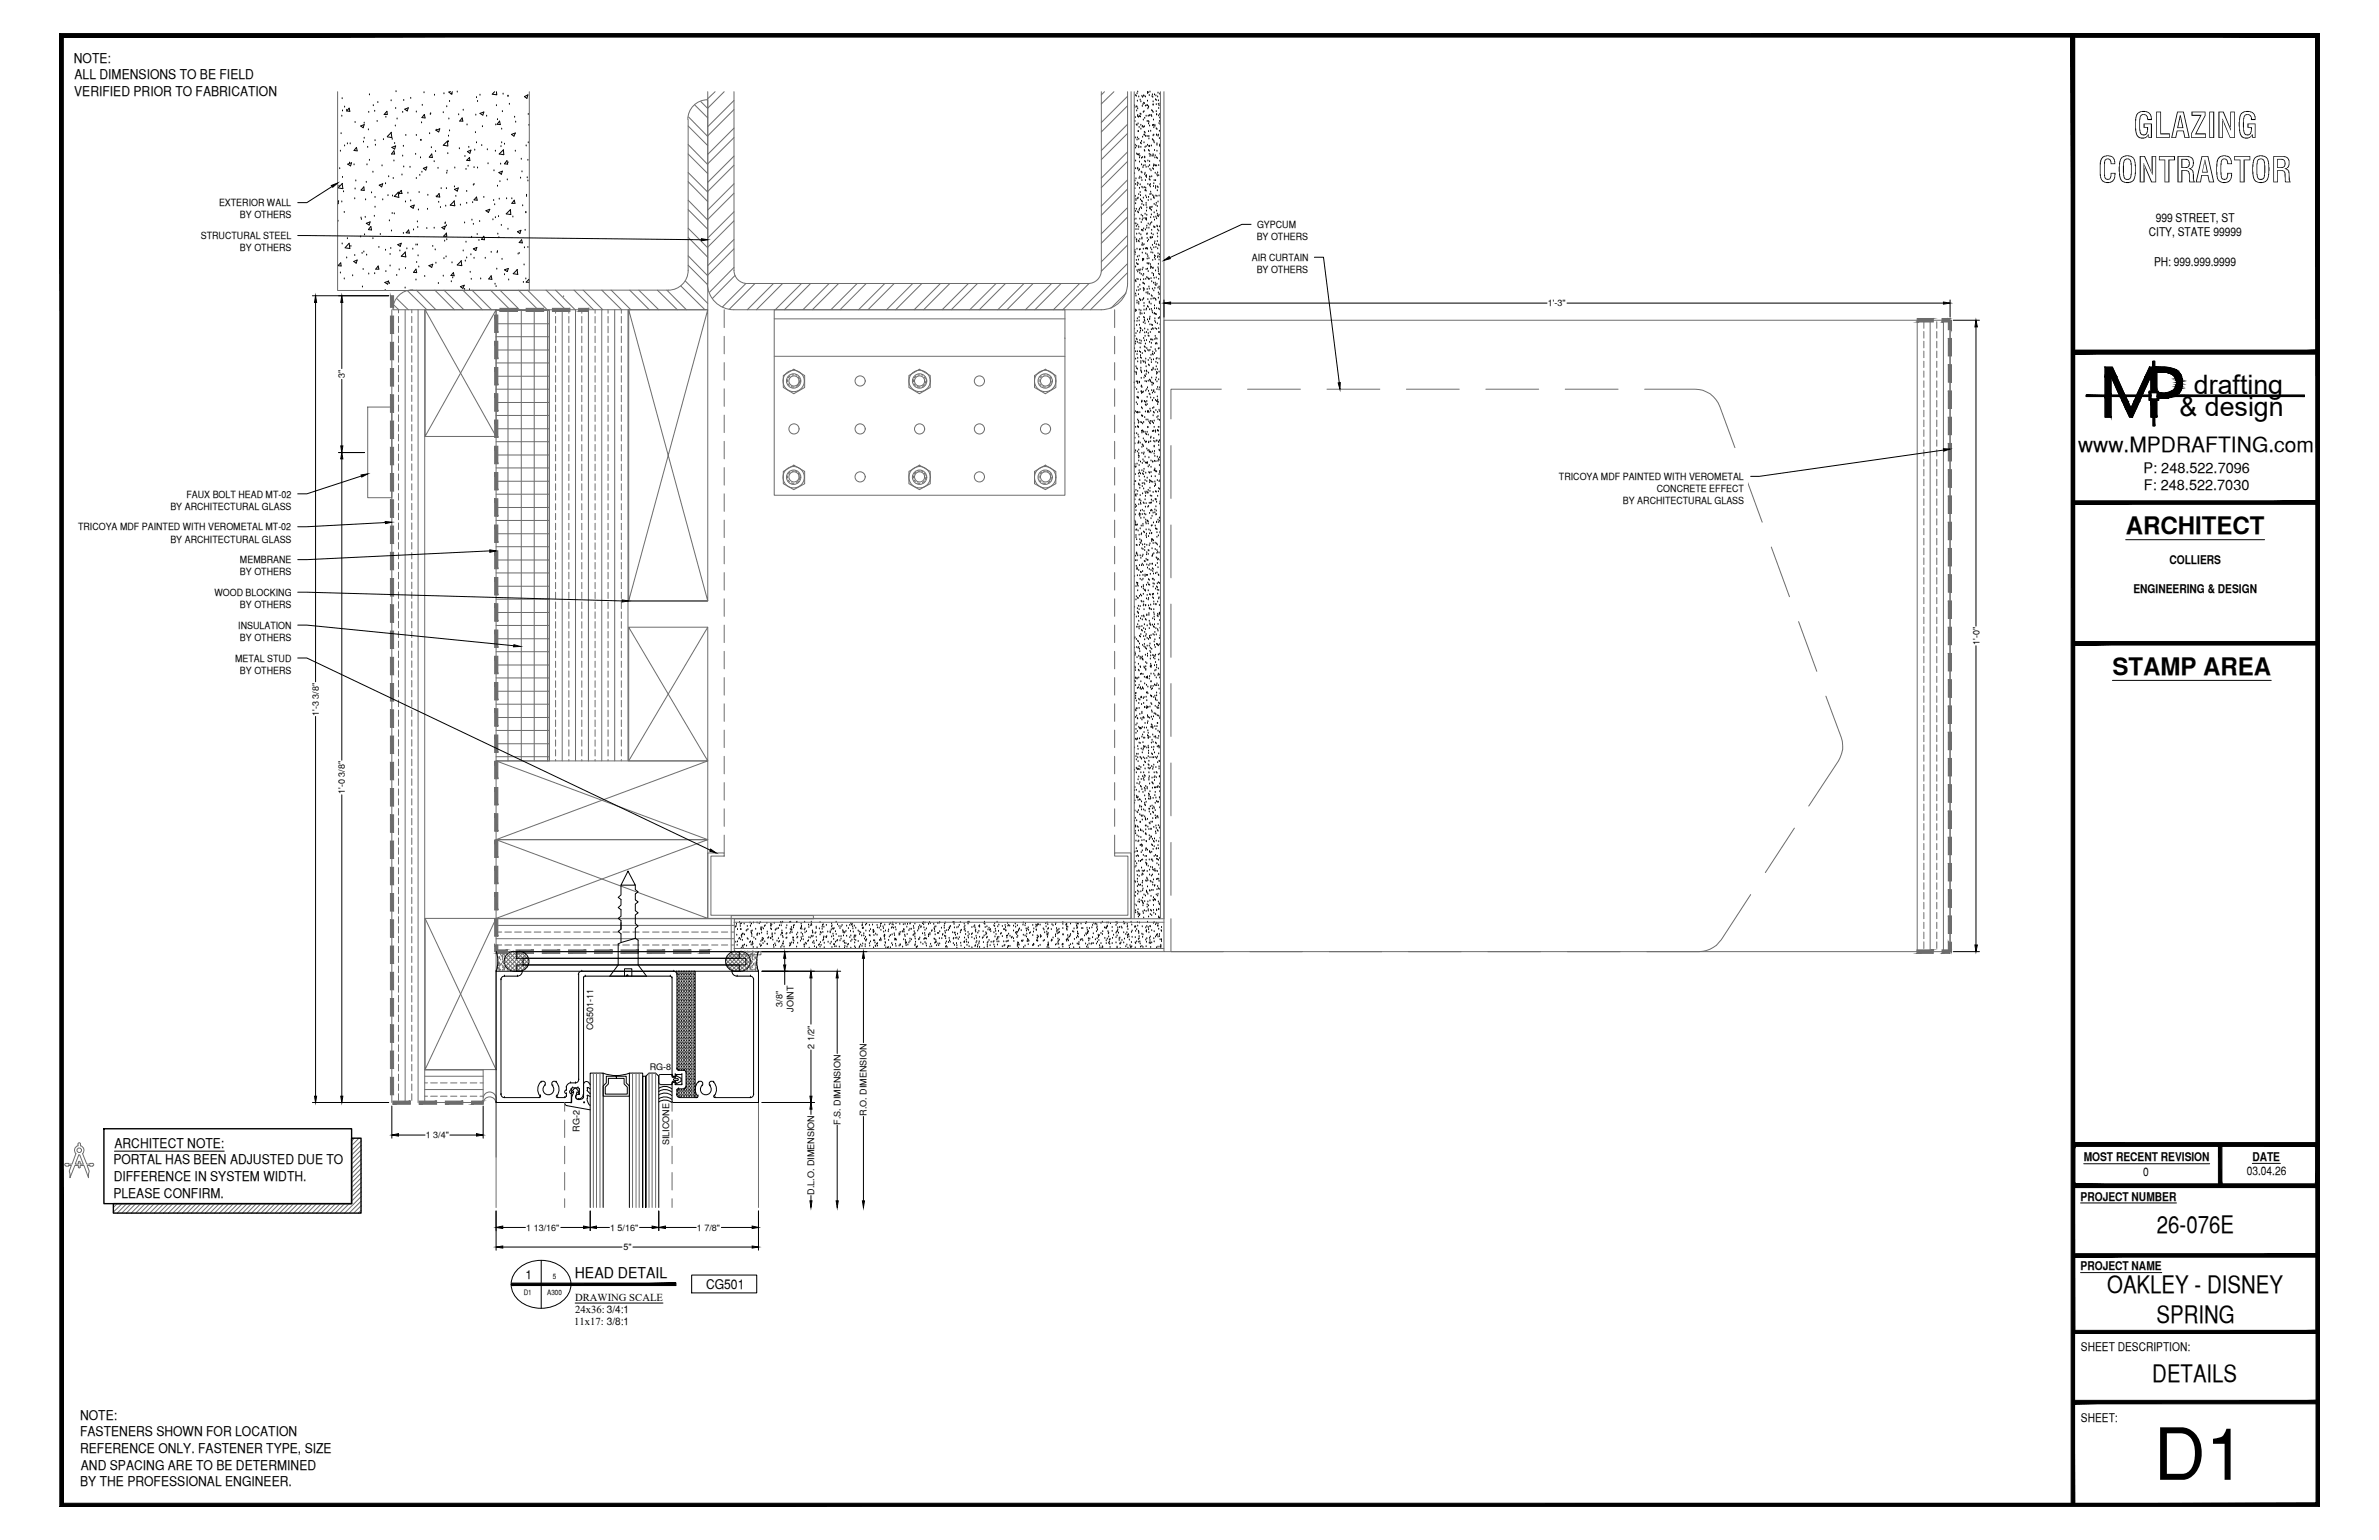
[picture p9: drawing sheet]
<svg xmlns="http://www.w3.org/2000/svg" width="432mm" height="279mm" viewBox="0 0 432 279" stroke-linecap="round" stroke-linejoin="round" font-family="sans-serif">
<defs><g id="words">
<text font-size="13.1" x="390.9" y="268.5">D1</text>
<g font-size="6.3">
<text x="387.2" y="25">GLAZING</text>
<text x="380.8" y="33.1">CONTRACTOR</text>
</g>
<g font-size="4.9">
<text x="398.2" y="71.5">drafting</text>
<text x="395.6" y="75.5">&amp; design</text>
</g>
<g font-size="4.4">
<text x="385.8" y="97">ARCHITECT</text>
<text x="383.4" y="122.5">STAMP AREA</text>
<text x="391.5" y="223.7">26-076E</text>
<text x="382.5" y="234.6">OAKLEY - DISNEY</text>
<text x="391.4" y="240">SPRING</text>
<text x="390.7" y="250.7">DETAILS</text>
</g>
<text font-size="3.8" x="377.2" y="82">www.MPDRAFTING.com</text>
<text font-size="2.7" x="104.3" y="231.8">HEAD DETAIL</text>
<g font-size="2.6">
<text x="389.1" y="85.8">P: 248.522.7096</text>
<text x="389.1" y="89">F: 248.522.7030</text>
</g>
<g font-size="2.4">
<text x="13.4" y="11.4">NOTE:</text>
<text x="13.5" y="17.4">VERIFIED PRIOR TO FABRICATION</text>
<text x="13.5" y="14.4">ALL DIMENSIONS TO BE FIELD</text>
<text x="20.8" y="208.3">ARCHITECT NOTE:</text>
<text x="20.6" y="211.3">PORTAL HAS BEEN ADJUSTED DUE TO</text>
<text x="20.6" y="214.3">DIFFERENCE IN SYSTEM WIDTH.</text>
<text x="20.6" y="217.3">PLEASE CONFIRM.</text>
<text x="128.1" y="233.8">CG501</text>
<text x="14.5" y="257.6">NOTE:</text>
<text x="14.5" y="260.6">FASTENERS SHOWN FOR LOCATION</text>
<text x="14.5" y="263.7">REFERENCE ONLY. FASTENER TYPE, SIZE</text>
<text x="14.5" y="269.6">BY THE PROFESSIONAL ENGINEER.</text>
<text x="14.7" y="266.6">AND SPACING ARE TO BE DETERMINED</text>
</g>
<g font-size="2.2">
<text x="391.3" y="40.2">999 STREET, ST</text>
<text x="390" y="42.9">CITY, STATE 99999</text>
<text x="391" y="48.2">PH: 999.999.9999</text>
<text x="387.2" y="107.6">ENGINEERING &amp; DESIGN</text>
<text x="393.8" y="102.3">COLLIERS</text>
<text x="378.2" y="210.6">MOST RECENT REVISION</text>
<text x="389" y="213.3">0</text>
<text x="407.8" y="213.2">03.04.26</text>
<text x="408.8" y="210.6">DATE</text>
<text x="377.6" y="217.8">PROJECT NUMBER</text>
<text x="95.4" y="232">1</text>
<text x="377.6" y="230.4">PROJECT NAME</text>
<text x="377.7" y="245.2">SHEET DESCRIPTION:</text>
<text x="377.7" y="257.9">SHEET:</text>
</g>
<g font-size="1.9">
<text x="104.4" y="236">DRAWING SCALE</text>
<text x="104.4" y="238.2">24x36: 3/4:1</text>
<text x="104.2" y="240.3">11x17: 3/8:1</text>
</g>
<g font-size="1.8">
<text x="39.8" y="37.4">EXTERIOR WALL</text>
<text x="43.6" y="39.6">BY OTHERS</text>
<text x="228.2" y="41.4">GYPCUM</text>
<text x="36.4" y="43.4">STRUCTURAL STEEL</text>
<text x="43.6" y="45.6">BY OTHERS</text>
<text x="227.2" y="47.3">AIR CURTAIN</text>
<text x="228.1" y="43.6">BY OTHERS</text>
<text x="228.1" y="49.5">BY OTHERS</text>
<text x="283" y="87.1">TRICOYA MDF PAINTED WITH VEROMETAL</text>
<text x="300.7" y="89.3">CONCRETE EFFECT</text>
<text x="30.9" y="92.5">BY ARCHITECTURAL GLASS</text>
<text x="33.8" y="90.3">FAUX BOLT HEAD MT-02</text>
<text x="294.6" y="91.5">BY ARCHITECTURAL GLASS</text>
<text x="14.2" y="96.2">TRICOYA MDF PAINTED WITH VEROMETAL MT-02</text>
<text x="30.9" y="98.4">BY ARCHITECTURAL GLASS</text>
<text x="43.6" y="102.2">MEMBRANE</text>
<text x="43.6" y="104.3">BY OTHERS</text>
<text x="38.9" y="108.1">WOOD BLOCKING</text>
<text x="43.6" y="110.3">BY OTHERS</text>
<text x="43.2" y="114.1">INSULATION</text>
<text x="43.6" y="116.3">BY OTHERS</text>
<text x="42.7" y="120">METAL STUD</text>
<text x="43.6" y="122.2">BY OTHERS</text>
</g>
<g font-size="1.6">
<text x="280.9" y="55.6">1'-3&quot;</text>
<text x="62.6" y="68.6" transform="rotate(-90 62.6 68.6)">3&quot;</text>
<text x="359.3" y="117" transform="rotate(-90 359.3 117)">1'-0&quot;</text>
<text x="57.8" y="129.9" transform="rotate(-90 57.8 129.9)">1'-3 3/8&quot;</text>
<text x="62.6" y="144.1" transform="rotate(-90 62.6 144.1)">1'-0 3/8&quot;</text>
<text x="142" y="182.6" transform="rotate(-90 142 182.6)">3/8&quot;</text>
<text x="144" y="183.6" transform="rotate(-90 144 183.6)">JOINT</text>
<text x="107.6" y="186.9" transform="rotate(-90 107.6 186.9)">CG501-11</text>
<text x="147.8" y="190.2" transform="rotate(-90 147.8 190.2)">2 1/2&quot;</text>
<text x="117.9" y="194.1">RG-8</text>
<text x="157.3" y="202.4" transform="rotate(-90 157.3 202.4)">R.O. DIMENSION</text>
<text x="77.3" y="206.5">1 3/4&quot;</text>
<text x="105.2" y="205.4" transform="rotate(-90 105.2 205.4)">RG-2</text>
<text x="121.5" y="207.8" transform="rotate(-90 121.5 207.8)">SILICONE</text>
<text x="152.5" y="204" transform="rotate(-90 152.5 204)">F.S. DIMENSION</text>
<text x="147.8" y="216.8" transform="rotate(-90 147.8 216.8)">D.L.O. DIMENSION</text>
<text x="95.5" y="223.3">1 13/16&quot;</text>
<text x="110.7" y="223.3">1 5/16&quot;</text>
<text x="113.2" y="226.8">5&quot;</text>
<text x="126.5" y="223.3">1 7/8&quot;</text>
</g>
<g font-size="1.3">
<text x="100.3" y="232">5</text>
<text x="95.1" y="234.9">D1</text>
<text x="99.3" y="234.9">A300</text>
</g>
</g></defs>
<!-- layer: SURROUNDING CONDITIONS -->
<g fill="none" stroke="#6c6c6c" stroke-width=".18">
<path d="M61.3 16.6v36.1h34.8v-36.1M126.1 19l2.4 2.4M127.2 18.4l1.3 1.3M128.4 18.1a3.6 3.6 0 0 0-3.6 3.6M128.5 18.1v38.1h-57.2a3.6 3.6 0 0 1 3.6-3.6M128.5 16.6v34.8M129.8 16.6l-1.3 1.3M131.4 16.6l-2.9 3M133.2 18.2l-4.7 4.8M133.2 19.9l-4.7 4.7M133.2 16.6v32.5M199.9 16.6v32.5"/>
<path d="M200.5 16.6l-.6 .6M202.2 16.6l-2.3 2.3M204.7 17.5l-4.8 4.7M204.7 19.2l-4.8 4.7M204.7 16.6v34.8M205.3 16.6v150M205.9 16.6v150M210.6 16.6v150M211.3 16.6v150M124.9 26.2l3.6 3.6M124.9 31.3l3.6 3.6M124.9 36.3l3.6 3.6"/>
<path d="M124.9 22.9l3.6 3.5M124.9 27.9l3.6 3.6M124.9 33l3.6 3.6M124.9 38l3.6 3.6M124.9 21.7v27.4M125 21.2l3.5 3.6M133.2 23.2l-4.7 4.8M133.2 28.3l-4.7 4.8M133.2 33.3l-4.7 4.8M133.2 38.4l-4.7 4.8M133.2 25l-4.7 4.7M133.2 30l-4.7 4.7"/>
<path d="M133.2 35.1l-4.7 4.7M204.7 22.5l-4.8 4.8M204.7 27.6l-4.8 4.7M204.7 32.6l-4.8 4.8M204.7 37.7l-4.8 4.7M204.7 24.2l-4.8 4.8M204.7 29.3l-4.8 4.7M204.7 34.3l-4.8 4.8M204.7 39.4l-4.8 4.7M71.1 56.2v143.8M71.4 55.3l1 .9M72 54.2l2.1 2"/>
<path d="M72.3 56.2v.6M72.3 57.4v1.1M72.3 59.2v1.1M73.5 56.2v143.8M74 52.8l3.5 3.4M74.7 56.2v.6M74.7 57.4v1.1M74.7 59.2v1.1M75.6 52.6l3.5 3.6M75.9 56.2v143.8M77.1 56.2v143.8h10.6v-5.9h-10.6M77.2 56.2l12.8 23"/>
<path d="M78.9 52.6l3.6 3.6M80.6 52.6l3.6 3.6M84 52.6l3.6 3.6M85.7 52.6l3.5 3.6M89 52.6l3.6 3.6M90 56.2l-12.8 23v-23h12.8v23h-12.8M90 56.2h9.7v81.8h-9.7zM90 58.7h9.7M90 56.3h9.7M90.7 52.6l3.6 3.6M92.2 56.2v81.8M94.1 52.6l3.6 3.6"/>
<path d="M94.6 56.2v81.8M95.8 52.6l3.5 3.6M97 56.2v81.8M99.1 52.6l3.6 3.6M99.4 56.2v81.8M99.7 56.2v81.8M100.8 52.6l3.6 3.6M100.8 56.2v.6M100.8 57.4v1.2M100.8 59.2v1.2M102 56.2v81.8M102.3 53.8h.1"/>
<path d="M103.3 56.2v.6M103.3 57.4v1.2M103.3 59.2v1.2M104.2 52.6l3.6 3.6M104.5 56.2v81.8M105.6 56.2v.6M105.6 57.4v1.2M105.6 59.2v1.2M105.9 52.6l3.5 3.6M106.8 56.2v81.8M108 56.2v.6M108 57.4v1.2"/>
<path d="M108 59.2v1.2M109.2 52.6l3.6 3.6M109.2 56.2v81.8M110.4 56.2v.6M110.4 57.4v1.2M110.4 59.2v1.2M110.9 52.6l3.6 3.6M111.6 56.2v81.8M112.8 56.2v.6M112.8 57.4v1.2M112.8 59.2v1.2M114 56.2v81.8"/>
<path d="M114.1 56.2l14.4 52.8h-14.4h14.4v-52.8h-14.4v52.8l14.4-52.8M114.3 52.6l3.6 3.6M116 52.6l3.6 3.6M119.3 52.6l3.6 3.6M121 52.6l3.6 3.6M123.6 51.9l4.4 4.3M124.4 51l4.1 4.1M124.9 49.1a3.6 3.6 0 0 1-3.6 3.5h-46.4M124.9 41.4l3.6 3.6M124.9 46.4l3.6 3.6M124.9 43.1l3.6 3.6M124.9 48.1l3.6 3.6"/>
<path d="M128.4 51.4a4.8 4.8 0 0 0 4.8 4.8M131.4 56.2v3.2M133.2 49.1a2.38 2.38 0 0 0 2.4 2.3M133.2 43.4l-4.7 4.8M133.2 48.5l-4.4 4.5M133.2 40.1l-4.7 4.7M133.2 45.1l-4.7 4.8M133.4 50l-4.1 4.2M135.4 51.4l-4.3 4.3M135.6 51.4h61.9M137 51.4l-4.7 4.7M140.4 51.4l-4.8 4.8"/>
<path d="M140.5 56.2h52.8v33.7h-52.8zM140.5 57.8h52.8M142 51.4l-4.7 4.8M145.5 51.4l-4.8 4.8M147.1 51.4l-4.7 4.8M150.5 51.4l-4.8 4.8M152.2 51.4l-4.8 4.8M155.6 51.4l-4.8 4.8M157.2 51.4l-4.7 4.8M160.6 51.4l-4.8 4.8M162.3 51.4l-4.8 4.8M165.7 51.4l-4.8 4.8"/>
<path d="M167.3 51.4l-4.7 4.8M170.7 51.4l-4.8 4.8M172.4 51.4l-4.8 4.8M175.8 51.4l-4.8 4.8M177.4 51.4l-4.7 4.8M180.8 51.4l-4.8 4.8M182.5 51.4l-4.8 4.8M185.9 51.4l-4.8 4.8M187.5 51.4l-4.7 4.8M190.9 51.4l-4.8 4.8M192.6 51.4l-4.8 4.8M196 51.4l-4.8 4.8"/>
<path d="M197.7 51.4l-4.8 4.8M199.9 49.1a2.38 2.38 0 0 1-2.4 2.3M202.3 56.2v3.2M204.4 53.1l-2.8 2.8M204.7 42.7l-4.8 4.8M204.7 47.8l-8.4 8.4M204.7 44.4l-4.8 4.8M204.7 49.5l-6.8 6.7M204.7 51.4a4.8 4.8 0 0 1-4.8 4.8h-66.7M211.3 58.1h142.6v114.6h-142.6zM348 58.1v114.9M349.2 58.4v1.2"/>
<path d="M350.3 58.1v114.6M351.5 58.4v1.2M352.7 58.1v114.6M353.9 58.1v114.6M66.7 73.9h4.4v16.4h-4.4zM72.3 61v1.2M72.3 62.7v1.2M72.3 64.5v1.2M72.3 66.3v1.2M72.3 68.1v1.2M72.3 69.8v1.3M72.3 71.7v1.1"/>
<path d="M72.3 73.5v1.1M72.3 75.2v1.3M72.3 77v1.2M72.3 78.8v1.2M74.7 61v1.2M74.7 62.7v1.2M74.7 64.5v1.2M74.7 66.3v1.2M74.7 68.1v1.2M74.7 69.8v1.3M74.7 71.7v1.1M74.7 73.5v1.1"/>
<path d="M74.7 75.2v1.3M74.7 77v1.2M74.7 78.8v1.2M90 70.6h9.7M90 77.8h9.7M90 75.4h9.7M90 73h9.7M90 68.3h9.7M90 65.8h9.7M90 63.5h9.7M90 61.1h9.7M100.8 61v1.2"/>
<path d="M100.8 62.8v1.1M100.8 64.6v1.1M100.8 66.4v1.2M100.8 68.1v1.2M100.8 69.9v1.2M100.8 71.7v1.2M100.8 73.5v1.2M100.8 75.2v1.3M100.8 77.1v1.1M100.8 78.9v1.1M103.3 61v1.2M103.3 62.8v1.1"/>
<path d="M103.3 64.6v1.1M103.3 66.4v1.2M103.3 68.1v1.2M103.3 69.9v1.2M103.3 71.7v1.2M103.3 73.5v1.2M103.3 75.2v1.3M103.3 77.1v1.1M103.3 78.9v1.1M105.6 61v1.2M105.6 62.8v1.1M105.6 64.6v1.1"/>
<path d="M105.6 66.4v1.2M105.6 68.1v1.2M105.6 69.9v1.2M105.6 71.7v1.2M105.6 73.5v1.2M105.6 75.2v1.3M105.6 77.1v1.1M105.6 78.9v1.1M108 61v1.2M108 62.8v1.1M108 64.6v1.1M108 66.4v1.2"/>
<path d="M108 68.1v1.2M108 69.9v1.2M108 71.7v1.2M108 73.5v1.2M108 75.2v1.3M108 77.1v1.1M108 78.9v1.1M110.4 61v1.2M110.4 62.8v1.1M110.4 64.6v1.1M110.4 66.4v1.2M110.4 68.1v1.2"/>
<path d="M110.4 69.9v1.2M110.4 71.7v1.2M110.4 73.5v1.2M110.4 75.2v1.3M110.4 77.1v1.1M110.4 78.9v1.1M112.8 61v1.2M112.8 62.8v1.1M112.8 64.6v1.1M112.8 66.4v1.2M112.8 68.1v1.2M112.8 69.9v1.2"/>
<path d="M112.8 71.7v1.2M112.8 73.5v1.2M112.8 75.2v1.3M112.8 77.1v1.1M112.8 78.9v1.1M131.4 61v3.2M131.4 65.8v3.2M131.4 70.5v3.2M131.4 75.3v3.2M140.5 64.6h52.8M142.2 68.1l1.9-1.1 1.9 1.1v2.2l-1.9 1.1-1.9-1.1zM143 68.9l-.1 .4"/>
<path d="M143.1 69.6l.2 .3M143.4 68.2l-.3 .3M143.6 70.1l.5 .1M144 68h-.2M144.4 68l.2 .1M144.9 68.4l.2 .4M144.9 69.8l-.3 .3M145.2 69.2l-.1 .3M165 68.1l1.9-1.1 1.9 1.1v2.2l-1.9 1.1-1.9-1.1zM165.8 68.9v.4M165.9 69.6l.2 .3M166.2 68.2l-.2 .3"/>
<path d="M166.5 70.1l.5 .1M166.9 68h-.3M167.3 68l.2 .1M167.7 68.4l.3 .4M167.8 69.8l-.4 .3M168 69.2l-.1 .3M187.8 68.1l1.9-1.1 1.9 1.1v2.2l-1.9 1.1-1.9-1.1zM188.6 68.9v.4M188.7 69.6l.2 .3M189 68.2l-.2 .3M189.3 70.1l.5 .1M189.7 68h-.3"/>
<path d="M190.1 68l.2 .1M190.5 68.4l.3 .4M190.6 69.8l-.4 .3M190.8 69.2l-.1 .3M202.3 61v3.2M202.3 65.8v3.2M202.3 70.5v3.2M202.3 75.3v3.2M221.7 70.6h-9.2v5.4M226.4 70.6h9.6M240.9 70.6h9.5M255.3 70.6h9.6"/>
<path d="M269.7 70.6h9.6M284.1 70.6h9.6M298.5 70.6h9.2a4.7 4.7 0 0 1 4.5 3.2l2.7 7.4M349.2 60.1v1.2M349.2 61.9v1.2M349.2 63.7v1.2M349.2 65.5v1.2M349.2 67.3v1.2M349.2 69.1v1.2M349.2 70.9v1.2M349.2 72.6v1.3M349.2 74.4v1.2"/>
<path d="M349.2 76.2v1.2M349.2 78v1.2M349.2 79.8v1.2M351.5 60.1v1.2M351.5 61.9v1.2M351.5 63.7v1.2M351.5 65.5v1.2M351.5 67.3v1.2M351.5 69.1v1.2M351.5 70.9v1.2M351.5 72.6v1.3M351.5 74.4v1.2"/>
<path d="M351.5 76.2v1.2M351.5 78v1.2M351.5 79.8v1.2M72.3 80.6v1.2M72.3 82.4v1.2M72.3 84.1v1.2M72.3 86v1.1M72.3 87.8v1.1M72.3 89.5v1.2M72.3 91.3v1.2M72.3 93.1v1.2M72.3 94.9v1.2"/>
<path d="M72.3 96.6v1.3M72.3 98.4v1.2M74.7 80.6v1.2M74.7 82.4v1.2M74.7 84.1v1.2M74.7 86v1.1M74.7 87.8v1.1M74.7 89.5v1.2M74.7 91.3v1.2M74.7 93.1v1.2M74.7 94.9v1.2M74.7 96.6v1.3"/>
<path d="M74.7 98.4v1.2M90 99.2h9.7M90 96.8h9.7M90 94.4h9.7M90 92.1h9.7M90 89.7h9.7M90 87.3h9.7M90 84.9h9.7M90 82.5h9.7M90 80.1h9.7M100.8 80.6v1.3M100.8 82.4v1.2"/>
<path d="M100.8 84.2v1.2M100.8 86v1.2M100.8 87.8v1.2M100.8 89.5v1.2M100.8 91.4v1.1M100.8 93.2v1.1M100.8 94.9v1.2M100.8 96.7v1.2M100.8 98.5v1.2M103.3 80.6v1.3M103.3 82.4v1.2M103.3 84.2v1.2"/>
<path d="M103.3 86v1.2M103.3 87.8v1.2M103.3 89.5v1.2M103.3 91.4v1.1M103.3 93.2v1.1M103.3 94.9v1.2M103.3 96.7v1.2M103.3 98.5v1.2M105.6 80.6v1.3M105.6 82.4v1.2M105.6 84.2v1.2M105.6 86v1.2"/>
<path d="M105.6 87.8v1.2M105.6 89.5v1.2M105.6 91.4v1.1M105.6 93.2v1.1M105.6 94.9v1.2M105.6 96.7v1.2M105.6 98.5v1.2M108 80.6v1.3M108 82.4v1.2M108 84.2v1.2M108 86v1.2M108 87.8v1.2"/>
<path d="M108 89.5v1.2M108 91.4v1.1M108 93.2v1.1M108 94.9v1.2M108 96.7v1.2M108 98.5v1.2M110.4 80.6v1.3M110.4 82.4v1.2M110.4 84.2v1.2M110.4 86v1.2M110.4 87.8v1.2M110.4 89.5v1.2"/>
<path d="M110.4 91.4v1.1M110.4 93.2v1.1M110.4 94.9v1.2M110.4 96.7v1.2M110.4 98.5v1.2M112.8 80.6v1.3M112.8 82.4v1.2M112.8 84.2v1.2M112.8 86v1.2M112.8 87.8v1.2M112.8 89.5v1.2M112.8 91.4v1.1"/>
<path d="M112.8 93.2v1.1M112.8 94.9v1.2M112.8 96.7v1.2M112.8 98.5v1.2M131.4 80.1v3.1M131.4 84.8v3.2M131.4 89.6v3.2M131.4 94.4v3.1M131.4 99.1v3.2M142.2 85.5l1.9-1.1 1.9 1.1v2.3l-1.9 1-1.9-1zM143 86.3l-.1 .4M143.1 87.1l.2 .3"/>
<path d="M143.4 85.7l-.3 .3M143.6 87.6l.5 .1M144 85.5h-.2M144.4 85.5h.2M144.9 85.8l.2 .4M144.9 87.2l-.3 .4M145.2 86.6l-.1 .4M165 85.5l1.9-1.1 1.9 1.1v2.3l-1.9 1-1.9-1zM165.8 86.3v.4M165.9 87.1l.2 .3M166.2 85.7l-.2 .3M166.5 87.6l.5 .1"/>
<path d="M166.9 85.5h-.3M167.3 85.5h.2M167.7 85.8l.3 .4M167.8 87.2l-.4 .4M168 86.6l-.1 .4M187.8 85.5l1.9-1.1 1.9 1.1v2.3l-1.9 1-1.9-1zM188.6 86.3v.4M188.7 87.1l.2 .3M189 85.7l-.2 .3M189.3 87.6l.5 .1M189.7 85.5h-.3M190.1 85.5h.2"/>
<path d="M190.5 85.8l.3 .4M190.6 87.2l-.4 .4M190.8 86.6l-.1 .4M202.3 80.1v3.1M202.3 84.8v3.2M202.3 89.6v3.2M202.3 94.4v3.1M202.3 99.1v3.2M212.5 80.8v9.6M212.5 95.2v9.6M316.5 85.7l3.3 9M321.5 99.3l3.3 9"/>
<path d="M349.2 81.6v1.1M349.2 83.4v1.2M349.2 85.2v1.2M349.2 86.9v1.2M349.2 88.7v1.2M349.2 90.5v1.2M349.2 92.3v1.2M349.2 94.1v1.1M349.2 95.9v1.1M349.2 97.7v1.2M349.2 99.4v1.2M351.5 81.6v1.1"/>
<path d="M351.5 83.4v1.2M351.5 85.2v1.2M351.5 86.9v1.2M351.5 88.7v1.2M351.5 90.5v1.2M351.5 92.3v1.2M351.5 94.1v1.1M351.5 95.9v1.1M351.5 97.7v1.2M351.5 99.4v1.2M72.3 100.3v1.1M72.3 102v1.2"/>
<path d="M72.3 103.8v1.2M72.3 105.6v1.2M72.3 107.4v1.2M72.3 109.2v1.2M72.3 110.9v1.2M72.3 112.7v1.2M72.3 114.6v1.1M72.3 116.3v1.2M72.3 118.1v1.2M72.3 119.9v1.2M74.7 100.3v1.1M74.7 102v1.2"/>
<path d="M74.7 103.8v1.2M74.7 105.6v1.2M74.7 107.4v1.2M74.7 109.2v1.2M74.7 110.9v1.2M74.7 112.7v1.2M74.7 114.6v1.1M74.7 116.3v1.2M74.7 118.1v1.2M74.7 119.9v1.2M90 118.2h9.7M90 115.9h9.7"/>
<path d="M90 113.5h9.7M90 111.1h9.7M90 108.7h9.7M90 106.4h9.7M90 103.9h9.7M90 101.6h9.7M100.8 100.3v1.2M100.8 102v1.3M100.8 103.8v1.2M100.8 105.7v1.1M100.8 107.4v1.2M100.8 109.2v1.2"/>
<path d="M100.8 111v1.2M100.8 112.8v1.2M100.8 114.6v1.2M100.8 116.3v1.2M100.8 118.1v1.2M100.8 120v1.1M103.3 100.3v1.2M103.3 102v1.3M103.3 103.8v1.2M103.3 105.7v1.1M103.3 107.4v1.2M103.3 109.2v1.2"/>
<path d="M103.3 111v1.2M103.3 112.8v1.2M103.3 114.6v1.2M103.3 116.3v1.2M103.3 118.1v1.2M103.3 120v1.1M105.6 100.3v1.2M105.6 102v1.3M105.6 103.8v1.2M105.6 105.7v1.1M105.6 107.4v1.2M105.6 109.2v1.2"/>
<path d="M105.6 111v1.2M105.6 112.8v1.2M105.6 114.6v1.2M105.6 116.3v1.2M105.6 118.1v1.2M105.6 120v1.1M108 100.3v1.2M108 102v1.3M108 103.8v1.2M108 105.7v1.1M108 107.4v1.2M108 109.2v1.2"/>
<path d="M108 111v1.2M108 112.8v1.2M108 114.6v1.2M108 116.3v1.2M108 118.1v1.2M108 120v1.1M110.4 100.3v1.2M110.4 102v1.3M110.4 103.8v1.2M110.4 105.7v1.1M110.4 107.4v1.2M110.4 109.2v1.2"/>
<path d="M110.4 111v1.2M110.4 112.8v1.2M110.4 114.6v1.2M110.4 116.3v1.2M110.4 118.1v1.2M110.4 120v1.1M112.8 100.3v1.2M112.8 102v1.3M112.8 103.8v1.2M112.8 105.7v1.1M112.8 107.4v1.2M112.8 109.2v1.2"/>
<path d="M112.8 111v1.2M112.8 112.8v1.2M112.8 114.6v1.2M112.8 116.3v1.2M112.8 118.1v1.2M112.8 120v1.1M114.1 113.8l14.4 24.2v-24.2h-14.4v24.2h14.4l-38.5 14.3 38.5 14.3v-14.3h-38.5v14.3h38.5M128.5 113.8l-14.4 24.2M131.4 103.9v3.2M131.4 108.6v3.2M131.4 113.4v3.2M131.4 118.2v3.1"/>
<path d="M202.3 103.9v3.2M202.3 108.6v3.2M202.3 113.4v3.2M202.3 118.2v3.1M212.5 109.6v9.7M326.5 112.8l3.3 9M349.2 101.2v1.2M349.2 103v1.2M349.2 104.8v1.2M349.2 106.6v1.2M349.2 108.4v1.1M349.2 110.2v1.1"/>
<path d="M349.2 112v1.2M349.2 113.7v1.2M349.2 115.5v1.2M349.2 117.3v1.2M349.2 119.1v1.2M351.5 101.2v1.2M351.5 103v1.2M351.5 104.8v1.2M351.5 106.6v1.2M351.5 108.4v1.1M351.5 110.2v1.1M351.5 112v1.2"/>
<path d="M351.5 113.7v1.2M351.5 115.5v1.2M351.5 117.3v1.2M351.5 119.1v1.2M72.3 121.7v1.2M72.3 123.4v1.3M72.3 125.2v1.2M72.3 127v1.2M72.3 128.8v1.2M72.3 130.6v1.2M72.3 132.4v1.2M72.3 134.2v1.2"/>
<path d="M72.3 136v1.2M72.3 137.7v1.2M72.3 139.5v1.2M74.7 121.7v1.2M74.7 123.4v1.3M74.7 125.2v1.2M74.7 127v1.2M74.7 128.8v1.2M74.7 130.6v1.2M74.7 132.4v1.2M74.7 134.2v1.2M74.7 136v1.2"/>
<path d="M74.7 137.7v1.2M74.7 139.5v1.2M90 138l38.5 14.3v-14.3h-38.5v14.3h38.5l-38.5 14.3-12.8 27.5v-27.5h12.8v27.5h-12.8M90 137.3h9.7M90 134.9h9.7M90 132.5h9.7M90 130.2h9.7M90 127.8h9.7M90 125.4h9.7M90 123h9.7M90 120.6h9.7M100.8 121.7v1.2"/>
<path d="M100.8 123.5v1.2M100.8 125.3v1.2M100.8 127.1v1.2M100.8 128.8v1.2M100.8 130.6v1.2M100.8 132.4v1.2M100.8 134.2v1.2M100.8 136v1.2M100.8 137.8v.2M103.3 121.7v1.2M103.3 123.5v1.2M103.3 125.3v1.2"/>
<path d="M103.3 127.1v1.2M103.3 128.8v1.2M103.3 130.6v1.2M103.3 132.4v1.2M103.3 134.2v1.2M103.3 136v1.2M103.3 137.8v.2M105.6 121.7v1.2M105.6 123.5v1.2M105.6 125.3v1.2M105.6 127.1v1.2M105.6 128.8v1.2"/>
<path d="M105.6 130.6v1.2M105.6 132.4v1.2M105.6 134.2v1.2M105.6 136v1.2M105.6 137.8v.2M108 121.7v1.2M108 123.5v1.2M108 125.3v1.2M108 127.1v1.2M108 128.8v1.2M108 130.6v1.2M108 132.4v1.2"/>
<path d="M108 134.2v1.2M108 136v1.2M108 137.8v.2M110.4 121.7v1.2M110.4 123.5v1.2M110.4 125.3v1.2M110.4 127.1v1.2M110.4 128.8v1.2M110.4 130.6v1.2M110.4 132.4v1.2M110.4 134.2v1.2M110.4 136v1.2"/>
<path d="M110.4 137.8v.2M112.8 121.7v1.2M112.8 123.5v1.2M112.8 125.3v1.2M112.8 127.1v1.2M112.8 128.8v1.2M112.8 130.6v1.2M112.8 132.4v1.2M112.8 134.2v1.2M112.8 136v1.2M112.8 137.8v.2M131.4 122.9v3.2"/>
<path d="M131.4 127.7v3.2M131.4 132.5v3.1M131.4 137.2v3.2M202.3 122.9v3.2M202.3 127.7v3.2M202.3 132.5v3.1M202.3 137.2v3.2M212.5 124v9.6M212.5 138.4v9.6M331.4 126.3l2.8 7.5a4.8 4.8 0 0 1-.5 4.2l-5.4 8.2M349.2 120.8v1.2M349.2 122.7v1.1"/>
<path d="M349.2 124.5v1.1M349.2 126.2v1.2M349.2 128v1.2M349.2 129.8v1.2M349.2 131.6v1.2M349.2 133.3v1.3M349.2 135.1v1.2M349.2 137v1.1M349.2 138.7v1.2M351.5 120.8v1.2M351.5 122.7v1.1M351.5 124.5v1.1"/>
<path d="M351.5 126.2v1.2M351.5 128v1.2M351.5 129.8v1.2M351.5 131.6v1.2M351.5 133.3v1.3M351.5 135.1v1.2M351.5 137v1.1M351.5 138.7v1.2M72.3 141.3v1.2M72.3 143.1v1.2M72.3 144.9v1.1M72.3 146.7v1.2"/>
<path d="M72.3 148.5v1.2M72.3 150.2v1.2M72.3 152v1.2M72.3 153.8v1.2M72.3 155.6v1.2M72.3 157.4v1.2M72.3 159.2v1.1M74.7 141.3v1.2M74.7 143.1v1.2M74.7 144.9v1.1M74.7 146.7v1.2M74.7 148.5v1.2"/>
<path d="M74.7 150.2v1.2M74.7 152v1.2M74.7 153.8v1.2M74.7 155.6v1.2M74.7 157.4v1.2M74.7 159.2v1.1M128.5 154.7h2.9v.6h-2.4v10.8h75.7v-10.8h-2.4v-.6h3v11.9h-76.8zM131.4 142v3.2M131.4 146.7v3.2M131.4 151.5v3.2M202.3 142v3.2M202.3 146.7v3.2"/>
<path d="M202.3 151.5v3.2M212.5 152.8v9.6M325.7 150.2l-5.3 8.1M349.2 140.5v1.2M349.2 142.3v1.2M349.2 144.1v1.2M349.2 145.9v1.2M349.2 147.6v1.2M349.2 149.4v1.2M349.2 151.3v1.1M349.2 153v1.2M349.2 154.8v1.2"/>
<path d="M349.2 156.6v1.2M349.2 158.4v1.2M351.5 140.5v1.2M351.5 142.3v1.2M351.5 144.1v1.2M351.5 145.9v1.2M351.5 147.6v1.2M351.5 149.4v1.2M351.5 151.3v1.1M351.5 153v1.2M351.5 154.8v1.2M351.5 156.6v1.2"/>
<path d="M351.5 158.4v1.2M72.3 161v1.2M72.3 162.8v1.2M72.3 164.5v1.2M72.3 166.3v1.2M72.3 168.1v1.2M72.3 169.9v1.2M72.3 171.7v1.1M72.3 173.5v1.1M72.3 175.3v1.2M72.3 177v1.2M72.3 178.8v1.2"/>
<path d="M74.7 161v1.2M74.7 162.8v1.2M74.7 164.5v1.2M74.7 166.3v1.2M74.7 168.1v1.2M74.7 169.9v1.2M74.7 171.7v1.1M74.7 173.5v1.1M74.7 175.3v1.2M74.7 177v1.2M74.7 178.8v1.2M77.2 166.6l12.8 27.5"/>
<path d="M90 172.7h121.3M90 166.7h121.3M90 170.3h43.2M90 167.9h43.2M90 171.4h1.1M90 169.1h1.1M91.6 174.8l2.1-2.1 2.2 2.2-1.3 1.2M91.6 174.2l2 2M91.6 171.4h1.2M91.6 169.1h1.2M91.6 174.9l1.2 1.2M91.8 173.6l2.6 2.6"/>
<path d="M92.1 173.2l2.8 2.9M92.5 172.8l2.9 3M93 172.7l-1.4 1.4M93 172.7l2.8 2.7M93.4 171.4h1.2M93.4 169.1h1.2M95 172.8l-2.9 3M95.2 171.4h1.2M95.2 169.1h1.2M95.4 173.2l-2.8 2.9M95.8 173.5l-2.6 2.7M95.9 174.2l-1.4-1.5-2.7 2.6"/>
<path d="M95.9 174.1l-2 2.1M97 171.4h1.2M97 169.1h1.2M98.7 171.4h1.2M98.7 169.1h1.2M100.6 171.4h1.1M100.6 169.1h1.1M102.4 171.4h1.1M102.4 169.1h1.1M104.1 171.4h1.2M104.1 169.1h1.2M105.9 171.4h1.2"/>
<path d="M105.9 169.1h1.2M107.7 171.4h1.2M107.7 169.1h1.2M109.5 171.4h1.2M109.5 169.1h1.2M111.3 171.4h1.2M111.3 169.1h1.2M113 171.4h1.2M113 169.1h1.2M114.9 171.4h1.1M114.9 169.1h1.1M116.6 171.4h1.2"/>
<path d="M116.6 169.1h1.2M118.4 171.4h1.2M118.4 169.1h1.2M120.2 171.4h1.2M120.2 169.1h1.2M122 171.4h1.2M122 169.1h1.2M123.8 171.4h1.2M123.8 169.1h1.2M125.5 171.4h1.2M125.5 169.1h1.2M127.3 171.4h1.2"/>
<path d="M127.3 169.1h1.2M128.8 172.3v.7M129.2 171.4h1.1M129.2 169.1h1.1M130.9 171.4h1.2M130.9 169.1h1.2M131.8 174.1l2.1 2.1M132 173.5l2.6 2.7M132.3 173.2l2.9 2.9M132.7 166.1h14.9v.6h-14.3v6h4.8v.5h-5.4zM132.7 171.4h.5M132.7 169.1h.5"/>
<path d="M132.7 172.8l2.9 3M133.2 167.3h78.1M133.2 172.1h78.1M133.2 172.7l-1.4 1.5M133.3 172.7l2.7 2.6M134.7 172.7l-2.7 2.7M134.7 172.7l1.4 1.4M135.3 172.8l-3 3M135.7 173.2l-2.9 2.9M136 173.6l-2.7 2.6M136.1 174.8l-2.1-2.1-2.2 2.2 1.3 1.2M136.1 174.9l-1.2 1.2"/>
<path d="M136.2 174.2l-2.1 2M212.5 166.7v6h9.6M226.8 172.7h9.6M241.2 172.7h9.6M255.7 172.7h9.5M270.1 172.7h9.6M284.5 172.7h9.6M317.8 162.3l-5.4 8.2a5 5 0 0 1-4 2.2h-9.5M349.2 160.1v1.3M349.2 161.9v1.2M349.2 163.7v1.2M349.2 165.5v1.2"/>
<path d="M349.2 167.3v1.2M349.2 169.1v1.2M349.2 170.9v1.2M351.5 160.1v1.3M351.5 161.9v1.2M351.5 163.7v1.2M351.5 165.5v1.2M351.5 167.3v1.2M351.5 169.1v1.2M351.5 170.9v1.2M72.3 180.6v1.2M72.3 182.4v1.2"/>
<path d="M72.3 184.1v1.3M72.3 186v1.1M72.3 187.8v1.1M72.3 189.5v1.3M72.3 191.3v1.2M72.3 193.1v1.2M72.3 194.9v1.2M72.3 196.7v1.2M72.3 198.4v1.2M74.7 180.6v1.2M74.7 182.4v1.2M74.7 184.1v1.3"/>
<path d="M74.7 186v1.1M74.7 187.8v1.1M74.7 189.5v1.3M74.7 191.3v1.2M74.7 193.1v1.2M74.7 194.9v1.2M74.7 196.7v1.2M74.7 198.4v1.2M77.1 197.7h10.6M77.1 195.3h10.6M77.1 198.9h.5M77.1 196.5h.5"/>
<path d="M78.2 198.9h1.2M78.2 196.5h1.2M79.9 198.9h1.3M79.9 196.5h1.3M81.8 198.9h1.1M81.8 196.5h1.1M83.6 198.9h1.1M83.6 196.5h1.1M85.3 198.9h1.3M85.3 196.5h1.3M87.1 198.9h.6M87.1 196.5h.6"/>
<path d="M87.7 199.8v.5M87.7 199.1a1.17 1.17 0 0 1 1.2-1 1.17 1.17 0 0 1 1.1 1M90 199.2v10.7M90 200a1.17 1.17 0 0 0-1.1-1 1.17 1.17 0 0 0-1.2 1"/>
<circle cx="144" cy="69.1" r="1.94"/>
<circle cx="144" cy="69.1" r="1.3"/>
<circle cx="144.1" cy="77.8" r=".92"/>
<circle cx="144.1" cy="69.1" r=".92"/>
<circle cx="156.1" cy="69.1" r=".92"/>
<circle cx="156.1" cy="77.8" r=".92"/>
<circle cx="166.9" cy="69.1" r="1.94"/>
<circle cx="166.9" cy="69.1" r="1.3"/>
<circle cx="166.9" cy="77.8" r=".92"/>
<circle cx="166.9" cy="69.1" r=".92"/>
<circle cx="177.8" cy="69.1" r=".92"/>
<circle cx="177.8" cy="77.8" r=".92"/>
<circle cx="189.7" cy="69.1" r="1.94"/>
<circle cx="189.7" cy="69.1" r="1.3"/>
<circle cx="189.8" cy="77.8" r=".92"/>
<circle cx="189.8" cy="69.1" r=".92"/>
<circle cx="144" cy="86.6" r="1.94"/>
<circle cx="144" cy="86.6" r="1.3"/>
<circle cx="144.1" cy="86.5" r=".92"/>
<circle cx="156.1" cy="86.5" r=".92"/>
<circle cx="166.9" cy="86.6" r="1.94"/>
<circle cx="166.9" cy="86.6" r="1.3"/>
<circle cx="166.9" cy="86.5" r=".92"/>
<circle cx="177.8" cy="86.5" r=".92"/>
<circle cx="189.7" cy="86.6" r="1.94"/>
<circle cx="189.7" cy="86.6" r="1.3"/>
<circle cx="189.8" cy="86.5" r=".92"/>
</g>
<g fill="none" stroke="#000" stroke-width=".18">
<path d="M62.1 17.9h.1M62.5 19.4h.1M63.4 19.6l.1 .6-.6-.1zM67.1 17.2h.1M67.8 19.2h.1M68.6 18.6h.1M71 18.3h.1M71.8 19.7h.1M71.9 16.6h.1M73.3 18.2h.1M73.5 19.8l.6-.2-.2 .5zM74.5 17.8h.1"/>
<path d="M76.6 19.1h.1M77 16.8h.1M78.9 17.3h.1M80.6 17h.1M81.1 19.4h.1M81.6 18.4h.1M81.8 16.6l-.3 .1 .4 .4 .2-.5M82 17.1h.1M83 16.7h.1M86.5 17.7h.1M86.7 18.4h.1M87.1 17.3h.1"/>
<path d="M89.8 16.6l-.5 .5 .9 .1-.1-.6M90.1 19.2h.1M91.3 17.1h.1M92.2 17.5h.1M92.5 18.9h.1M95.2 17.5l.6-.3-.2 .6zM205.9 19.2h.1M206 19.5h.1M206.1 17.3h.1M206.2 19.4h.1M206.2 17.5h.1M206.4 17h.1"/>
<path d="M206.4 19.4h.1M206.4 18.4h.1M206.5 19.7h.1M206.5 16.7h.1M206.7 17.6h.1M206.9 18.2h.1M207.1 18.5h.1M207.3 17.5h.1M207.3 19.3h.1M207.4 17.7h.1M207.5 19h.1M207.6 17.4h.1"/>
<path d="M207.6 18.7h.1M207.6 17.5h.1M207.7 18.8h.1M207.9 19.2h.1M207.9 17.6h.1M208.2 19.2h.1M208.3 18.4h.1M208.3 17h.1M208.3 19.2h.1M208.3 16.8h.1M208.3 19.7h.1M208.4 16.8h.1"/>
<path d="M208.5 19.4h.1M208.5 19.5h.1M208.6 17.3h.1M208.7 16.7h.1M209.1 17.5h.1M209.2 17.2h.1M209.2 17.7h.1M209.3 19h.1M209.3 18.5h.1M209.5 17.2h.1M209.7 18.1h.1M209.8 17.4h.1"/>
<path d="M209.9 19h.1M209.9 18.2h.1M210.1 17.6h.1M210.2 16.9h.1M210.2 18.3h.1M210.2 18.9h.1M210.3 19.7h.1M210.4 19.2h.1M210.5 17.1h.1M210.6 18.9h.1M61.3 36.5l.2-.1-.2 .6M61.4 37h.1"/>
<path d="M61.5 33.8h.1M61.7 30.6h.1M61.8 27.4h.1M61.9 24.3h.1M62 21.1h.1M62 36.6h.1M62.1 33.3l.1 .9-.8-.1M62.2 20.1h.1M62.2 32.2h.1M62.2 33.3l-.8 .7M62.4 34.8h.1M62.5 38.5h.1"/>
<path d="M62.5 26.5h.1M62.9 20h.1M63.1 26.1h.1M63.1 29.8l.7-.3-.2 .6zM63.4 29.6h.1M63.6 26.1h.1M64.3 29.9h.1M64.4 36.1h.1M64.5 22.2h.1M64.5 34.3h.1M64.6 32.8h.1M64.7 26.7l-.4 .6 .5 .1-.1-.6"/>
<path d="M65.5 22.9l.6-.3-.2 .6zM65.5 39.6h.1M65.6 39.8h.1M66 25.8h.1M66 33.9l.1 .6h-.6zM66.1 22.4h.1M66.1 25.1h.1M66.3 39.4h.1M66.4 36.3h.1M66.5 33.1h.1M66.6 29.9h.1M66.7 26.7h.1"/>
<path d="M66.9 23.6h.1M66.9 20.4h.1M67.1 29.1h.1M67.4 35h.1M67.7 31.2h.1M67.9 39.2h.1M68 20.2h.1M68.1 35.8h.1M68.1 25.5h.1M68.1 37.6h.1M68.1 26.4h.1M68.5 22h.1"/>
<path d="M68.8 33.6l.7-.3-.2 .6zM69.3 30.1h.1M69.5 36.3h.1M69.6 25.3h.1M70 33.3h.1M70 21.3h.1M70.2 20.2l.1 .6h-.6zM70.4 35.5h.1M70.5 32.1h.1M71 24l.1 1-.8-.2M71.1 24l-.8 .8M71.1 26.7l.7-.2-.2 .6z"/>
<path d="M71.2 38.7h.1M71.2 25.3h.1M71.2 35.6h.1M71.4 32.4h.1M71.5 29.2h.1M71.5 27.4l.1 .5h-.5zM71.6 38.8h.1M71.6 26h.1M71.8 22.9h.1M72.1 21.6h.1M72.3 34.9l.1 .9-.8-.2 .7-.7M72.5 35.2h.1"/>
<path d="M72.8 34.5l.2 .6h-.6zM73 31.7h.1M73.1 28.3h.1M73.1 20.4h.1M73.2 26.5h.1M73.3 30.3h.1M73.6 36.6h.1M73.7 24.6h.1M74 35.1h.1M74.4 30.4h.1M74.5 37.5l.7-.3-.2 .6zM74.5 36.4h.1"/>
<path d="M75.4 28h.1M75.6 24.6h.1M75.6 20.3h.1M75.6 32.4h.1M75.9 38.1h.1M76.1 34.9h.1M76.2 31.8h.1M76.3 28.6h.1M76.3 25.5h.1M76.5 25.5h.1M76.5 22.3h.1M76.6 31.2h.1"/>
<path d="M76.8 30.5l.7-.2-.2 .6zM77 20.8l.2 .6-.6-.1zM77.6 38h.1M77.7 35.4h.1M78 24.3h.1M78.1 20.8h.1M78.2 20.6h.1M78.3 26.8h.1M78.4 27.9l.1 .7-.6-.1zM78.8 29.3h.1M79.1 27.5h.1M79.1 23.6l.7-.2-.2 .5z"/>
<path d="M79.2 23.6h.1M79.2 35.7h.1M79.5 30.5h.1M79.6 36.7h.1M79.7 35.1l.1 .7-.6-.1zM79.9 37.7h.1M80.1 34.2h.1M80.5 20.4h.1M80.5 26.4l.7-.8 .1 .9zM80.9 37.4h.1M81 34.2h.1M81.1 31.4h.1"/>
<path d="M81.2 31.1h.1M81.3 27.9h.1M81.4 24.7h.1M81.4 25.7h.1M81.5 21.6h.1M81.6 23.7h.1M82.4 36.4l.1 .9-.8-.1 .8-.8M82.5 33.9h.1M82.5 34.4l.7-.3-.2 .6zM82.5 30.5h.1M82.7 35.6h.1M83.2 20.8h.1"/>
<path d="M83.4 27h.1M83.6 37.2h.1M83.9 21.4l.1 .6h-.6zM84.1 20h.1M84.4 28.4h.1M84.6 30.7h.1M84.7 36.9h.1M84.7 34.7h.1M84.7 29.1l.5-.5 .1 .5zM84.8 22.7h.1M84.8 27.5l.7-.3-.2 .6zM85 30.2h.1"/>
<path d="M85.1 26.7h.1M85.7 39.9h.1M85.8 36.8h.1M85.9 33.6h.1M86 30.4h.1M86 33.5h.1M86.2 27.2h.1M86.3 24.1h.1M86.4 20.9h.1M86.5 25.9h.1M86.5 35.8l.1 .5h-.6zM86.7 30.5h.1"/>
<path d="M87.1 20.6l.7-.3-.2 .6zM87.4 26.4h.1M87.6 23h.1M87.8 35.8h.1M88.2 38.2l.7-.2-.3 .5zM88.3 21.1h.1M88.5 27.2h.1M88.6 29.7h.1M89.5 39.9h.1M89.6 36.4h.1M89.7 31h.1M89.8 37.1h.1"/>
<path d="M89.9 27.4h.1M89.9 39.5h.1M90 22.7h.1M90.3 21.7h.1M90.3 33.8h.1M90.5 39.3h.1M90.6 31.3l.6-.2-.2 .5zM90.6 36.1h.1M90.7 22l.1 .6-.6-.1zM90.7 33h.1M90.9 29.8h.1M90.9 26.6h.1"/>
<path d="M91.1 23.4h.1M91.1 25.9h.1M91.2 20.3h.1M91.4 27.2v.9l-.8-.2zM91.6 26.2h.1M91.9 38.8l.7-.8 .1 .9zM91.9 36.1h.1M92 29.1l.1 .7-.5-.1zM92.1 32.6h.1M92.2 29.5h.1M92.8 24.4l.7-.3-.2 .6zM92.9 36.1h.1"/>
<path d="M93.1 39.4h.1M93.3 36.3l.2 .6h-.6zM93.4 21.3h.1M93.5 27.4h.1M93.6 22.2h.1M94.5 32.3h.1M94.6 28.9h.1M94.7 31.2h.1M94.9 37.3h.1M95.4 38.6h.1M95.4 38.5h.1M95.5 26.5h.1"/>
<path d="M95.6 35.4h.1M95.6 35.6h.1M95.7 32.3h.1M95.8 29.1h.1M95.8 32.8h.1M95.9 25.9h.1M95.9 20.8h.1M96 22.7h.1M205.9 31.5h.1M205.9 39.9h.1M205.9 39.1h.1M205.9 37.9h.1"/>
<path d="M206 34.2h.1M206 32.8h.1M206 22h.1M206.1 35.6h.1M206.1 25h.1M206.1 21.3h.1M206.1 26.4h.1M206.1 38.4h.1M206.1 37h.1M206.1 30.6h.1M206.1 26.9h.1M206.1 33.5h.1"/>
<path d="M206.1 29.2h.1M206.2 39.8h.1M206.2 36.1h.1M206.2 32.4h.1M206.2 36.4h.1M206.2 38h.1M206.2 22.7h.1M206.3 26.5h.1M206.3 27.9h.1M206.3 20.1h.1M206.4 25.4h.1M206.4 22.7h.1"/>
<path d="M206.4 25h.1M206.4 33.7h.1M206.4 33.2h.1M206.4 28.1h.1M206.5 21.1h.1M206.5 36.1h.1M206.5 30.5h.1M206.5 21h.1M206.5 38.5h.1M206.5 30.7h.1M206.6 22.5h.1M206.6 23.9h.1"/>
<path d="M206.6 35.9h.1M206.6 33.3h.1M206.6 21.3h.1M206.6 28.1h.1M206.6 38.6h.1M206.7 26.6h.1M206.7 25.3h.1M206.7 26.8h.1M206.7 35.3h.1M206.7 31h.1M206.8 28h.1M206.8 32.4h.1"/>
<path d="M206.8 23.1h.1M206.8 38.2h.1M206.8 30.8h.1M206.8 29.4h.1M206.8 37.9h.1M206.8 34.2h.1M206.8 28.6h.1M206.8 21.1h.1M206.9 32.1h.1M206.9 39.8h.1M206.9 28.3h.1M206.9 34.9h.1"/>
<path d="M206.9 33.5h.1M206.9 20.7h.1M207 36.3h.1M207 21.2h.1M207 35.5h.1M207 26h.1M207.1 37.7h.1M207.1 26.7h.1M207.1 22.7h.1M207.1 23.4h.1M207.1 20.8h.1M207.1 39.1h.1"/>
<path d="M207.1 32.3h.1M207.1 31.2h.1M207.1 26.1h.1M207.2 37.8h.1M207.2 29.9h.1M207.2 25.7h.1M207.2 36.5h.1M207.2 28.7h.1M207.3 37.1h.1M207.3 32.8h.1M207.3 34h.1M207.3 31.4h.1"/>
<path d="M207.3 23.1h.1M207.3 39.9h.1M207.3 36.6h.1M207.4 28.6h.1M207.4 24.9h.1M207.4 22.9h.1M207.4 39.2h.1M207.5 39.7h.1M207.5 34.1h.1M207.5 30.4h.1M207.5 21.8h.1M207.5 20.4h.1"/>
<path d="M207.5 35.9h.1M207.5 30.1h.1M207.6 23.1h.1M207.6 37.3h.1M207.6 25.9h.1M207.6 24.5h.1M207.6 20.3h.1M207.7 27.3h.1M207.7 23h.1M207.7 24.5h.1M207.7 24h.1M207.8 28.6h.1"/>
<path d="M207.8 34h.1M207.8 28.5h.1M207.8 31.7h.1M207.8 27.4h.1M207.8 29.3h.1M207.8 21.5h.1M207.8 31.4h.1M207.8 30h.1M207.8 39.6h.1M207.8 38.9h.1M207.8 34.6h.1M207.8 26.7h.1"/>
<path d="M207.8 24.1h.1M207.9 32.8h.1M207.9 34.5h.1M207.9 29.4h.1M208 35.6h.1M208 34.2h.1M208 24.8h.1M208 24.7h.1M208 39.8h.1M208 32h.1M208 36.9h.1M208 30.4h.1"/>
<path d="M208 26.6h.1M208 21.1h.1M208 37.3h.1M208 34.7h.1M208.1 39.7h.1M208.1 38.3h.1M208.1 35.9h.1M208.1 32.2h.1M208.1 31.9h.1M208.1 39.9h.1M208.2 37.7h.1M208.2 39.1h.1"/>
<path d="M208.2 22h.1M208.3 26.4h.1M208.3 24.8h.1M208.3 33.5h.1M208.3 29.2h.1M208.4 21.1h.1M208.4 30.3h.1M208.4 36.4h.1M208.4 22h.1M208.5 23.9h.1M208.5 22.5h.1M208.5 35.8h.1"/>
<path d="M208.5 27.3h.1M208.5 25.2h.1M208.5 26.5h.1M208.5 24.8h.1M208.5 22.2h.1M208.6 28h.1M208.6 26.6h.1M208.6 21h.1M208.6 32.6h.1M208.6 27.4h.1M208.7 29.3h.1M208.7 32.1h.1"/>
<path d="M208.7 26.5h.1M208.7 22.9h.1M208.7 33.7h.1M208.7 37.8h.1M208.7 30h.1M208.7 30.7h.1M208.7 37.7h.1M208.7 28.4h.1M208.7 21h.1M208.7 35.3h.1M208.7 32.7h.1M208.8 33.5h.1"/>
<path d="M208.8 33.9h.1M208.8 38h.1M208.9 34.9h.1M208.9 39.5h.1M208.9 28.1h.1M208.9 23.8h.1M208.9 37.7h.1M208.9 36.3h.1M208.9 35.2h.1M208.9 31h.1M209 39h.1M209 26.5h.1"/>
<path d="M209 21h.1M209 38.2h.1M209 32.1h.1M209 21.1h.1M209 20.1h.1M209.1 37.6h.1M209.1 28.3h.1M209.2 25.3h.1M209.2 20.2h.1M209.2 22.8h.1M209.2 35.5h.1M209.2 30.6h.1"/>
<path d="M209.3 20.4h.1M209.3 28.3h.1M209.3 24.6h.1M209.3 28.1h.1M209.3 25.5h.1M209.4 21.8h.1M209.4 33.8h.1M209.4 30.2h.1M209.4 22.7h.1M209.4 35.9h.1M209.4 30.7h.1M209.4 24.5h.1"/>
<path d="M209.4 23.2h.1M209.4 39.4h.1M209.4 35.7h.1M209.4 29.9h.1M209.4 25.7h.1M209.4 33.3h.1M209.5 25.9h.1M209.5 37.1h.1M209.5 32.8h.1M209.5 38.6h.1M209.5 36h.1M209.5 27.3h.1"/>
<path d="M209.5 39.9h.1M209.6 30h.1M209.6 28.6h.1M209.6 22.7h.1M209.6 22.9h.1M209.7 31.4h.1M209.7 28.3h.1M209.7 34.2h.1M209.7 32.8h.1M209.7 33.8h.1M209.7 30.1h.1M209.8 35.6h.1"/>
<path d="M209.8 39.4h.1M209.8 37.3h.1M209.9 36.9h.1M209.9 20.3h.1M209.9 23.4h.1M209.9 39.7h.1M209.9 38.3h.1M209.9 30.1h.1M209.9 24.5h.1M209.9 20.8h.1M209.9 28.6h.1M210 35.6h.1"/>
<path d="M210 26.4h.1M210 31.7h.1M210 27.4h.1M210 26.1h.1M210 23.5h.1M210.1 37.5h.1M210.1 31.9h.1M210.1 38.9h.1M210.1 34.6h.1M210.1 33.9h.1M210.1 28.8h.1M210.1 39.2h.1"/>
<path d="M210.1 31.4h.1M210.2 24.7h.1M210.2 36.6h.1M210.2 34h.1M210.2 24.5h.1M210.2 39.3h.1M210.3 21h.1M210.3 30h.1M210.3 31.9h.1M210.4 22.4h.1M210.4 35.6h.1M210.4 39.1h.1"/>
<path d="M210.4 25.1h.1M210.4 23.8h.1M210.4 22h.1M210.5 26.5h.1M210.5 20.8h.1M210.5 26.4h.1M210.5 21.4h.1M210.6 29.3h.1M210.6 27.9h.1M210.6 26.3h.1M210.6 22.6h.1M210.6 33.5h.1"/>
<path d="M210.6 29.2h.1M210.6 30.7h.1M210.6 31.9h.1M210.6 28.1h.1M210.6 36.4h.1M210.6 26.7h.1M61.3 40.1h.1M61.3 48.2l.5-.5 .1 .6zM61.8 49.5h.1M62.1 44.3h.1M62.5 50.6h.1M62.7 44.9l.7-.8 .1 1-.9-.1"/>
<path d="M62.9 46.8h.1M63.1 43.3h.1M63.7 44.7h.1M64 50h.1M64.2 47.4l.6-.2-.2 .6zM64.4 46.4h.1M65.5 43h.1M65.7 46h.1M65.8 52.1h.1M65.9 48.9h.1M66 45.7h.1M66.2 42.6h.1"/>
<path d="M66.5 40.5l.7-.2-.2 .5zM66.5 46.3h.1M66.9 49.7h.1M67.3 41.1l.1 .6h-.5zM67.7 43.3h.1M68 49.7h.1M68.6 48.3l.2 .5h-.6zM68.8 44.9h.1M69 42.5h.1M69.8 51.2l.7-.2-.1 .6zM69.9 52.7h.1M70 45.4h.1"/>
<path d="M70 49.3h.1M70.7 51.4h.1M70.7 40.1h.1M70.8 48.3h.1M70.8 46.2h.1M70.9 45.1h.1M71.1 41.9h.1M72 50h.1M72.2 44.4l.6-.3-.2 .6zM72.5 49h.1M72.6 45.5h.1M73.2 42.4h.1"/>
<path d="M73.5 52.3h.1M73.5 45.7l.2 .9-.9-.1 .8-.8M73.6 48.7h.1M73.9 45.1h.1M74.2 41.7l.1 .6-.6-.1zM74.9 45.2h.1M75.1 41.7h.1M75.5 50.8h.1M75.5 44.4h.1M75.5 48.8l.1 .7-.5-.1zM75.6 47.6h.1M75.8 44.4h.1"/>
<path d="M75.8 40.3h.1M75.8 41.3h.1M75.9 46.4h.1M76 48.5h.1M77.1 50.2h.1M77.5 41.5h.1M77.9 48.2l.6-.3-.1 .6zM78.5 44.7h.1M78.8 41.4h.1M79 45.3h.1M79.1 47.8h.1M79.6 51.4h.1"/>
<path d="M80.2 41.3l.6-.3-.2 .6zM80.5 50.1h.1M80.6 46.9h.1M80.7 43.8h.1M80.8 40.6h.1M80.8 40.4h.1M81 46.6h.1M81 41h.1M81 42.3l.1 .6h-.6zM81.1 43.5h.1M81.9 51.1h.1M82 47.7h.1"/>
<path d="M82.2 50.4h.1M82.3 49.5l.1 .5h-.5zM83.6 52l.7-.2-.3 .5zM83.7 47.3l.1 .9-.8-.1 .8-.8M84.1 45.5h.1M84.3 40.4h.1M84.3 52.5h.1M84.5 47.4h.1M84.6 43.9h.1M84.7 46.8h.1M85.2 52.6h.1M85.3 49.4h.1"/>
<path d="M85.5 46.2h.1M85.5 50.7h.1M85.6 43.1h.1M85.9 40.7h.1M85.9 45.1l.7-.2-.2 .6zM86 46.9h.1M86.6 42.5h.1M86.9 43.6h.1M87.1 40.2h.1M87.2 50.6h.1M87.8 42.9l.1 .6-.5-.1zM88.1 46.9h.1"/>
<path d="M89.2 45.8h.1M89.2 50l.1 .7-.6-.1zM89.9 51.6h.1M90 52h.1M90.2 48.8h.1M90.2 45.8h.1M90.3 45.7h.1M90.4 42.5h.1M90.6 43.1h.1M91 40.9h.1M91.1 47.1h.1M91.6 49.8h.1"/>
<path d="M91.6 49l.7-.3-.2 .6zM92.2 41.6h.1M92.3 50.8h.1M93.9 48.9l.1 .9-.8-.1 .7-.8M93.9 49.5h.1M93.9 42l.7-.2-.2 .6zM94 46.1h.1M94.2 46h.1M94.7 43.5l.1 .6-.6-.1zM95 51.2h.1M95.1 48.1h.1M95.2 45h.1"/>
<path d="M95.3 41.8h.1M95.4 50.6h.1M95.8 44.9h.1M96.1 51.1l-.1-.4-.5 .5h.6M205.9 59.7h.1M205.9 58.3h.1M205.9 45.7h.1M206 45.4h.1M206 46.2h.1M206 43.2h.1M206 40.6h.1M206.1 56.5h.1"/>
<path d="M206.1 50.9h.1M206.1 51h.1M206.1 45.8h.1M206.1 53.3h.1M206.1 56.3h.1M206.1 48.5h.1M206.2 41.7h.1M206.2 40.6h.1M206.2 53.7h.1M206.2 51.1h.1M206.2 41.1h.1M206.2 47.2h.1"/>
<path d="M206.2 43.6h.1M206.2 56.4h.1M206.3 43.9h.1M206.3 42.5h.1M206.3 52.8h.1M206.3 43.5h.1M206.3 47.8h.1M206.3 59.1h.1M206.4 45.2h.1M206.4 58.3h.1M206.4 54.6h.1M206.4 49.1h.1"/>
<path d="M206.4 55h.1M206.4 50.7h.1M206.4 48h.1M206.4 46.6h.1M206.4 57.8h.1M206.5 49.3h.1M206.5 40.8h.1M206.6 52.1h.1M206.6 50.7h.1M206.6 41.7h.1M206.6 48h.1M206.6 53.5h.1"/>
<path d="M206.6 47.2h.1M206.6 43.8h.1M206.7 54.9h.1M206.7 52.7h.1M206.7 55.2h.1M206.7 49h.1M206.7 41.2h.1M206.8 57.6h.1M206.8 56.3h.1M206.8 58.2h.1M206.8 42.4h.1M206.8 46.5h.1"/>
<path d="M206.8 43.9h.1M206.8 59h.1M206.8 45.3h.1M206.8 54.3h.1M206.9 43.4h.1M206.9 49.6h.1M206.9 51.8h.1M206.9 49.1h.1M206.9 49h.1M206.9 45.3h.1M206.9 56.8h.1M206.9 52.5h.1"/>
<path d="M206.9 59.6h.1M206.9 57h.1M206.9 54.4h.1M207 54.5h.1M207 50.8h.1M207 59.6h.1M207.1 56.4h.1M207.1 42.6h.1M207.1 59.7h.1M207.1 40.4h.1M207.1 49.8h.1M207.2 41.8h.1"/>
<path d="M207.3 44.5h.1M207.3 43.2h.1M207.3 43.4h.1M207.3 57h.1M207.3 45.9h.1M207.3 54.5h.1M207.3 49h.1M207.3 44.2h.1M207.3 41.8h.1M207.4 47.3h.1M207.4 47.1h.1M207.5 50h.1"/>
<path d="M207.5 48.6h.1M207.5 51.4h.1M207.5 47.1h.1M207.5 44.5h.1M207.5 41.9h.1M207.5 45.2h.1M207.5 58.5h.1M207.5 54.3h.1M207.5 52.3h.1M207.5 47.2h.1M207.6 54.2h.1M207.6 52.8h.1"/>
<path d="M207.6 50.7h.1M207.6 47.1h.1M207.6 41.5h.1M207.6 57.6h.1M207.6 49.8h.1M207.6 55.6h.1M207.6 56.3h.1M207.6 52.6h.1M207.6 44.4h.1M207.6 55.1h.1M207.6 52.5h.1M207.7 56.9h.1"/>
<path d="M207.7 58.1h.1M207.7 51.6h.1M207.7 57.7h.1M207.8 59.7h.1M207.8 58.3h.1M207.8 58.7h.1M207.9 45.1h.1M207.9 41.7h.1M208 50.7h.1M208 46h.1M208 56.3h.1M208 53.1h.1"/>
<path d="M208 48.9h.1M208.1 56.1h.1M208.1 45.1h.1M208.2 41h.1M208.2 41.4h.1M208.2 50.4h.1M208.2 42.5h.1M208.2 42.4h.1M208.2 52.5h.1M208.2 47h.1M208.2 43.2h.1M208.2 46.2h.1"/>
<path d="M208.2 47.8h.1M208.2 45.2h.1M208.3 45.1h.1M208.3 43.8h.1M208.3 58h.1M208.3 48.8h.1M208.3 55.6h.1M208.3 46.5h.1M208.3 59.9h.1M208.3 54.4h.1M208.3 53.3h.1M208.3 53.1h.1"/>
<path d="M208.3 50.5h.1M208.4 49.3h.1M208.4 47.9h.1M208.4 40.6h.1M208.4 55.8h.1M208.5 50.7h.1M208.5 43.6h.1M208.5 58.4h.1M208.5 52.1h.1M208.5 46.9h.1M208.5 41.4h.1M208.5 47.8h.1"/>
<path d="M208.6 54.8h.1M208.6 53.4h.1M208.6 52.5h.1M208.6 55h.1M208.6 50.7h.1M208.7 56.2h.1M208.7 58h.1M208.7 57.8h.1M208.7 58.9h.1M208.7 57.5h.1M208.7 40.8h.1M208.8 43.2h.1"/>
<path d="M208.8 48h.1M208.8 43.1h.1M208.9 48.7h.1M208.9 45h.1M208.9 48.4h.1M208.9 40.6h.1M208.9 54.3h.1M208.9 50.5h.1M208.9 55.2h.1M208.9 45.8h.1M208.9 43.2h.1M209 59.8h.1"/>
<path d="M209 56.1h.1M209 42.4h.1M209 53.7h.1M209 48.5h.1M209 41.8h.1M209 40.4h.1M209 45.3h.1M209 59h.1M209 51.1h.1M209.1 43.1h.1M209.1 49.6h.1M209.1 56.5h.1"/>
<path d="M209.1 53.8h.1M209.2 44.5h.1M209.2 43.1h.1M209.2 56.8h.1M209.2 52.5h.1M209.2 59.1h.1M209.2 47.2h.1M209.2 45.9h.1M209.2 48.7h.1M209.2 59.6h.1M209.3 48.6h.1M209.3 59.8h.1"/>
<path d="M209.3 54.2h.1M209.3 42.6h.1M209.4 51.4h.1M209.4 50h.1M209.4 49.8h.1M209.4 52.8h.1M209.4 45h.1M209.4 41.1h.1M209.5 54.2h.1M209.5 50.5h.1M209.5 41.3h.1M209.5 57h.1"/>
<path d="M209.5 56.9h.1M209.5 55.5h.1M209.5 56h.1M209.5 46.8h.1M209.5 44.2h.1M209.5 46.4h.1M209.6 58.3h.1M209.6 57.8h.1M209.6 52.3h.1M209.6 43.9h.1M209.6 41.3h.1M209.7 59.6h.1"/>
<path d="M209.7 51.4h.1M209.7 47.1h.1M209.7 51.7h.1M209.7 46.5h.1M209.7 58.5h.1M209.7 54.3h.1M209.7 57h.1M209.7 49.1h.1M209.8 44.9h.1M209.8 54.5h.1M209.8 51.8h.1M209.9 50.4h.1"/>
<path d="M209.9 44.4h.1M209.9 57.1h.1M209.9 56h.1M209.9 59.8h.1M210 41h.1M210 51.6h.1M210.1 43.8h.1M210.1 42.4h.1M210.1 41.1h.1M210.1 58.7h.1M210.1 45.1h.1M210.1 46.7h.1"/>
<path d="M210.1 43h.1M210.1 41.7h.1M210.2 46.5h.1M210.2 52.3h.1M210.2 48.6h.1M210.2 46h.1M210.2 49.3h.1M210.2 47.9h.1M210.2 57.8h.1M210.2 54.1h.1M210.2 53.1h.1M210.2 48.9h.1"/>
<path d="M210.2 44.4h.1M210.3 50.7h.1M210.3 59.6h.1M210.3 56.1h.1M210.3 49.7h.1M210.3 41.9h.1M210.4 53.5h.1M210.4 52.1h.1M210.4 47.2h.1M210.4 44.6h.1M210.4 54.8h.1M210.4 41.1h.1"/>
<path d="M210.4 46.2h.1M210.4 55.1h.1M210.4 49.8h.1M210.5 57.6h.1M210.5 56.2h.1M210.5 46.7h.1M210.5 52.5h.1M210.6 58.9h.1M210.6 57.7h.1M210.6 52.2h.1M210.6 53.3h.1M210.6 57.8h.1"/>
<path d="M210.6 55.1h.1M205.9 69.5h.1M205.9 78.7h.1M205.9 75h.1M205.9 67.5h.1M205.9 63.2h.1M205.9 76.8h.1M206 61h.1M206 70.4h.1M206 79.5h.1M206.1 62.4h.1M206.1 74.7h.1"/>
<path d="M206.1 65.2h.1M206.1 63.8h.1M206.1 62h.1M206.1 77.5h.1M206.2 66.5h.1M206.2 67.6h.1M206.2 60.5h.1M206.2 69.3h.1M206.2 67.9h.1M206.2 73.1h.1M206.2 67.7h.1M206.2 61.5h.1"/>
<path d="M206.3 70.7h.1M206.3 78.7h.1M206.3 74.9h.1M206.3 66.9h.1M206.4 72.1h.1M206.4 64.3h.1M206.4 61.7h.1M206.4 74.8h.1M206.4 73.4h.1M206.4 63.8h.1M206.4 60.1h.1M206.4 62.1h.1"/>
<path d="M206.4 67h.1M206.5 76.2h.1M206.5 74.9h.1M206.5 69.4h.1M206.5 65.7h.1M206.5 69.3h.1M206.5 65h.1M206.5 77.4h.1M206.5 69.6h.1M206.6 78.9h.1M206.6 77.5h.1M206.6 71.2h.1"/>
<path d="M206.6 74.9h.1M206.6 72.3h.1M206.6 76.8h.1M206.6 76.5h.1M206.6 72.2h.1M206.7 79.3h.1M206.8 62.3h.1M206.8 69.3h.1M206.8 63.8h.1M206.8 69.5h.1M206.9 61.8h.1M206.9 60.4h.1"/>
<path d="M206.9 74.9h.1M206.9 63.1h.1M206.9 76.6h.1M207 64.5h.1M207 60.1h.1M207 63.9h.1M207 64.9h.1M207.1 67.2h.1M207.1 65.9h.1M207.1 65.6h.1M207.1 66.8h.1M207.1 62.4h.1"/>
<path d="M207.1 68.6h.1M207.1 71.1h.1M207.1 67.4h.1M207.1 61.9h.1M207.1 70.2h.1M207.1 65h.1M207.2 71.4h.1M207.2 70h.1M207.2 76.7h.1M207.2 73h.1M207.2 78.2h.1M207.2 74h.1"/>
<path d="M207.2 75.4h.1M207.2 67.6h.1M207.3 72.8h.1M207.3 78.5h.1M207.3 72.9h.1M207.3 70.3h.1M207.3 74.2h.1M207.3 64.1h.1M207.3 75.6h.1M207.4 76.9h.1M207.4 75.5h.1M207.4 60h.1"/>
<path d="M207.4 71.2h.1M207.4 78.2h.1M207.5 78.3h.1M207.5 65.5h.1M207.5 79.6h.1M207.5 71.1h.1M207.5 78.4h.1M207.6 76.6h.1M207.6 65.7h.1M207.6 61.4h.1M207.6 68.6h.1M207.7 61.8h.1"/>
<path d="M207.7 72.8h.1M207.7 62.9h.1M207.8 72.9h.1M207.8 67.4h.1M207.8 63.7h.1M207.8 75.8h.1M207.8 68.2h.1M207.8 60.4h.1M207.8 61h.1M207.8 78.4h.1M207.8 69.2h.1M207.8 65.7h.1"/>
<path d="M207.8 63.1h.1M207.9 63.8h.1M207.9 62.4h.1M207.9 74.7h.1M207.9 65.9h.1M207.9 73.5h.1M207.9 68.3h.1M208 65.2h.1M208 73h.1M208 78.7h.1M208 70.9h.1M208 67.9h.1"/>
<path d="M208 66.5h.1M208 76.2h.1M208 73.6h.1M208.1 69.3h.1M208.1 67.3h.1M208.1 61.8h.1M208.1 60.3h.1M208.1 78.9h.1M208.2 70.7h.1M208.2 72.8h.1M208.2 67.5h.1M208.2 63.2h.1"/>
<path d="M208.2 73.4h.1M208.2 72.1h.1M208.2 78.4h.1M208.3 74.8h.1M208.3 74.7h.1M208.3 70.4h.1M208.3 77.6h.1M208.3 76.2h.1M208.3 63.6h.1M208.3 77.5h.1M208.4 78.9h.1M208.4 69.2h.1"/>
<path d="M208.4 65.4h.1M208.4 60.5h.1M208.4 61h.1M208.5 74.7h.1M208.5 71h.1M208.5 67.7h.1M208.5 66.2h.1M208.5 76.5h.1M208.5 74.9h.1M208.5 63.7h.1M208.5 61h.1M208.6 71.5h.1"/>
<path d="M208.6 66.4h.1M208.7 62.1h.1M208.7 76.8h.1M208.7 69h.1M208.7 63.6h.1M208.7 65h.1M208.7 74.2h.1M208.7 71.6h.1M208.8 60.3h.1M208.8 69.1h.1M208.8 69.3h.1M208.8 76.9h.1"/>
<path d="M208.9 61.7h.1M208.9 74.6h.1M208.9 76.5h.1M208.9 72.2h.1M208.9 79.5h.1M208.9 64.5h.1M208.9 63.1h.1M208.9 79.3h.1M209 65.8h.1M209 65.3h.1M209 62.3h.1M209 68.6h.1"/>
<path d="M209 67.2h.1M209 70.9h.1M209 61.7h.1M209 69.5h.1M209.1 69.9h.1M209.1 76.5h.1M209.1 67.2h.1M209.2 72.7h.1M209.2 71.3h.1M209.2 78.3h.1M209.2 76.6h.1M209.2 64.3h.1"/>
<path d="M209.2 74.1h.1M209.2 63.9h.1M209.2 69.5h.1M209.2 61.7h.1M209.3 75.4h.1M209.3 66.8h.1M209.3 67h.1M209.3 64.4h.1M209.4 78.2h.1M209.4 76.8h.1M209.4 65.3h.1M209.4 71.1h.1"/>
<path d="M209.4 74.8h.1M209.4 69.7h.1M209.4 79.6h.1M209.4 70.9h.1M209.4 74h.1M209.4 72.3h.1M209.5 76.4h.1M209.5 77.5h.1M209.5 74.9h.1M209.5 64.1h.1M209.6 61.6h.1M209.6 71.2h.1"/>
<path d="M209.7 61h.1M209.7 67.1h.1M209.7 63.4h.1M209.7 62.4h.1M209.7 78.2h.1M209.7 72.6h.1M209.7 69h.1M209.7 78.4h.1M209.8 63.8h.1M209.8 74.5h.1M209.8 65.7h.1M209.8 61.4h.1"/>
<path d="M209.9 66.5h.1M209.9 65.2h.1M209.9 68.6h.1M209.9 62.3h.1M209.9 67.9h.1M209.9 72.8h.1M209.9 67.6h.1M210 70.7h.1M210 69.3h.1M210 61.5h.1M210 75.8h.1M210 65h.1"/>
<path d="M210 62.4h.1M210.1 72h.1M210.1 67.1h.1M210.1 72.8h.1M210.1 67.7h.1M210.1 74.8h.1M210.1 73.4h.1M210.1 78.2h.1M210.1 72.6h.1M210.1 65.9h.1M210.1 78.1h.1M210.1 70.3h.1"/>
<path d="M210.2 76.1h.1M210.2 73h.1M210.2 75.6h.1M210.2 77.5h.1M210.2 63.3h.1M210.2 78.2h.1M210.3 78.9h.1M210.3 68.9h.1M210.3 60.3h.1M210.4 74.4h.1M210.4 70.7h.1M210.4 65.2h.1"/>
<path d="M210.4 67.5h.1M210.4 63.2h.1M210.4 79.9h.1M210.4 76.3h.1M210.5 74.7h.1M210.5 70.4h.1M210.5 60.3h.1M210.6 77.5h.1M210.6 60.3h.1M210.6 63.3h.1M210.6 60.5h.1M210.6 65.6h.1"/>
<path d="M205.9 87.9h.1M205.9 89.3h.1M205.9 87.4h.1M205.9 84.6h.1M206 90.7h.1M206 84.3h.1M206 80.5h.1M206 94.6h.1M206 82.1h.1M206.1 93.4h.1M206.1 92.1h.1M206.1 95.3h.1"/>
<path d="M206.1 89.8h.1M206.1 86.1h.1M206.1 89.9h.1M206.1 84.8h.1M206.1 94.8h.1M206.1 91.6h.1M206.1 81.8h.1M206.1 95.2h.1M206.1 87.4h.1M206.2 97.5h.1M206.2 96.2h.1M206.2 97.2h.1"/>
<path d="M206.2 89h.1M206.2 84.7h.1M206.2 92.6h.1M206.2 90h.1M206.2 98.9h.1M206.2 91.9h.1M206.2 95.3h.1M206.3 96.1h.1M206.3 97.9h.1M206.4 89.7h.1M206.4 84.2h.1M206.4 99h.1"/>
<path d="M206.4 95.2h.1M206.4 82h.1M206.5 89.2h.1M206.6 80.5h.1M206.6 96.3h.1M206.6 80.3h.1M206.6 86h.1M206.6 82.7h.1M206.7 83.1h.1M206.7 81.7h.1M206.7 91.6h.1M206.7 87.8h.1"/>
<path d="M206.7 82.3h.1M206.7 83.6h.1M206.7 87.9h.1M206.7 80.1h.1M206.8 84.5h.1M206.8 97.1h.1M206.8 93.4h.1M206.8 90.7h.1M206.8 86.5h.1M206.8 85.4h.1M206.8 82.8h.1M206.8 85.8h.1"/>
<path d="M206.8 98.9h.1M206.8 93.2h.1M206.9 88.6h.1M206.9 87.2h.1M206.9 97.9h.1M206.9 93.7h.1M206.9 90.7h.1M206.9 88.1h.1M206.9 89.9h.1M206.9 80.4h.1M206.9 98.5h.1M206.9 95.9h.1"/>
<path d="M206.9 93.3h.1M207 92.7h.1M207 91.3h.1M207 86h.1M207 83.8h.1M207.1 94h.1M207.1 91.5h.1M207.1 90.9h.1M207.1 98.6h.1M207.1 95.4h.1M207.1 97h.1M207.1 98.1h.1"/>
<path d="M207.2 98.2h.1M207.2 96.8h.1M207.3 99.6h.1M207.3 82.2h.1M207.3 85.4h.1M207.3 81.2h.1M207.3 93.3h.1M207.3 87.8h.1M207.3 84.1h.1M207.3 92.6h.1M207.3 88.3h.1M207.3 80.7h.1"/>
<path d="M207.4 98.9h.1M207.4 89.6h.1M207.4 86h.1M207.5 95.1h.1M207.5 99.7h.1M207.5 95.4h.1M207.5 83.4h.1M207.5 80.8h.1M207.5 81h.1M207.5 91.2h.1M207.5 86.1h.1M207.6 82.4h.1"/>
<path d="M207.6 85.6h.1M207.6 96.5h.1M207.6 88.7h.1M207.6 85.2h.1M207.6 83.8h.1M207.6 87.7h.1M207.6 82.2h.1M207.6 92.8h.1M207.6 94h.1M207.6 91.4h.1M207.7 86.6h.1M207.7 93.3h.1"/>
<path d="M207.7 96.6h.1M207.8 87.9h.1M207.8 98.8h.1M207.8 99.9h.1M207.8 80h.1M207.8 99.3h.1M207.8 90.7h.1M207.8 89.3h.1M207.8 87.2h.1M207.8 82.9h.1M207.9 92h.1M207.9 84h.1"/>
<path d="M207.9 80.3h.1M207.9 90h.1M208 94.8h.1M208 93.4h.1M208 89.5h.1M208 85.9h.1M208 94.4h.1M208 96.1h.1M208 95.1h.1M208 91.4h.1M208 97.2h.1M208.1 97.5h.1"/>
<path d="M208.1 96.9h.1M208.1 80.2h.1M208.1 84h.1M208.2 98.9h.1M208.2 87.4h.1M208.2 89.3h.1M208.2 81.5h.1M208.2 94.6h.1M208.2 86.7h.1M208.2 84.1h.1M208.3 83.9h.1M208.3 94.6h.1"/>
<path d="M208.3 89.5h.1M208.3 81.8h.1M208.3 92h.1M208.3 89.4h.1M208.4 95.1h.1M208.4 89h.1M208.4 84.7h.1M208.4 99.9h.1M208.4 94.7h.1M208.5 80.3h.1M208.5 91.9h.1M208.5 97.3h.1"/>
<path d="M208.5 83.1h.1M208.5 81.7h.1M208.5 85.7h.1M208.5 80.2h.1M208.5 96.1h.1M208.5 99.9h.1M208.6 84.5h.1M208.6 91.3h.1M208.6 82h.1M208.6 99h.1M208.7 87.2h.1M208.7 85.9h.1"/>
<path d="M208.7 96.8h.1M208.7 93.2h.1M208.7 87.6h.1M208.7 82h.1M208.7 88.6h.1M208.7 98.7h.1M208.7 89.2h.1M208.8 90h.1M208.8 96.3h.1M208.8 82h.1M208.9 92.7h.1M208.9 91.3h.1"/>
<path d="M208.9 80.1h.1M208.9 87.3h.1M208.9 94.1h.1M208.9 85.7h.1M208.9 83.6h.1M208.9 84.8h.1M208.9 82.2h.1M209 96.8h.1M209 95.4h.1M209 91.2h.1M209 90.7h.1M209 86.5h.1"/>
<path d="M209 92.6h.1M209 87.4h.1M209 98.2h.1M209 97.9h.1M209 90h.1M209.1 99.6h.1M209.1 97.9h.1M209.1 93.7h.1M209.1 95.4h.1M209.1 92.7h.1M209.2 82h.1M209.2 98h.1"/>
<path d="M209.2 87.5h.1M209.2 83.8h.1M209.3 98.6h.1M209.3 93.1h.1M209.3 89.3h.1M209.3 90.9h.1M209.4 94.9h.1M209.4 98.1h.1M209.4 80.1h.1M209.5 82.4h.1M209.5 81h.1M209.5 85.4h.1"/>
<path d="M209.5 81.1h.1M209.5 83.7h.1M209.5 81.9h.1M209.5 88.3h.1M209.5 85.3h.1M209.6 85.1h.1M209.6 93h.1M209.6 87.4h.1M209.6 92.5h.1M209.6 82.8h.1M209.6 80.2h.1M209.7 87.8h.1"/>
<path d="M209.7 86.5h.1M209.7 98.6h.1M209.7 99.7h.1M209.7 95.4h.1M209.7 90.6h.1M209.7 85.5h.1M209.7 89.2h.1M209.7 95.9h.1M209.7 88.1h.1M209.8 91.9h.1M209.8 90.6h.1M209.8 83.8h.1"/>
<path d="M209.8 85.6h.1M209.8 93.4h.1M209.8 90.7h.1M209.9 93.3h.1M209.9 89.3h.1M209.9 80h.1M209.9 92.7h.1M209.9 96h.1M209.9 94.7h.1M209.9 94.8h.1M209.9 91.1h.1M209.9 85.6h.1"/>
<path d="M209.9 98.7h.1M210 97.5h.1M210 96.1h.1M210 96.6h.1M210 99.9h.1M210 80h.1M210.1 98.9h.1M210.1 87.2h.1M210.1 82.9h.1M210.1 90h.1M210.2 83.7h.1M210.2 94.4h.1"/>
<path d="M210.2 89.2h.1M210.2 97.2h.1M210.2 83.4h.1M210.3 80.3h.1M210.3 94.8h.1M210.3 80.2h.1M210.3 88.6h.1M210.3 80.8h.1M210.4 81.7h.1M210.4 87.4h.1M210.4 86.1h.1M210.4 83.5h.1"/>
<path d="M210.4 84.5h.1M210.4 83.1h.1M210.4 94.6h.1M210.4 94h.1M210.4 88.8h.1M210.5 85.8h.1M210.5 85.5h.1M210.5 81.8h.1M210.5 99.3h.1M210.5 91.4h.1M210.6 87.2h.1M210.6 96.6h.1"/>
<path d="M210.6 91.1h.1M210.6 87.3h.1M210.6 81.8h.1M210.6 96.7h.1M210.6 94h.1M210.6 89.9h.1M210.6 88.6h.1M210.6 92.9h.1M210.6 84.7h.1M205.9 117.5h.1M205.9 110.2h.1M205.9 104.6h.1"/>
<path d="M205.9 115.8h.1M205.9 111.6h.1M206 118.9h.1M206 115.7h.1M206 118.4h.1M206.1 118.7h.1M206.1 100.9h.1M206.1 101.7h.1M206.2 106.4h.1M206.2 108.8h.1M206.2 112h.1M206.2 108.3h.1"/>
<path d="M206.2 102.7h.1M206.2 116h.1M206.2 100.5h.1M206.3 100.3h.1M206.3 117.5h.1M206.3 113.8h.1M206.3 105.8h.1M206.4 103.1h.1M206.4 101.7h.1M206.4 119.3h.1M206.4 103.3h.1M206.4 100.6h.1"/>
<path d="M206.4 104.5h.1M206.4 110.4h.1M206.4 106.2h.1M206.4 111.1h.1M206.4 105.9h.1M206.5 107.2h.1M206.5 105.9h.1M206.5 100.8h.1M206.5 113.3h.1M206.5 116.3h.1M206.5 108.5h.1M206.6 108.6h.1"/>
<path d="M206.6 106.4h.1M206.6 117.6h.1M206.6 113.8h.1M206.6 111.2h.1M206.6 111.3h.1M206.6 110h.1M206.6 111.9h.1M206.6 116.5h.1M206.7 112.7h.1M206.7 117.5h.1M206.7 103.5h.1M206.7 119.1h.1"/>
<path d="M206.8 114.1h.1M206.8 110.6h.1M206.8 116.8h.1M206.8 115.4h.1M206.8 108.2h.1M206.8 102.6h.1M206.8 117.8h.1M206.9 118.2h.1M206.9 113.7h.1M206.9 104.5h.1M206.9 119.6h.1M206.9 119.3h.1"/>
<path d="M206.9 110h.1M206.9 105.1h.1M206.9 100.8h.1M207 115.6h.1M207 112.3h.1M207 107.9h.1M207 103.8h.1M207.1 115.1h.1M207.1 101.3h.1M207.1 119.4h.1M207.1 109.1h.1M207.1 103.9h.1"/>
<path d="M207.2 108.1h.1M207.2 102.6h.1M207.2 114.4h.1M207.2 106.6h.1M207.3 113.7h.1M207.3 105.3h.1M207.3 111.8h.1M207.3 109.2h.1M207.3 102.4h.1M207.3 101h.1M207.3 119.2h.1M207.3 112.5h.1"/>
<path d="M207.3 119.6h.1M207.3 114.5h.1M207.4 103.7h.1M207.4 119.6h.1M207.4 117.1h.1M207.5 105.1h.1M207.5 104.4h.1M207.5 100.7h.1M207.5 119.8h.1M207.5 107.8h.1M207.5 106.5h.1M207.5 109.9h.1"/>
<path d="M207.5 106.2h.1M207.5 106.9h.1M207.5 102.6h.1M207.6 109.2h.1M207.6 115.5h.1M207.6 111.8h.1M207.6 114h.1M207.6 109.7h.1M207.6 112h.1M207.6 110.6h.1M207.6 117.3h.1M207.7 113.3h.1"/>
<path d="M207.7 116.9h.1M207.7 101.9h.1M207.8 116.1h.1M207.8 114.7h.1M207.8 107.1h.1M207.8 117.5h.1M207.8 104.3h.1M207.8 104.6h.1M207.8 101.9h.1M207.9 118.9h.1M207.9 109.9h.1M207.9 114.2h.1"/>
<path d="M207.9 112.4h.1M207.9 107.3h.1M208 115.4h.1M208 117.7h.1M208 109.9h.1M208 101.5h.1M208 115.1h.1M208 112.5h.1M208.1 106.2h.1M208.1 100.6h.1M208.1 108.6h.1M208.1 104.4h.1"/>
<path d="M208.1 117.8h.1M208.2 100.3h.1M208.2 111.7h.1M208.2 102.5h.1M208.2 111.6h.1M208.2 101.7h.1M208.2 117.2h.1M208.2 113.5h.1M208.2 108h.1M208.2 115.8h.1M208.3 104.4h.1M208.3 103.1h.1"/>
<path d="M208.3 119.1h.1M208.3 118.7h.1M208.3 105.8h.1M208.3 101.7h.1M208.4 107.2h.1M208.4 100.6h.1M208.4 108.8h.1M208.5 109.9h.1M208.5 108.6h.1M208.5 106.1h.1M208.5 116h.1M208.5 105.2h.1"/>
<path d="M208.5 111.3h.1M208.5 111.6h.1M208.5 102.6h.1M208.6 114h.1M208.6 112.7h.1M208.6 117.2h.1M208.6 103.3h.1M208.6 110.4h.1M208.6 105.3h.1M208.7 115.4h.1M208.7 110.4h.1M208.7 106.2h.1"/>
<path d="M208.7 115.7h.1M208.7 107.9h.1M208.7 118.2h.1M208.7 116.8h.1M208.7 102.4h.1M208.7 113.3h.1M208.7 113.2h.1M208.7 110.6h.1M208.8 119.6h.1M208.8 107.9h.1M208.8 104.2h.1M208.8 117.6h.1"/>
<path d="M208.8 115.8h.1M208.9 119h.1M208.9 113.5h.1M208.9 109.8h.1M208.9 118.4h.1M208.9 115.3h.1M208.9 103.5h.1M209 110.6h.1M209 117.8h.1M209.1 101h.1M209.1 102.4h.1M209.2 102.4h.1"/>
<path d="M209.2 113.4h.1M209.2 107.9h.1M209.2 105.1h.1M209.2 100.8h.1M209.2 103.2h.1M209.2 103.7h.1M209.2 118.9h.1M209.2 112.3h.1M209.2 108.5h.1M209.2 100.6h.1M209.3 106.5h.1M209.3 105.1h.1"/>
<path d="M209.3 115.1h.1M209.3 105.9h.1M209.3 103.3h.1M209.4 107.8h.1M209.4 104.1h.1M209.4 119.4h.1M209.4 113.7h.1M209.4 108.6h.1M209.4 110.6h.1M209.4 109.2h.1M209.4 109.7h.1M209.4 100.5h.1"/>
<path d="M209.4 119h.1M209.4 111.2h.1M209.5 112h.1M209.5 115.3h.1M209.5 111.5h.1M209.5 106h.1M209.5 105.3h.1M209.5 116.5h.1M209.5 113.9h.1M209.5 113.3h.1M209.5 117.1h.1M209.5 112.5h.1"/>
<path d="M209.6 116.1h.1M209.6 114.7h.1M209.6 119.6h.1M209.6 119.1h.1M209.7 117.5h.1M209.7 118.9h.1M209.7 104.1h.1M209.7 106.9h.1M209.7 102.6h.1M209.8 109.7h.1M209.8 114h.1M209.9 115.2h.1"/>
<path d="M209.9 101.2h.1M209.9 116.9h.1M209.9 106.5h.1M210 100.4h.1M210 103.9h.1M210 101.3h.1M210.1 105.9h.1M210.1 102.2h.1M210.1 107.1h.1M210.1 111.8h.1M210.1 106.6h.1M210.1 101.6h.1"/>
<path d="M210.1 100.2h.1M210.1 117h.1M210.1 111.4h.1M210.1 107.8h.1M210.1 114.2h.1M210.1 109.2h.1M210.2 103h.1M210.2 113.3h.1M210.2 114.5h.1M210.2 111.9h.1M210.2 105.7h.1M210.2 104.3h.1"/>
<path d="M210.2 118.8h.1M210.2 101.5h.1M210.2 117.2h.1M210.3 107.1h.1M210.3 108.6h.1M210.3 104.4h.1M210.3 119.8h.1M210.4 108.5h.1M210.4 100.3h.1M210.4 111.6h.1M210.4 111.3h.1M210.4 109.9h.1"/>
<path d="M210.4 111.4h.1M210.4 105.9h.1M210.4 115.8h.1M210.5 112.6h.1M210.5 117h.1M210.5 118.7h.1M210.6 115.4h.1M210.6 114h.1M210.6 101.7h.1M210.6 116.7h.1M210.6 102.1h.1M210.6 108.8h.1"/>
<path d="M210.6 104.5h.1M205.9 139.8h.1M205.9 135.7h.1M205.9 123.6h.1M206 120.3h.1M206 121h.1M206.1 121.7h.1M206.1 121.2h.1M206.1 123h.1M206.1 128.8h.1M206.1 123.7h.1M206.1 124.4h.1"/>
<path d="M206.1 123.1h.1M206.1 126.7h.1M206.1 130.2h.1M206.1 125.9h.1M206.1 134.1h.1M206.1 126.3h.1M206.2 125.8h.1M206.2 132.3h.1M206.2 137.3h.1M206.2 133h.1M206.2 131.6h.1M206.2 129h.1"/>
<path d="M206.2 128.6h.1M206.2 127.2h.1M206.2 137.9h.1M206.2 139.4h.1M206.2 134.2h.1M206.3 129.9h.1M206.3 136.8h.1M206.4 131.3h.1M206.4 128.6h.1M206.4 123.1h.1M206.4 123.2h.1M206.4 139.5h.1"/>
<path d="M206.4 134h.1M206.4 132.7h.1M206.4 134.1h.1M206.4 124.9h.1M206.4 130.4h.1M206.5 135.4h.1M206.5 139.6h.1M206.5 130.4h.1M206.5 137.5h.1M206.6 138.2h.1M206.6 136.8h.1M206.6 136h.1"/>
<path d="M206.6 139.6h.1M206.6 124.8h.1M206.6 120.5h.1M206.6 121.6h.1M206.7 123h.1M206.7 132h.1M206.7 127.6h.1M206.7 126.9h.1M206.8 128.5h.1M206.8 139.1h.1M206.8 134.8h.1M206.8 124.3h.1"/>
<path d="M206.8 121.7h.1M206.8 134h.1M206.8 132.1h.1M206.9 139.6h.1M206.9 129.6h.1M206.9 127h.1M206.9 121h.1M206.9 125h.1M206.9 137.4h.1M206.9 134.9h.1M206.9 132.3h.1M207 122.4h.1"/>
<path d="M207 124.8h.1M207 121.1h.1M207 132.1h.1M207.1 123.7h.1M207.1 130.4h.1M207.1 126.6h.1M207.1 139.3h.1M207.1 137.5h.1M207.1 126.5h.1M207.1 125.1h.1M207.1 135.9h.1M207.1 132.2h.1"/>
<path d="M207.2 127.8h.1M207.2 137.7h.1M207.2 126.6h.1M207.2 122.3h.1M207.3 130.6h.1M207.3 129.2h.1M207.3 133.7h.1M207.3 129.5h.1M207.3 132h.1M207.3 136.6h.1M207.4 133.3h.1M207.4 124.8h.1"/>
<path d="M207.4 124.9h.1M207.5 136.1h.1M207.5 134.7h.1M207.5 130.3h.1M207.5 122.4h.1M207.5 137.5h.1M207.5 135.8h.1M207.5 126.7h.1M207.5 130.2h.1M207.5 125h.1M207.6 138.9h.1M207.6 133.9h.1"/>
<path d="M207.6 135.4h.1M207.6 127.6h.1M207.6 126.6h.1M207.6 121h.1M207.6 132.9h.1M207.6 130.3h.1M207.7 132.1h.1M207.7 122.9h.1M207.7 121.2h.1M207.7 135.6h.1M207.8 137.7h.1M207.8 133.9h.1"/>
<path d="M207.8 128.4h.1M207.8 128.3h.1M207.8 124.1h.1M207.8 138.2h.1M207.8 139.5h.1M207.8 135.5h.1M207.8 131.3h.1M207.9 138.4h.1M208 121.6h.1M208 120.2h.1M208 121h.1M208 121.4h.1"/>
<path d="M208 123h.1M208 126.5h.1M208.1 125.7h.1M208.1 124.3h.1M208.1 132.1h.1M208.1 128.5h.1M208.1 122.9h.1M208.2 127.1h.1M208.2 137.6h.1M208.2 135.7h.1M208.2 128.2h.1M208.2 120.4h.1"/>
<path d="M208.2 128.5h.1M208.2 125.7h.1M208.2 123.1h.1M208.3 131.3h.1M208.3 129.9h.1M208.3 122.8h.1M208.3 123h.1M208.3 133.5h.1M208.3 132.6h.1M208.3 128.3h.1M208.3 124.7h.1M208.3 130.1h.1"/>
<path d="M208.3 125.9h.1M208.3 130.9h.1M208.4 135.4h.1M208.4 134h.1M208.4 139.4h.1M208.4 133.9h.1M208.4 130.2h.1M208.4 137.3h.1M208.4 133h.1M208.4 138.7h.1M208.4 133.6h.1M208.5 136.7h.1"/>
<path d="M208.5 135.7h.1M208.5 136.3h.1M208.5 138.1h.1M208.5 138.9h.1M208.6 139.5h.1M208.6 123.2h.1M208.7 122.7h.1M208.7 130.3h.1M208.7 133.8h.1M208.7 128.3h.1M208.7 137.5h.1M208.8 139.4h.1"/>
<path d="M208.8 121h.1M208.9 121h.1M208.9 124.8h.1M208.9 120.5h.1M208.9 126.2h.1M208.9 123.7h.1M208.9 122.3h.1M208.9 124.5h.1M208.9 132h.1M208.9 127.6h.1M208.9 121.1h.1M209 125.1h.1"/>
<path d="M209 130.1h.1M209 126.4h.1M209 120.8h.1M209 134.8h.1M209 131.5h.1M209 127.8h.1M209 135.6h.1M209 132h.1M209 139.1h.1M209 136.8h.1M209 129h.1M209.1 129.2h.1"/>
<path d="M209.1 137.5h.1M209.1 134.3h.1M209.1 131.6h.1M209.2 130.6h.1M209.2 125h.1M209.2 136.9h.1M209.2 133.3h.1M209.2 132h.1M209.2 132.1h.1M209.2 139.6h.1M209.3 134.7h.1M209.3 124.5h.1"/>
<path d="M209.3 139.3h.1M209.4 137.5h.1M209.4 136.1h.1M209.4 130h.1M209.4 138.8h.1M209.4 135.6h.1M209.4 126.6h.1M209.4 122.3h.1M209.5 133.7h.1M209.5 129.5h.1M209.5 120.8h.1M209.5 136.6h.1"/>
<path d="M209.5 124.3h.1M209.6 131.8h.1M209.6 126.3h.1M209.6 122.6h.1M209.6 121.7h.1M209.7 137.4h.1M209.7 128.1h.1M209.7 129.5h.1M209.7 124.4h.1M209.7 120.2h.1M209.7 133.7h.1M209.7 126.7h.1"/>
<path d="M209.7 134.8h.1M209.7 127h.1M209.8 121.6h.1M209.8 139.3h.1M209.8 133.9h.1M209.8 132.3h.1M209.8 129.7h.1M209.9 123h.1M209.9 134.9h.1M209.9 125.7h.1M209.9 124.4h.1M209.9 126.2h.1"/>
<path d="M209.9 120.7h.1M209.9 121.2h.1M209.9 137.6h.1M210 127.1h.1M210 131.8h.1M210 128.3h.1M210 124.1h.1M210.1 129.9h.1M210.1 128.5h.1M210.1 137.4h.1M210.1 135.5h.1M210.1 131.3h.1"/>
<path d="M210.1 138.4h.1M210.2 134h.1M210.2 132.7h.1M210.2 122.6h.1M210.2 135.4h.1M210.2 128.1h.1M210.2 124.4h.1M210.2 121.3h.1M210.2 122.3h.1M210.3 136.8h.1M210.3 133.6h.1M210.3 129.9h.1"/>
<path d="M210.3 128.5h.1M210.3 127.6h.1M210.4 139.5h.1M210.4 138.1h.1M210.4 139.1h.1M210.4 135.4h.1M210.4 135.7h.1M210.4 125h.1M210.4 122.4h.1M210.4 132.8h.1M210.4 127.7h.1M210.5 123h.1"/>
<path d="M210.5 138.2h.1M210.5 130.4h.1M210.6 122.5h.1M210.6 130.1h.1M210.6 125.9h.1M210.6 135.6h.1M210.6 133h.1M210.6 128h.1M205.9 145.7h.1M205.9 144.3h.1M205.9 149h.1M205.9 143.4h.1"/>
<path d="M205.9 159.9h.1M205.9 154.7h.1M206 147.1h.1M206 154.6h.1M206 145.3h.1M206 142.9h.1M206 160h.1M206 157.4h.1M206.1 148.5h.1M206.1 156.3h.1M206.1 150.8h.1M206.1 151.3h.1"/>
<path d="M206.1 149.9h.1M206.1 150.1h.1M206.2 152.6h.1M206.2 157.2h.1M206.2 155.4h.1M206.2 154h.1M206.2 143.4h.1M206.2 140.2h.1M206.3 156.7h.1M206.3 148.9h.1M206.3 144.5h.1M206.3 144.7h.1"/>
<path d="M206.4 158.1h.1M206.4 154.5h.1M206.4 151.6h.1M206.4 147.3h.1M206.4 142.2h.1M206.4 159.5h.1M206.4 158.8h.1M206.4 150h.1M206.4 144.8h.1M206.5 155.3h.1M206.5 147.4h.1M206.6 145.2h.1"/>
<path d="M206.6 141.5h.1M206.6 144.7h.1M206.6 152.7h.1M206.6 150.1h.1M206.6 150.7h.1M206.6 147.1h.1M206.6 155.4h.1M206.7 141h.1M206.7 156.3h.1M206.7 152.6h.1M206.7 151.8h.1M206.7 158h.1"/>
<path d="M206.8 143.7h.1M206.8 142.3h.1M206.8 158.1h.1M206.8 159h.1M206.8 145.1h.1M206.9 147.8h.1M206.9 146.4h.1M206.9 146.2h.1M206.9 142h.1M206.9 149.2h.1M206.9 145.2h.1M206.9 153.4h.1"/>
<path d="M207 150.6h.1M207 156.3h.1M207 150.7h.1M207 142.7h.1M207.1 153.4h.1M207.1 152h.1M207.1 140.2h.1M207.1 154.7h.1M207.1 141.4h.1M207.1 148h.1M207.1 142.8h.1M207.2 157.5h.1"/>
<path d="M207.2 156.1h.1M207.2 146.9h.1M207.2 146.4h.1M207.2 153.3h.1M207.2 145.5h.1M207.3 158.8h.1M207.3 152.5h.1M207.3 143.3h.1M207.3 153.6h.1M207.3 150.7h.1M207.3 148.1h.1M207.3 158.1h.1"/>
<path d="M207.3 154.4h.1M207.3 148.8h.1M207.3 158.6h.1M207.3 153.4h.1M207.4 159.9h.1M207.4 140.9h.1M207.4 156h.1M207.5 148h.1M207.5 143.8h.1M207.5 158.7h.1M207.5 141.4h.1M207.5 155.2h.1"/>
<path d="M207.5 150.9h.1M207.6 140.2h.1M207.6 146.9h.1M207.6 158.1h.1M207.6 141.6h.1M207.6 152.5h.1M207.6 141.1h.1M207.7 143h.1M207.7 158h.1M207.7 140.7h.1M207.8 145.7h.1M207.8 144.4h.1"/>
<path d="M207.8 148.2h.1M207.8 146h.1M207.8 147.1h.1M207.8 143.2h.1M207.8 155.4h.1M207.8 143.5h.1M207.8 140.8h.1M207.9 149.9h.1M207.9 148.5h.1M207.9 148.7h.1M207.9 145h.1M207.9 151.3h.1"/>
<path d="M207.9 146.2h.1M208 151.3h.1M208 159.8h.1M208 154.3h.1M208 150.6h.1M208 142.7h.1M208 156.6h.1M208 148.8h.1M208 154h.1M208 152.7h.1M208 156.1h.1M208 149.9h.1"/>
<path d="M208 145.5h.1M208 154.1h.1M208 151.4h.1M208.1 155.4h.1M208.1 157h.1M208.1 152.7h.1M208.1 156.7h.1M208.2 156.8h.1M208.2 159.9h.1M208.2 159.3h.1M208.2 159.5h.1M208.2 158.1h.1"/>
<path d="M208.2 143.1h.1M208.2 142.9h.1M208.3 154.2h.1M208.3 148.7h.1M208.3 159.8h.1M208.3 150.1h.1M208.4 157.2h.1M208.5 145h.1M208.5 144.1h.1M208.5 150.5h.1M208.5 146.8h.1M208.5 141.2h.1"/>
<path d="M208.5 144.5h.1M208.5 140.2h.1M208.5 141.5h.1M208.6 140.9h.1M208.6 156h.1M208.6 152.3h.1M208.6 151.6h.1M208.6 147.3h.1M208.6 149.4h.1M208.6 144.2h.1M208.7 142.2h.1M208.7 157.9h.1"/>
<path d="M208.7 158.7h.1M208.7 154.5h.1M208.7 154.6h.1M208.7 146.8h.1M208.7 145h.1M208.7 143.6h.1M208.7 152.1h.1M208.7 149.5h.1M208.8 146.4h.1M208.8 144.7h.1M208.8 159.9h.1M208.8 154.7h.1"/>
<path d="M208.9 147.8h.1M208.9 144.9h.1M208.9 157.4h.1M208.9 150.5h.1M208.9 149.2h.1M208.9 150.4h.1M208.9 151.8h.1M209 151.9h.1M209 156h.1M209 158.9h.1M209 154.6h.1M209 153.3h.1"/>
<path d="M209.1 156h.1M209.1 141.2h.1M209.1 146.2h.1M209.1 142h.1M209.2 158.7h.1M209.2 157.4h.1M209.2 152.3h.1M209.2 146.7h.1M209.2 143h.1M209.2 153.4h.1M209.2 149.2h.1M209.2 142.1h.1"/>
<path d="M209.2 157.8h.1M209.2 148.5h.1M209.2 156.3h.1M209.2 147.4h.1M209.3 154.1h.1M209.3 144.8h.1M209.3 142.2h.1M209.4 159.6h.1M209.4 152.7h.1M209.4 147.5h.1M209.4 146.4h.1M209.4 157.9h.1"/>
<path d="M209.4 150.1h.1M209.5 140.2h.1M209.5 146.7h.1M209.5 141.1h.1M209.5 153.6h.1M209.5 155.4h.1M209.5 152.8h.1M209.5 142.9h.1M209.5 141.6h.1M209.5 152.2h.1M209.6 144.3h.1M209.6 157.7h.1"/>
<path d="M209.6 140.9h.1M209.6 158.1h.1M209.7 147.1h.1M209.7 145.7h.1M209.7 148h.1M209.7 143.8h.1M209.7 148.5h.1M209.7 142.9h.1M209.7 155.2h.1M209.7 150.9h.1M209.8 151.3h.1M209.8 149.9h.1"/>
<path d="M209.8 148.5h.1M209.8 144.8h.1M209.8 158.1h.1M209.9 152.6h.1M209.9 154.1h.1M209.9 150.3h.1M209.9 141.1h.1M209.9 140.1h.1M209.9 154h.1M209.9 159.6h.1M209.9 155.9h.1M209.9 145.4h.1"/>
<path d="M210 156.7h.1M210 155.4h.1M210 148.2h.1M210 142.9h.1M210 140.3h.1M210.1 158.1h.1M210.1 155.4h.1M210.1 150.7h.1M210.1 145.5h.1M210.1 159.5h.1M210.1 142.9h.1M210.1 156h.1"/>
<path d="M210.1 148.1h.1M210.2 148.4h.1M210.2 142.7h.1M210.2 153.4h.1M210.2 150.8h.1M210.2 154h.1M210.2 149.8h.1M210.2 145.5h.1M210.2 156.1h.1M210.3 159.5h.1M210.3 157h.1M210.3 152.7h.1"/>
<path d="M210.3 158.7h.1M210.4 159.9h.1M210.4 140.9h.1M210.4 150.2h.1M210.4 144.7h.1M210.4 141h.1M210.4 142.9h.1M210.5 143.6h.1M210.5 142.2h.1M210.5 155.8h.1M210.5 146.6h.1M210.6 145h.1"/>
<path d="M210.6 157.6h.1M210.6 152.1h.1M210.6 150h.1M210.6 146.4h.1M210.6 157.2h.1M210.6 143.4h.1M133.5 168.2h.1M133.5 170.9h.1M133.6 168.1h.1M133.7 167.7h.1M133.7 169.7h.1M133.8 171.5h.1"/>
<path d="M133.9 170.9h.1M133.9 168.7h.1M134.1 170.4h.1M134.2 170.2h.1M134.2 167.4h.1M134.4 167.7h.1M134.4 168.1h.1M134.4 168.7h.1M134.4 170.5h.1M134.5 168.7h.1M134.6 172h.1M134.6 169.8h.1"/>
<path d="M134.6 167.6h.1M134.6 169.7h.1M134.6 170.1h.1M134.7 170.6h.1M134.7 171.7h.1M134.7 169.5h.1M134.9 171.6h.1M134.9 172h.1M134.9 169.5h.1M135.1 167.6h.1M135.1 169.6h.1M135.1 171.4h.1"/>
<path d="M135.4 168.9h.1M135.5 171.6h.1M135.6 168.8h.1M135.6 170.3h.1M135.6 168.1h.1M135.8 168.7h.1M135.8 170.4h.1M136.1 171h.1M136.1 167.4h.1M136.2 168h.1M136.2 170.9h.1M136.3 169h.1"/>
<path d="M136.3 171.4h.1M136.3 169.2h.1M136.4 167.6h.1M136.4 169.4h.1M136.5 169.5h.1M136.5 169.9h.1M136.5 171.4h.1M136.5 171.1h.1M136.5 168.9h.1M136.6 170.9h.1M136.7 171.3h.1M136.7 171.9h.1"/>
<path d="M136.8 167.4h.1M136.8 170.2h.1M137.2 168.6h.1M137.2 170.4h.1M137.4 172h.1M137.4 169.7h.1M137.4 167.4h.1M137.4 169.5h.1M137.5 169.4h.1M137.8 167.6h.1M137.9 169.5h.1M137.9 171.4h.1"/>
<path d="M138 167.4h.1M138 171.7h.1M138.1 168.3h.1M138.1 170.8h.1M138.1 168.6h.1M138.2 168.7h.1M138.2 171.6h.1M138.2 169.3h.1M138.3 170.6h.1M138.3 168.3h.1M138.4 170.2h.1M138.4 170.6h.1"/>
<path d="M138.5 171.2h.1M138.6 168.5h.1M138.6 170.4h.1M138.7 168.1h.1M138.8 170.9h.1M138.9 168h.1M139.2 167.5h.1M139.3 169.5h.1M139.3 171.3h.1M139.3 169.1h.1M139.4 170.2h.1M139.5 170.1h.1"/>
<path d="M139.9 168.5h.1M139.9 170.3h.1M139.9 167.7h.1M139.9 170.2h.1M139.9 168h.1M140 168h.1M140 168.7h.1M140.1 167.8h.1M140.1 169.6h.1M140.1 170h.1M140.1 169.4h.1M140.2 170h.1"/>
<path d="M140.3 170.6h.1M140.4 171.5h.1M140.5 171.9h.1M140.5 167.5h.1M140.7 169.4h.1M140.7 171.3h.1M140.7 168.8h.1M140.8 171.6h.1M140.8 168.7h.1M141 170.8h.1M141 168.5h.1M141.3 168.5h.1"/>
<path d="M141.3 170.3h.1M141.4 170.9h.1M141.5 170.8h.1M141.5 168h.1M141.7 167.4h.1M141.7 171.9h.1M141.7 169.7h.1M141.8 168h.1M141.9 167.4h.1M141.9 168.9h.1M141.9 169.3h.1M141.9 171.6h.1"/>
<path d="M141.9 169.4h.1M142 169.4h.1M142 171.3h.1M142 169.9h.1M142 167.3h.1M142.1 170.1h.1M142.2 170.9h.1M142.2 171.3h.1M142.3 171.8h.1M142.7 168.4h.1M142.7 170.2h.1M142.7 169.5h.1"/>
<path d="M142.8 170.2h.1M142.8 168h.1M142.8 169.4h.1M143.3 167.4h.1M143.3 171.6h.1M143.4 169.4h.1M143.4 171.2h.1M143.4 171.5h.1M143.4 168.7h.1M143.5 167.3h.1M143.5 171.3h.1M143.5 169.1h.1"/>
<path d="M143.6 168.3h.1M143.7 168.7h.1M143.7 171.1h.1M143.7 168.8h.1M143.8 169.2h.1M143.9 170.2h.1M144 170.6h.1M144 168.3h.1M144 170.2h.1M144 171.1h.1M144 168h.1M144.1 170.8h.1"/>
<path d="M144.1 167.9h.1M144.6 171.8h.1M144.6 169.6h.1M144.6 167.4h.1M144.7 167.3h.1M144.7 170.2h.1M144.8 169.3h.1M144.8 171.1h.1M144.8 170.1h.1M145.3 170.8h.1M145.3 168.5h.1M145.4 168.3h.1"/>
<path d="M145.4 170.1h.1M145.4 167.6h.1M145.4 169.3h.1M145.5 168h.1M145.5 170.4h.1M145.5 168.2h.1M145.5 168.6h.1M145.7 169.5h.1M145.7 169.9h.1M145.8 170.5h.1M145.9 171.4h.1M146 171.8h.1"/>
<path d="M146 168.7h.1M146 167.3h.1M146 171.4h.1M146.1 169.2h.1M146.1 168.5h.1M146.2 171.1h.1M146.4 171.3h.1M146.4 169h.1M146.6 170.8h.1M146.7 170.7h.1M146.7 167.8h.1M146.8 168.3h.1"/>
<path d="M146.8 170.1h.1M146.9 172h.1M147.1 170.2h.1M147.1 168h.1M147.3 167.3h.1M147.3 169.9h.1M147.3 167.6h.1M147.3 167.9h.1M147.4 170h.1M147.4 168.9h.1M147.5 169.2h.1M147.5 171.1h.1"/>
<path d="M147.5 169.3h.1M147.6 169.9h.1M147.7 170.8h.1M147.8 171.2h.1M147.8 171.8h.1M148 169.4h.1M148.1 169.2h.1M148.1 168.2h.1M148.1 170.1h.1M148.1 168.5h.1M148.2 172h.1M148.2 170.7h.1"/>
<path d="M148.6 171.5h.1M148.7 171.4h.1M148.7 168.5h.1M148.8 171.8h.1M148.8 169.6h.1M148.8 167.4h.1M148.9 169.2h.1M148.9 171h.1M149 171.5h.1M149 169.3h.1M149.2 168.2h.1M149.2 168.6h.1"/>
<path d="M149.3 167.9h.1M149.4 169.2h.1M149.4 170.7h.1M149.4 167.8h.1M149.5 170.2h.1M149.5 170.5h.1M149.5 168.2h.1M149.5 170h.1M149.6 172h.1M149.6 171.1h.1M149.9 170.1h.1M150 170.1h.1"/>
<path d="M150 167.9h.1M150.1 169.9h.1M150.2 169.1h.1M150.3 170.9h.1M150.7 171.3h.1M150.7 169h.1M150.7 169.2h.1M150.9 170.9h.1M150.9 168.7h.1M150.9 168.1h.1M150.9 170h.1M150.9 167.6h.1"/>
<path d="M151 171.9h.1M151 168h.1M151.1 168.5h.1M151.2 169.5h.1M151.3 169.9h.1M151.3 168.6h.1M151.3 170.4h.1M151.3 171.4h.1M151.4 168.5h.1M151.4 171.4h.1M151.5 171.8h.1M151.6 169h.1"/>
<path d="M151.6 170.9h.1M151.8 171.8h.1M151.8 169.5h.1M151.8 167.3h.1M151.9 170.8h.1M152 170.6h.1M152 167.8h.1M152.3 168.1h.1M152.3 169.9h.1M152.3 171.8h.1M152.5 170.7h.1M152.5 168.5h.1"/>
<path d="M152.7 170.4h.1M152.7 168.1h.1M152.7 169.9h.1M152.8 167.9h.1M153 168.8h.1M153 169h.1M153 170.9h.1M153 169.2h.1M153.1 169.8h.1M153.2 170.8h.1M153.2 169.3h.1M153.3 171.1h.1"/>
<path d="M153.3 172h.1M153.4 171.7h.1M153.4 169.2h.1M153.5 171.2h.1M153.5 169h.1M153.7 168h.1M153.7 169.9h.1M153.7 171.8h.1M153.9 171.4h.1M154 171.3h.1M154 168.5h.1M154.2 170.1h.1"/>
<path d="M154.2 167.9h.1M154.4 169h.1M154.4 170.8h.1M154.4 172h.1M154.4 169.8h.1M154.4 167.6h.1M154.6 167.8h.1M154.6 170.6h.1M154.7 167.7h.1M154.7 168.1h.1M154.8 168.5h.1M154.9 169.1h.1"/>
<path d="M155 170.1h.1M155.1 168h.1M155.1 169.8h.1M155.1 170.5h.1M155.1 171.8h.1M155.1 171.1h.1M155.2 170h.1M155.3 172h.1M155.3 170.6h.1M155.3 168.4h.1M155.3 169.8h.1M155.8 168.9h.1"/>
<path d="M155.8 170.8h.1M156 172h.1M156 169.1h.1M156 171.8h.1M156 169.5h.1M156.2 171.4h.1M156.2 169.2h.1M156.4 169.8h.1M156.5 168h.1M156.5 171.7h.1M156.5 167.5h.1M156.5 167.9h.1"/>
<path d="M156.5 168.5h.1M156.6 171.3h.1M156.7 168.5h.1M156.7 168.3h.1M156.8 169.4h.1M156.8 169.8h.1M156.9 170.4h.1M157 171.4h.1M157 171.8h.1M157.1 170.1h.1M157.1 167.8h.1M157.2 168.9h.1"/>
<path d="M157.2 170.8h.1M157.2 170.6h.1M157.3 170.5h.1M157.3 167.6h.1M157.8 167.9h.1M157.8 169.7h.1M157.8 171.2h.1M157.8 169h.1M157.9 171.6h.1M157.9 169.8h.1M158 170.9h.1M158 168.7h.1"/>
<path d="M158.4 167.8h.1M158.5 168.8h.1M158.5 169.2h.1M158.6 170.7h.1M158.6 169.2h.1M158.6 172h.1M158.6 169.7h.1M158.6 169h.1M158.7 170.7h.1M158.8 171.1h.1M158.9 171.6h.1M158.9 171.7h.1"/>
<path d="M158.9 169.5h.1M159.1 171.3h.1M159.2 167.9h.1M159.2 169.7h.1M159.3 171.6h.1M159.3 171.2h.1M159.3 168.3h.1M159.6 168.4h.1M159.6 170.6h.1M159.8 170.3h.1M159.8 168.1h.1M159.8 167.7h.1"/>
<path d="M159.9 168.8h.1M159.9 170.7h.1M159.9 170.5h.1M160 167.6h.1M160.3 168.1h.1M160.3 168.5h.1M160.4 169.1h.1M160.5 169.9h.1M160.5 169.7h.1M160.5 170.1h.1M160.6 167.8h.1M160.6 171.6h.1"/>
<path d="M160.6 170.4h.1M160.6 169.7h.1M160.7 171h.1M160.7 171.1h.1M160.7 168.9h.1M160.8 172h.1M161.1 172h.1M161.2 171.9h.1M161.2 169h.1M161.3 168.7h.1M161.3 170.6h.1M161.4 170h.1"/>
<path d="M161.4 167.8h.1M161.6 172h.1M161.6 169.7h.1M161.6 167.5h.1M161.8 168.4h.1M161.9 171.2h.1M161.9 167.8h.1M161.9 169.6h.1M161.9 168.3h.1M162 171.5h.1M162.1 167.4h.1M162.1 167.8h.1"/>
<path d="M162.2 168.4h.1M162.3 169.4h.1M162.4 169.7h.1M162.4 170.4h.1M162.4 170.6h.1M162.5 170.5h.1M162.5 168.3h.1M162.6 171.3h.1M162.6 170.4h.1M162.6 168.7h.1M162.6 171.7h.1M162.6 167.6h.1"/>
<path d="M162.7 170.6h.1M163.2 171.6h.1M163.2 169.4h.1M163.2 169.7h.1M163.3 167.7h.1M163.3 169.5h.1M163.4 171.5h.1M163.4 171.4h.1M163.4 169.2h.1M163.8 169.1h.1M163.8 171.8h.1M163.9 169h.1"/>
<path d="M164 167.8h.1M164 168.7h.1M164 170.5h.1M164.1 168.7h.1M164.1 169.1h.1M164.2 169.7h.1M164.3 169.9h.1M164.3 167.7h.1M164.3 170.6h.1M164.3 171h.1M164.4 171.3h.1M164.5 171.6h.1"/>
<path d="M164.5 171.1h.1M164.6 168.2h.1M164.7 169.5h.1M164.7 167.7h.1M164.8 171.4h.1M165 171.1h.1M165 168.8h.1M165.2 170.8h.1M165.2 168.6h.1M165.2 170.4h.1M165.2 167.6h.1M165.2 167.5h.1"/>
<path d="M165.4 168.6h.1M165.4 170.5h.1M165.7 169.7h.1M165.8 168.1h.1M165.9 168.5h.1M165.9 169.6h.1M165.9 169h.1M166.1 167.6h.1M166.1 169.5h.1M166.1 170h.1M166.1 171.6h.1M166.1 169.4h.1"/>
<path d="M166.1 171.4h.1M166.1 170.4h.1M166.2 170.9h.1M166.3 171.9h.1M166.4 171.9h.1M166.5 171.8h.1M166.6 168.9h.1M166.8 168.6h.1M166.8 170.5h.1M166.8 168.3h.1M166.8 170.4h.1M166.9 170.2h.1"/>
<path d="M166.9 168h.1M167.1 171.1h.1M167.1 168.3h.1M167.2 168.1h.1M167.4 167.6h.1M167.4 169.4h.1M167.5 171.3h.1M167.6 167.4h.1M167.6 167.8h.1M167.7 168.3h.1M167.7 170.4h.1M167.8 169.4h.1"/>
<path d="M167.8 170.3h.1M167.9 169.7h.1M167.9 171h.1M167.9 168.8h.1M167.9 167.4h.1M168 170.3h.1M168.1 171.3h.1M168.1 168.5h.1M168.1 170.4h.1M168.1 171.6h.1M168.5 169.9h.1M168.5 167.7h.1"/>
<path d="M168.5 169.6h.1M168.7 167.4h.1M168.8 169.4h.1M168.8 171.8h.1M168.8 169.6h.1M168.8 167.6h.1M168.9 171.3h.1M169.1 171.8h.1M169.1 169h.1M169.2 168.8h.1M169.5 167.7h.1M169.5 168.5h.1"/>
<path d="M169.5 170.4h.1M169.6 168.7h.1M169.7 169h.1M169.7 170.4h.1M169.7 168.2h.1M169.7 171.1h.1M169.7 169.6h.1M169.8 171h.1M169.9 170.6h.1M169.9 168.1h.1M169.9 170.9h.1M170 171.6h.1"/>
<path d="M170.2 167.5h.1M170.2 169.4h.1M170.2 171.3h.1M170.4 171.6h.1M170.4 169.4h.1M170.4 167.5h.1M170.5 170.3h.1M170.6 171.3h.1M170.6 169h.1M170.6 167.4h.1M170.9 168.4h.1M170.9 170.3h.1"/>
<path d="M171.1 169.7h.1M171.1 169.5h.1M171.4 168h.1M171.4 168.4h.1M171.4 169.9h.1M171.4 167.6h.1M171.5 169h.1M171.6 167.4h.1M171.6 169.3h.1M171.6 171.2h.1M171.6 169.9h.1M171.6 170.3h.1"/>
<path d="M171.6 171.8h.1M171.8 170.9h.1M171.8 171.7h.1M171.8 168.8h.1M171.9 171.9h.1M172.1 171h.1M172.1 168.8h.1M172.3 168.4h.1M172.3 170.2h.1M172.3 170.7h.1M172.3 168.5h.1M172.4 168.2h.1"/>
<path d="M172.5 170.9h.1M172.5 168.1h.1M172.9 169.2h.1M173 167.4h.1M173 171.2h.1M173 170.4h.1M173.1 167.4h.1M173.1 170.2h.1M173.2 167.7h.1M173.2 167.4h.1M173.2 168.3h.1M173.2 171.5h.1"/>
<path d="M173.2 169.3h.1M173.4 169.3h.1M173.4 169.7h.1M173.5 170.2h.1M173.6 171.2h.1M173.7 168.3h.1M173.7 170.2h.1M173.7 172h.1M173.7 171.6h.1M173.8 169.5h.1M173.9 170.4h.1M173.9 168.2h.1"/>
<path d="M174.1 170.1h.1M174.1 167.9h.1M174.3 167.4h.1M174.3 169.2h.1M174.4 171.1h.1M174.4 168.9h.1M174.4 171.6h.1M174.5 168.8h.1M175 168.3h.1M175 167.6h.1M175 170.9h.1M175 168.7h.1"/>
<path d="M175 171h.1M175.1 170.2h.1M175.1 172h.1M175.1 170.9h.1M175.1 168.6h.1M175.1 168h.1M175.2 169h.1M175.3 169.5h.1M175.4 170.6h.1M175.5 170.9h.1M175.5 171.5h.1M175.7 167.3h.1"/>
<path d="M175.7 169.2h.1M175.7 169.9h.1M175.7 167.6h.1M175.7 167.4h.1M175.8 171.1h.1M175.8 170.2h.1M175.9 171.8h.1M175.9 169.5h.1M175.9 167.3h.1M176.3 169.5h.1M176.4 168.3h.1M176.4 170.1h.1"/>
<path d="M176.4 172h.1M176.5 169.4h.1M176.8 168.1h.1M176.8 170.4h.1M176.9 168h.1M177 168.3h.1M177 171.7h.1M177 168.9h.1M177 171.6h.1M177.1 169.1h.1M177.1 168.7h.1M177.2 171.1h.1"/>
<path d="M177.2 169.9h.1M177.2 170.2h.1M177.3 170.8h.1M177.4 171.8h.1M177.5 171.5h.1M177.5 169.3h.1M177.7 171.2h.1M177.7 169h.1M177.7 168.1h.1M177.7 170.9h.1M177.8 168.2h.1M177.8 170.1h.1"/>
<path d="M177.8 171.9h.1M177.8 168h.1M178.3 170.2h.1M178.4 169h.1M178.4 170.1h.1M178.5 171h.1M178.6 172h.1M178.6 169.8h.1M178.6 167.6h.1M178.7 167.3h.1M178.8 167.7h.1M178.8 168.3h.1"/>
<path d="M178.9 169.2h.1M178.9 169.6h.1M179.1 170.2h.1M179.1 169.4h.1M179.1 168.1h.1M179.2 170.1h.1M179.2 171.8h.1M179.2 171.1h.1M179.2 171.5h.1M179.3 170.9h.1M179.3 168.7h.1M179.5 170.6h.1"/>
<path d="M179.5 168.4h.1M179.6 168.8h.1M179.7 171.6h.1M179.8 168.7h.1M179.8 169h.1M179.9 170.9h.1M180.3 170.9h.1M180.4 171.4h.1M180.4 169.2h.1M180.4 170.8h.1M180.4 168h.1M180.5 168.1h.1"/>
<path d="M180.5 171.8h.1M180.5 167.6h.1M180.6 170h.1M180.7 168.6h.1M180.7 169h.1M180.8 169.5h.1M180.9 170.5h.1M181 170.9h.1M181 167.3h.1M181 171.4h.1M181 170.1h.1M181.1 170.4h.1"/>
<path d="M181.1 168.1h.1M181.2 169h.1M181.3 170.9h.1M181.3 170.1h.1M181.3 167.8h.1M181.6 169.5h.1M181.7 169.4h.1M181.9 168.1h.1M181.9 169.9h.1M181.9 171.8h.1M182.2 170.9h.1M182.2 168.7h.1"/>
<path d="M182.2 171.6h.1M182.4 171.5h.1M182.4 168.7h.1M182.4 167.9h.1M182.5 168.3h.1M182.6 168.9h.1M182.6 168.8h.1M182.6 170.9h.1M182.7 169.9h.1M182.8 170.2h.1M182.8 170.8h.1M182.9 172h.1"/>
<path d="M182.9 169.8h.1M182.9 167.5h.1M182.9 171.8h.1M182.9 168h.1M183 170.8h.1M183.1 171.7h.1M183.1 169.5h.1M183.1 167.9h.1M183.3 168h.1M183.3 169.9h.1M183.3 171.7h.1M183.6 170.2h.1"/>
<path d="M183.7 170.1h.1M184 168.9h.1M184 170.3h.1M184 168h.1M184 170.8h.1M184.3 167.6h.1M184.3 168.2h.1M184.3 169.3h.1M184.5 169.2h.1M184.5 169.5h.1M184.6 170.1h.1M184.7 168h.1"/>
<path d="M184.7 171.7h.1M184.7 171.4h.1M184.7 169.2h.1M184.7 169.9h.1M184.7 171.1h.1M184.8 171.4h.1M184.8 172h.1M184.8 171.1h.1M184.8 168.9h.1M184.9 168.7h.1M185 171.4h.1M185 168.5h.1"/>
<path d="M185.4 168.8h.1M185.4 170.8h.1M185.5 170.8h.1M185.7 170.7h.1M185.7 167.8h.1M185.7 169.7h.1M185.7 167.4h.1M185.8 171.9h.1M186.1 168h.1M186.1 169.8h.1M186.1 171.6h.1M186.1 167.6h.1"/>
<path d="M186.2 168.5h.1M186.3 168.9h.1M186.3 170h.1M186.4 169.5h.1M186.4 170.8h.1M186.4 168.6h.1M186.5 170.4h.1M186.6 170.8h.1M186.6 171.4h.1M186.6 170.6h.1M186.6 168.3h.1M186.7 168.8h.1"/>
<path d="M186.8 170.8h.1M186.9 169.4h.1M187 169.2h.1M187.5 167.9h.1M187.5 169.7h.1M187.5 171.6h.1M187.5 171.5h.1M187.6 171.3h.1M187.6 169.1h.1M187.6 171.4h.1M187.6 168.5h.1M188 167.8h.1"/>
<path d="M188 168.2h.1M188.1 168.7h.1M188.1 168.8h.1M188.2 170.7h.1M188.2 168h.1M188.2 167.9h.1M188.3 169.8h.1M188.3 170.2h.1M188.3 170.7h.1M188.3 170.8h.1M188.3 167.8h.1M188.5 171.7h.1"/>
<path d="M188.5 170h.1M188.5 167.8h.1M188.8 167.8h.1M188.8 171.5h.1M188.8 169.7h.1M188.8 170.1h.1M189 169.9h.1M189.4 170.8h.1M189.4 168.5h.1M189.5 168.7h.1M189.5 170.6h.1M189.6 169.2h.1"/>
<path d="M189.8 167.6h.1M189.9 168.1h.1M190 169.1h.1M190.1 169.5h.1M190.1 171.9h.1M190.1 169.7h.1M190.1 167.4h.1M190.1 170.1h.1M190.2 167.8h.1M190.2 169.7h.1M190.2 171.5h.1M190.2 168.6h.1"/>
<path d="M190.2 171.1h.1M190.2 171.6h.1M190.2 169.4h.1M190.2 171.4h.1M190.3 171.4h.1M190.3 168.5h.1M190.4 172h.1M190.8 168.7h.1M190.8 170.8h.1M190.9 170.6h.1M190.9 167.8h.1M191.1 170.2h.1"/>
<path d="M191.1 168h.1M191.6 167.8h.1M191.6 169.6h.1M191.6 171.4h.1M191.6 169.9h.1M191.6 167.5h.1M191.8 168.5h.1M191.8 168.8h.1M191.8 171.3h.1M191.8 169.1h.1M191.9 169.4h.1M192 170.4h.1"/>
<path d="M192 171h.1M192 168.8h.1M192.1 170.8h.1M192.2 171.3h.1M192.2 169.3h.1M192.2 168.6h.1M192.2 172h.1M192.3 170.6h.1M192.3 169.2h.1M192.8 171.4h.1M192.9 167.7h.1M192.9 171.4h.1"/>
<path d="M192.9 171.8h.1M192.9 169.6h.1M192.9 167.4h.1M192.9 171.3h.1M192.9 168.5h.1M193 169.6h.1M193.5 167.8h.1M193.5 170.6h.1M193.6 168.6h.1M193.6 168.1h.1M193.6 170.8h.1M193.6 168.5h.1"/>
<path d="M193.6 167.7h.1M193.7 170.5h.1M193.7 168.8h.1M193.8 169.7h.1M193.8 170.4h.1M193.8 168.2h.1M193.9 170.1h.1M193.9 170.7h.1M194.1 171.6h.1M194.1 172h.1M194.1 170h.1M194.2 169.8h.1"/>
<path d="M194.3 167.6h.1M194.3 169.5h.1M194.3 171.4h.1M194.7 171.3h.1M194.7 169h.1M194.9 172h.1M194.9 169.1h.1M194.9 168.5h.1M195 170.4h.1M195.3 167.5h.1M195.4 170.2h.1M195.4 168h.1"/>
<path d="M195.5 168.1h.1M195.5 168.5h.1M195.5 171.3h.1M195.6 169.1h.1M195.6 169.4h.1M195.6 169.9h.1M195.6 167.6h.1M195.6 168.3h.1M195.7 167.6h.1M195.7 169.5h.1M195.7 171.3h.1M195.7 170.1h.1"/>
<path d="M195.8 171h.1M195.8 171.4h.1M196 172h.1M196.1 170.6h.1M196.2 170.5h.1M196.2 167.6h.1M196.3 168.5h.1M196.4 170.4h.1M196.5 170.7h.1M196.5 168.5h.1M196.8 169.8h.1M197 167.6h.1"/>
<path d="M197 171.3h.1M197.1 169.4h.1M197.2 167.4h.1M197.2 169.6h.1M197.2 171.8h.1M197.3 168.4h.1M197.4 168.8h.1M197.4 169.3h.1M197.4 169.4h.1M197.4 171.5h.1M197.4 169.2h.1M197.5 172h.1"/>
<path d="M197.5 170.3h.1M197.5 169h.1M197.6 170.7h.1M197.7 171.3h.1M197.7 168.5h.1M197.8 170.4h.1M198.1 171.3h.1M198.2 171.2h.1M198.2 168.3h.1M198.3 170.1h.1M198.3 167.9h.1M198.4 167.5h.1"/>
<path d="M198.4 169.4h.1M198.4 171.2h.1M198.8 167.7h.1M198.8 170.5h.1M198.9 167.6h.1M199 171.3h.1M199 169h.1M199.1 168.4h.1M199.1 167.8h.1M199.1 170.3h.1M199.1 168.1h.1M199.2 168.7h.1"/>
<path d="M199.2 170.9h.1M199.3 169.7h.1M199.4 170.1h.1M199.4 169.9h.1M199.5 170.6h.1M199.5 169.7h.1M199.6 171.6h.1M199.6 172h.1M199.8 167.5h.1M199.8 169.4h.1M199.8 171.2h.1M200 172h.1"/>
<path d="M200.1 171.8h.1M200.1 169.5h.1M200.1 167.3h.1M200.2 171.9h.1M200.2 169h.1M200.5 168.3h.1M200.5 170.2h.1M200.7 168.4h.1M200.8 170.7h.1M200.8 168.5h.1M200.8 171.2h.1M200.9 168.3h.1"/>
<path d="M200.9 167.4h.1M201 168h.1M201 170.4h.1M201 168.1h.1M201.1 169h.1M201.2 167.4h.1M201.2 169.4h.1M201.2 169.3h.1M201.2 171.1h.1M201.2 170h.1M201.4 170.9h.1M201.4 170.6h.1"/>
<path d="M201.4 171.3h.1M201.5 171.9h.1M201.5 170.4h.1M201.5 167.6h.1M201.9 168.3h.1M201.9 171.2h.1M201.9 169h.1M201.9 170.2h.1M202.1 169.7h.1M202.6 167.4h.1M202.6 169.3h.1M202.6 171.1h.1"/>
<path d="M202.6 170.1h.1M202.6 167.9h.1M202.7 169.1h.1M202.8 167.4h.1M202.8 172h.1M202.8 169.8h.1M202.8 167.6h.1M202.8 171.8h.1M202.8 169h.1M202.9 168.3h.1M202.9 168.7h.1M203 169.3h.1"/>
<path d="M203.1 170.3h.1M203.1 170.6h.1M203.2 168.3h.1M203.3 170.2h.1M203.3 171.3h.1M203.3 172.1h.1M203.5 171.1h.1M203.5 168.2h.1M203.6 170.6h.1M203.6 168.4h.1M204 167.3h.1M204 169.2h.1"/>
<path d="M204 171.1h.1M204 167.6h.1M204.1 170.4h.1M204.2 167.5h.1M204.3 171.8h.1M204.3 169.5h.1M204.5 171.4h.1M204.5 169.2h.1M204.6 168.2h.1M204.6 167.7h.1M204.7 170.1h.1M204.7 168.1h.1"/>
<path d="M204.7 169.7h.1M204.7 172h.1M204.7 168.7h.1M204.8 169.6h.1M204.9 169.6h.1M204.9 170h.1M205 170.6h.1M205.1 171.6h.1M205.2 171.9h.1M205.3 167.3h.1M205.3 171.9h.1M205.4 169.2h.1"/>
<path d="M205.4 171h.1M205.4 167.8h.1M205.4 171.8h.1M205.5 170.1h.1M205.5 168.9h.1M205.9 162.5h.1M206 164.1h.1M206 168.1h.1M206 168.3h.1M206.1 160.1h.1M206.1 162.6h.1M206.1 170.1h.1"/>
<path d="M206.1 172h.1M206.1 171.1h.1M206.1 165.6h.1M206.1 161.9h.1M206.1 165.2h.1M206.1 171.2h.1M206.1 169h.1M206.1 168.1h.1M206.2 164.3h.1M206.3 170.9h.1M206.3 168.7h.1M206.4 160.8h.1"/>
<path d="M206.4 160h.1M206.4 167.4h.1M206.5 162.2h.1M206.5 165.5h.1M206.5 161.7h.1M206.5 168h.1M206.6 165h.1M206.6 163.6h.1M206.6 165.9h.1M206.6 166.4h.1M206.6 160.5h.1M206.6 169h.1"/>
<path d="M206.6 170.4h.1M206.7 161.9h.1M206.7 165.8h.1M206.7 169.1h.1M206.7 170.9h.1M206.7 169.4h.1M206.8 163.3h.1M206.8 160.7h.1M206.8 169.9h.1M206.8 170.3h.1M206.8 163.7h.1M206.8 166.1h.1"/>
<path d="M206.8 167.4h.1M206.9 165.9h.1M206.9 170.9h.1M206.9 171.3h.1M207 160.6h.1M207 171.8h.1M207.1 161.8h.1M207.1 163.4h.1M207.3 171.7h.1M207.3 169.5h.1M207.3 160.2h.1M207.3 160.8h.1"/>
<path d="M207.3 168.1h.1M207.4 162.9h.1M207.4 161.6h.1M207.4 163.6h.1M207.4 163.8h.1M207.4 170.1h.1M207.5 164.3h.1M207.5 165.4h.1M207.5 161.3h.1M207.5 171.9h.1M207.5 169.6h.1M207.5 165.7h.1"/>
<path d="M207.5 164h.1M207.6 166.6h.1M207.6 162.4h.1M207.7 165.2h.1M207.8 163.6h.1M207.9 162.6h.1M208 170.6h.1M208 168.3h.1M208 165.4h.1M208 171.8h.1M208 169h.1M208.1 161.7h.1"/>
<path d="M208.1 161.9h.1M208.1 169.1h.1M208.1 170.9h.1M208.1 168.8h.1M208.2 170.3h.1M208.2 168.1h.1M208.2 164.1h.1M208.2 164.6h.1M208.2 162h.1M208.3 160.9h.1M208.3 167.3h.1M208.3 163.6h.1"/>
<path d="M208.3 162.2h.1M208.4 165h.1M208.4 165.3h.1M208.4 168.3h.1M208.5 166.4h.1M208.5 164.3h.1M208.5 168.7h.1M208.5 169.2h.1M208.6 171.1h.1M208.7 161.6h.1M208.7 170.2h.1M208.7 163.4h.1"/>
<path d="M208.7 161.7h.1M208.7 168.1h.1M208.7 170.6h.1M208.7 171h.1M208.8 165.9h.1M208.8 170h.1M208.8 171.2h.1M208.8 168.1h.1M208.9 165.2h.1M208.9 171.9h.1M208.9 162.6h.1M208.9 160h.1"/>
<path d="M209 165.3h.1M209 161.5h.1M209 166.1h.1M209 171.1h.1M209 168.8h.1M209.2 160.1h.1M209.2 160.6h.1M209.3 161.5h.1M209.3 163.3h.1M209.4 164.3h.1M209.4 162.9h.1M209.4 165.2h.1"/>
<path d="M209.4 163.4h.1M209.4 167.5h.1M209.4 165.7h.1M209.4 170.3h.1M209.5 169h.1M209.5 170.9h.1M209.5 167.4h.1M209.5 160.8h.1M209.5 163.2h.1M209.6 160.7h.1M209.7 163.3h.1M209.7 165.9h.1"/>
<path d="M209.7 170h.1M209.7 167.8h.1M209.9 162.4h.1M209.9 165.1h.1M209.9 165.2h.1M209.9 172h.1M209.9 169.7h.1M209.9 167.5h.1M210 161.4h.1M210 169.7h.1M210.1 169.5h.1M210.1 160.8h.1"/>
<path d="M210.1 162.6h.1M210.1 168h.1M210.2 162.2h.1M210.2 170h.1M210.2 171.8h.1M210.2 167.6h.1M210.2 168h.1M210.2 163.6h.1M210.2 161.2h.1M210.3 166.4h.1M210.3 165h.1M210.3 166.5h.1"/>
<path d="M210.3 168.6h.1M210.4 164h.1M210.4 161.4h.1M210.4 164.1h.1M210.4 166.6h.1M210.4 169.5h.1M210.4 169.9h.1M210.6 161.4h.1M210.6 170.5h.1M210.6 171.8h.1M210.6 163.2h.1M210.7 171.5h.1"/>
<path d="M210.7 171.9h.1M210.7 171.7h.1M210.8 168.8h.1M210.8 169h.1M210.8 170.8h.1M210.8 170.5h.1M210.8 168.3h.1"/>
</g>
<g fill="#6c6c6c" stroke="#6c6c6c" stroke-width=".18">
<path d="M105 56.5h1.8v-.6zM105 55.9h1.8l-1.8 .6z"/>
<path d="M100.3 56.5h3.1v-.6zM100.3 55.9h3.1l-3.1 .6z"/>
<path d="M95.5 56.5h3.2v-.6zM95.5 55.9h3.2l-3.2 .6z"/>
<path d="M90.7 56.5h3.2v-.6zM90.7 55.9h3.2l-3.2 .6z"/>
<path d="M89.8 57.1l.6 3.2v-3.2zM89.8 57.1l.6 3.2h-.6z"/>
<path d="M89.8 61.9l.6 3.2v-3.2zM89.8 61.9l.6 3.2h-.6z"/>
<path d="M89.8 66.7l.6 3.1v-3.1zM89.8 66.7l.6 3.1h-.6z"/>
<path d="M89.8 71.4l.6 3.2v-3.2zM89.8 71.4l.6 3.2h-.6z"/>
<path d="M89.8 76.2l.6 3.2v-3.2zM89.8 76.2l.6 3.2h-.6z"/>
<path d="M89.8 81l.6 3.1v-3.1zM89.8 81l.6 3.1h-.6z"/>
<path d="M89.8 85.7l.6 3.2v-3.2zM89.8 85.7l.6 3.2h-.6z"/>
<path d="M89.8 90.5l.6 3.2v-3.2zM89.8 90.5l.6 3.2h-.6z"/>
<path d="M89.8 95.2l.6 3.2v-3.2zM89.8 95.2l.6 3.2h-.6z"/>
<path d="M89.8 100l.6 3.2v-3.2zM89.8 100l.6 3.2h-.6z"/>
<path d="M89.8 104.8l.6 3.1v-3.1zM89.8 104.8l.6 3.1h-.6z"/>
<path d="M89.8 109.5l.6 3.2v-3.2zM89.8 109.5l.6 3.2h-.6z"/>
<path d="M89.8 114.3l.6 3.2v-3.2zM89.8 114.3l.6 3.2h-.6z"/>
<path d="M89.8 119.1l.6 3.1v-3.1zM89.8 119.1l.6 3.1h-.6z"/>
<path d="M89.8 123.8l.6 3.2v-3.2zM89.8 123.8l.6 3.2h-.6z"/>
<path d="M89.8 128.6l.6 3.2v-3.2zM89.8 128.6l.6 3.2h-.6z"/>
<path d="M89.8 133.3l.6 3.2v-3.2zM89.8 133.3l.6 3.2h-.6z"/>
<path d="M89.8 138.1l.6 3.2v-3.2zM89.8 138.1l.6 3.2h-.6z"/>
<path d="M89.8 142.9l.6 3.1v-3.1zM89.8 142.9l.6 3.1h-.6z"/>
<path d="M89.8 147.6l.6 3.2v-3.2zM89.8 147.6l.6 3.2h-.6z"/>
<path d="M89.8 152.4l.6 3.2v-3.2zM89.8 152.4l.6 3.2h-.6z"/>
<path d="M89.8 157.2l.6 3.1v-3.1zM89.8 157.2l.6 3.1h-.6z"/>
<path d="M89.8 161.9l.6 3.2v-3.2zM89.8 161.9l.6 3.2h-.6z"/>
<path d="M89.8 166.7l.6 3.2v-3.2zM89.8 166.7l.6 3.2h-.6z"/>
<path d="M89.8 171.4l.6 1.3v-1.3zM89.8 171.4l.6 1.3h-.6z"/>
<path d="M90 172.3v.7l2.1-.7zM90 173l2.1-.7v.7z"/>
<path d="M93.7 172.3v.7l3.1-.7zM93.7 173l3.1-.7v.7z"/>
<path d="M98.4 172.3v.7l3.2-.7zM98.4 173l3.2-.7v.7z"/>
<path d="M103.2 172.3v.7l3.2-.7zM103.2 173l3.2-.7v.7z"/>
<path d="M107.9 172.3v.7l3.2-.7zM107.9 173l3.2-.7v.7z"/>
<path d="M112.7 172.3v.7l3.2-.7zM112.7 173l3.2-.7v.7z"/>
<path d="M117.5 172.3v.7l3.1-.7zM117.5 173l3.1-.7v.7z"/>
<path d="M122.2 172.3v.7l3.2-.7zM122.2 173l3.2-.7v.7z"/>
<path d="M127 172.3v.7l1.8-.7zM127 173l1.8-.7v.7z"/>
<path d="M70.9 53.7l.5 2.1v-2.1zM70.9 53.7l.5 2.1h-.5z"/>
<path d="M70.9 57.3l.5 3.2v-3.2zM70.9 57.3l.5 3.2h-.5z"/>
<path d="M70.9 62.1l.5 3.2v-3.2zM70.9 62.1l.5 3.2h-.5z"/>
<path d="M70.9 66.9l.5 3.1v-3.1zM70.9 66.9l.5 3.1h-.5z"/>
<path d="M70.9 71.6l.5 3.2v-3.2zM70.9 71.6l.5 3.2h-.5z"/>
<path d="M70.9 76.4l.5 3.2v-3.2zM70.9 76.4l.5 3.2h-.5z"/>
<path d="M70.9 81.2l.5 3.1v-3.1zM70.9 81.2l.5 3.1h-.5z"/>
<path d="M70.9 85.9l.5 3.2v-3.2zM70.9 85.9l.5 3.2h-.5z"/>
<path d="M70.9 90.7l.5 3.2v-3.2zM70.9 90.7l.5 3.2h-.5z"/>
<path d="M70.9 95.4l.5 3.2v-3.2zM70.9 95.4l.5 3.2h-.5z"/>
<path d="M70.9 100.2l.5 3.2v-3.2zM70.9 100.2l.5 3.2h-.5z"/>
<path d="M70.9 105l.5 3.1v-3.1zM70.9 105l.5 3.1h-.5z"/>
<path d="M70.9 109.7l.5 3.2v-3.2zM70.9 109.7l.5 3.2h-.5z"/>
<path d="M70.9 114.5l.5 3.2v-3.2zM70.9 114.5l.5 3.2h-.5z"/>
<path d="M70.9 119.3l.5 3.1v-3.1zM70.9 119.3l.5 3.1h-.5z"/>
<path d="M70.9 124l.5 3.2v-3.2zM70.9 124l.5 3.2h-.5z"/>
<path d="M70.9 128.8l.5 3.2v-3.2zM70.9 128.8l.5 3.2h-.5z"/>
<path d="M70.9 133.5l.5 3.2v-3.2zM70.9 133.5l.5 3.2h-.5z"/>
<path d="M70.9 138.3l.5 3.2v-3.2zM70.9 138.3l.5 3.2h-.5z"/>
<path d="M70.9 143.1l.5 3.1v-3.1zM70.9 143.1l.5 3.1h-.5z"/>
<path d="M70.9 147.8l.5 3.2v-3.2zM70.9 147.8l.5 3.2h-.5z"/>
<path d="M70.9 152.6l.5 3.2v-3.2zM70.9 152.6l.5 3.2h-.5z"/>
<path d="M70.9 157.4l.5 3.1v-3.1zM70.9 157.4l.5 3.1h-.5z"/>
<path d="M70.9 162.1l.5 3.2v-3.2zM70.9 162.1l.5 3.2h-.5z"/>
<path d="M70.9 166.9l.5 3.2v-3.2zM70.9 166.9l.5 3.2h-.5z"/>
<path d="M70.9 171.6l.5 3.2v-3.2zM70.9 171.6l.5 3.2h-.5z"/>
<path d="M70.9 176.4l.5 3.2v-3.2zM70.9 176.4l.5 3.2h-.5z"/>
<path d="M70.9 181.2l.5 3.1v-3.1zM70.9 181.2l.5 3.1h-.5z"/>
<path d="M70.9 185.9l.5 3.2v-3.2zM70.9 185.9l.5 3.2h-.5z"/>
<path d="M70.9 190.7l.5 3.2v-3.2zM70.9 190.7l.5 3.2h-.5z"/>
<path d="M70.9 195.5l.5 3.1v-3.1zM70.9 195.5l.5 3.1h-.5z"/>
<path d="M71.3 199.8v.5l3.2-.5zM71.3 200.3l3.2-.5v.5z"/>
<path d="M76.1 199.8v.5l3.1-.5zM76.1 200.3l3.1-.5v.5z"/>
<path d="M80.8 199.8v.5l3.2-.5zM80.8 200.3l3.2-.5v.5z"/>
<path d="M85.6 199.8v.5l2.1-.5zM85.6 200.3l2.1-.5v.5z"/>
<path d="M348 57.8v.6l2.9-.6zM348 58.4l2.9-.6v.6z"/>
<path d="M352.5 57.8v.6l1.4-.6zM352.5 58.4l1.4-.6v.6z"/>
<path d="M353.6 58.1l.6 1.7v-1.7zM353.6 58.1l.6 1.7h-.6z"/>
<path d="M353.6 61.4l.6 3.2v-3.2zM353.6 61.4l.6 3.2h-.6z"/>
<path d="M353.6 66.2l.6 3.1v-3.1zM353.6 66.2l.6 3.1h-.6z"/>
<path d="M353.6 70.9l.6 3.2v-3.2zM353.6 70.9l.6 3.2h-.6z"/>
<path d="M353.6 75.7l.6 3.2v-3.2zM353.6 75.7l.6 3.2h-.6z"/>
<path d="M353.6 80.5l.6 3.1v-3.1zM353.6 80.5l.6 3.1h-.6z"/>
<path d="M353.6 85.2l.6 3.2v-3.2zM353.6 85.2l.6 3.2h-.6z"/>
<path d="M353.6 90l.6 3.2v-3.2zM353.6 90l.6 3.2h-.6z"/>
<path d="M353.6 94.7l.6 3.2v-3.2zM353.6 94.7l.6 3.2h-.6z"/>
<path d="M353.6 99.5l.6 3.2v-3.2zM353.6 99.5l.6 3.2h-.6z"/>
<path d="M353.6 104.3l.6 3.1v-3.1zM353.6 104.3l.6 3.1h-.6z"/>
<path d="M353.6 109l.6 3.2v-3.2zM353.6 109l.6 3.2h-.6z"/>
<path d="M353.6 113.8l.6 3.2v-3.2zM353.6 113.8l.6 3.2h-.6z"/>
<path d="M353.6 118.6l.6 3.1v-3.1zM353.6 118.6l.6 3.1h-.6z"/>
<path d="M353.6 123.3l.6 3.2v-3.2zM353.6 123.3l.6 3.2h-.6z"/>
<path d="M353.6 128.1l.6 3.2v-3.2zM353.6 128.1l.6 3.2h-.6z"/>
<path d="M353.6 132.8l.6 3.2v-3.2zM353.6 132.8l.6 3.2h-.6z"/>
<path d="M353.6 137.6l.6 3.2v-3.2zM353.6 137.6l.6 3.2h-.6z"/>
<path d="M353.6 142.4l.6 3.1v-3.1zM353.6 142.4l.6 3.1h-.6z"/>
<path d="M353.6 147.1l.6 3.2v-3.2zM353.6 147.1l.6 3.2h-.6z"/>
<path d="M353.6 151.9l.6 3.2v-3.2zM353.6 151.9l.6 3.2h-.6z"/>
<path d="M353.6 156.7l.6 3.1v-3.1zM353.6 156.7l.6 3.1h-.6z"/>
<path d="M353.6 161.4l.6 3.2v-3.2zM353.6 161.4l.6 3.2h-.6z"/>
<path d="M353.6 166.2l.6 3.2v-3.2zM353.6 166.2l.6 3.2h-.6z"/>
<path d="M353.6 170.9l.6 1.8v-1.8zM353.6 170.9l.6 1.8h-.6z"/>
<path d="M352.5 173h1.4v-.7zM352.5 172.3h1.4l-1.4 .7z"/>
<path d="M348 173h2.9v-.7zM348 172.3h2.9l-2.9 .7z"/>
</g>
<!-- layer: NOTES -->
<g fill="none" stroke="#000" stroke-width=".18">
<path d="M60.3 33.8l-4.6 3h-1.7M54 42.7l73.3 .8M227.1 40.7h-1.7l-13.1 6M238.6 46.7h1.6l2.9 22.7M65.6 86.4l-9.9 3.2h-1.7M70 94.8l-16 .8M88.9 99.9l-34.9 1.6M352.7 81.7l-33.4 4.7h-1.5M54 107.4l58.9 1.6M54 113.4h1.7l37.6 3.8M54 119.4h1.7l73.2 34.8M20.8 208.9h19.9"/>
<path d="M125.5 231.3h11.9v3.3h-11.9z"/>
</g>
<!-- layer: LIGHT_1 -->
<g fill="none" stroke="#6c6c6c" stroke-width=".18">
<path d="M12 211.6l1-.1-.4 1 .1 1.2 .9-2.2h.6v.3M13.8 209.3l-.7 1.9-1.1-.1-.3 .2 .3 .2M14.1 207.9a.86 .86 0 0 0-.3 1.4M14.2 207.5l.2-.2 .2 .2M14.2 207.6v.3M14.2 211.7l.2 .2 .1-.2M14.3 209.5h.2l.6 1.7h-.6v-.3l-.1-.2-.2 .2v.3h-.5zM14.6 207.6v.3M14.6 207.9a.86 .86 0 0 1 .4 1.4M15 209.3l.7 1.9 1.1-.1M16.8 211.1l.2 .2-.2 .2M16.8 211.6l-1-.1 .4 1-.1 1.2-.9-2.2h-.7v.3"/>
<path d="M21.3 218.4l-.7 .7M22.2 218.4l-1.6 1.5M23 218.4l-1.7 1.7M23.8 218.4l-1.7 1.7M24.6 218.4l-1.7 1.7M25.5 218.4l-1.7 1.7M26.4 218.4l-1.8 1.7M27.2 218.4l-1.7 1.7M28 218.4l-1.7 1.7M28.9 218.4l-1.7 1.7M29.7 218.4l-1.7 1.7M30.5 218.4l-1.7 1.7"/>
<path d="M31.4 218.4l-1.7 1.7M32.3 218.4l-1.8 1.7M33.1 218.4l-1.7 1.7M33.9 218.4l-1.7 1.7M34.8 218.4l-1.7 1.7M35.6 218.4l-1.7 1.7M36.4 218.4l-1.7 1.7M37.3 218.4l-1.7 1.7M38.2 218.4l-1.8 1.7M39 218.4l-1.7 1.7M39.8 218.4l-1.7 1.7M40.6 218.4l-1.7 1.7"/>
<path d="M41.5 218.4l-1.7 1.7M42.4 218.4l-1.8 1.7M43.2 218.4l-1.7 1.7M44 218.4l-1.7 1.7M44.9 218.4l-1.7 1.7M45.7 218.4l-1.7 1.7M46.5 218.4l-1.7 1.7M47.4 218.4l-1.7 1.7M48.3 218.4l-1.8 1.7M49.1 218.4l-1.7 1.7M49.9 218.4l-1.7 1.7M50.7 218.4l-1.7 1.7"/>
<path d="M51.6 218.4l-1.7 1.7M52.5 218.4l-1.8 1.7M53.3 218.4l-1.7 1.7M54.1 218.4l-1.7 1.7M55 218.4l-1.7 1.7M55.8 218.4l-1.7 1.7M56.6 218.4l-1.7 1.7M57.5 218.4l-1.7 1.7M58.4 218.4l-1.8 1.7M59.2 218.4l-1.7 1.7M60 218.4l-1.7 1.7M60.9 218.4l-1.7 1.7"/>
<path d="M61.7 218.4l-1.7 1.7M62.5 218.4l-1.7 1.7M63.4 218.4l-1.7 1.7M64.3 206.5l-.5 .5M65.2 206.5l-1.4 1.3M65.5 207l-1.7 1.7M65.5 207.8l-1.7 1.7M65.5 208.7l-1.7 1.7M65.5 209.5l-1.7 1.7M65.5 210.4l-1.7 1.7M65.5 211.2l-1.7 1.7M65.5 212l-1.7 1.7"/>
<path d="M65.5 212.9l-1.7 1.7M65.5 213.7l-1.7 1.8M65.5 214.6l-1.7 1.7M65.5 215.4l-1.7 1.7M65.5 216.2l-1.7 1.7M65.5 217.1l-3 3M65.5 217.9l-2.1 2.2M65.5 218.8l-1.3 1.3M65.5 219.6l-.5 .5M90 200v19.1M102.5 200v1.6M102.5 203.2v3.2"/>
<path d="M102.5 208v3.1M102.5 212.7v3.2M102.5 217.5v1.6M122 200v1.6M122 203.2v3.2M122 208v3.1M122 212.7v3.2M122 217.5v1.6M137.7 200v19.1"/>
<circle cx="14.4" cy="208.7" r=".41"/>
</g>
<!-- layer: HEAVY_2 -->
<path d="M18.9 204.8h44.9v13.6h-44.9zM20.6 218.4h43.2v-11.9h1.7v13.6h-44.9z" fill="none" stroke="#000" stroke-width=".25"/>
<!-- layer: P-Parts -->
<g fill="none" stroke="#000" stroke-width=".18">
<path d="M122.8 176.3h.1M122.9 176.7h.1M122.9 177.2h.1M122.9 177.8h.1M122.9 178.4h.1M122.9 179h.1M122.9 179.6h.1M123.1 176.3h.1M123.1 176.9h.1M123.1 177.5h.1M123.1 178.1h.1M123.1 178.8h.1"/>
<path d="M123.1 179.3h.1M123.1 179.9h.1M123.3 176.7h.1M123.3 177.2h.1M123.3 177.8h.1M123.3 178.4h.1M123.3 179h.1M123.3 179.6h.1M123.4 176.3h.1M123.4 176.9h.1M123.4 177.5h.1M123.4 178.1h.1"/>
<path d="M123.4 178.8h.1M123.4 179.3h.1M123.4 179.9h.1M123.6 176.7h.1M123.6 177.2h.1M123.6 177.8h.1M123.6 178.4h.1M123.6 179h.1M123.6 179.6h.1M123.7 176.3h.1M123.7 176.9h.1M123.7 177.5h.1"/>
<path d="M123.7 178.1h.1M123.7 178.8h.1M123.7 179.3h.1M123.7 179.9h.1M123.8 176.7h.1M123.8 177.2h.1M123.8 177.8h.1M123.8 178.4h.1M123.8 179h.1M123.8 179.6h.1M124 176.3h.1M124 176.9h.1"/>
<path d="M124 177.5h.1M124 178.1h.1M124 178.8h.1M124 179.3h.1M124 179.9h.1M124.1 176.7h.1M124.1 177.2h.1M124.1 177.8h.1M124.1 178.4h.1M124.1 179h.1M124.1 179.6h.1M124.3 176.3h.1"/>
<path d="M124.3 176.9h.1M124.3 177.5h.1M124.3 178.1h.1M124.3 178.8h.1M124.3 179.3h.1M124.3 179.9h.1M124.5 176.7h.1M124.5 177.2h.1M124.5 177.8h.1M124.5 178.4h.1M124.5 179h.1M124.5 179.6h.1"/>
<path d="M124.6 176.3h.1M124.6 176.9h.1M124.6 177.5h.1M124.6 178.1h.1M124.6 178.8h.1M124.6 179.3h.1M124.6 179.9h.1M124.7 176.7h.1M124.7 177.2h.1M124.7 177.8h.1M124.7 178.4h.1M124.7 179h.1"/>
<path d="M124.7 179.6h.1M124.9 176.3h.1M124.9 176.9h.1M124.9 177.5h.1M124.9 178.1h.1M124.9 178.8h.1M124.9 179.3h.1M124.9 179.9h.1M125 176.7h.1M125 177.2h.1M125 177.8h.1M125 178.4h.1"/>
<path d="M125 179h.1M125 179.6h.1M125.2 176.3h.1M125.2 176.9h.1M125.2 177.5h.1M125.2 178.1h.1M125.2 178.8h.1M125.2 179.3h.1M125.2 179.9h.1M125.3 176.7h.1M125.3 177.2h.1M125.3 177.8h.1"/>
<path d="M125.3 178.4h.1M125.3 179h.1M125.3 179.6h.1M125.5 176.3h.1M125.5 176.9h.1M125.5 177.5h.1M125.5 178.1h.1M125.5 178.8h.1M125.5 179.3h.1M125.5 179.9h.1M125.6 176.7h.1M125.6 177.2h.1"/>
<path d="M125.6 177.8h.1M125.6 178.4h.1M125.6 179h.1M125.6 179.6h.1M125.8 176.3h.1M125.8 176.9h.1M125.8 177.5h.1M125.8 178.1h.1M125.8 178.8h.1M125.8 179.3h.1M125.8 179.9h.1M125.9 176.7h.1"/>
<path d="M125.9 177.2h.1M125.9 177.8h.1M125.9 178.4h.1M125.9 179h.1M125.9 179.6h.1M126 176.3h.1M126 176.9h.1M126 177.5h.1M126 178.1h.1M126 178.8h.1M126 179.3h.1M126 179.9h.1"/>
<path d="M126.2 176.2v22.9M103.7 198v.2h.2M103.8 199.9l-.1 .1M104.1 198.1h.1M104.1 198.1l-.2 .1M104.1 198.1l-.3 1v.9M104.2 197.5l-.5 .6M104.2 197.5h.4M104.5 198.8l.1 .5 .4 .1M104.6 197.5l.5 .6M104.7 198.1l-.2 .8M104.8 198.1l.2 .1"/>
<path d="M105.1 198v.2h-.2M105.7 199.4l-.7 .1M105.9 196.8v2.3M105.9 199l-.2 .3M106.6 197.8v.1M106.6 199.3l.1 .7 .4 .6M106.6 197.4v.5M106.6 198.8v.5M106.6 197.9l.5 .5M106.7 198.7l-.1 .1M106.7 197.3l-.1 .1M106.7 198.8l.4 .1"/>
<path d="M106.7 197.3l.4 .2M106.9 196.5a.54 .54 0 0 0-.6-.3 .54 .54 0 0 0-.4 .6M106.9 196.5l.2 .3M119.6 196.4l.3 .3M119.6 195.3v1.2M119.6 199.9a1.94 1.94 0 0 1 2.3 .1M119.6 199.3a1.94 1.94 0 0 1 2.3 .2M119.6 198.7a1.94 1.94 0 0 1 2.3 .1M119.6 198a1.94 1.94 0 0 1 2.3 .1M119.6 197.4a1.94 1.94 0 0 1 2.3 .2M119.9 194.9l-.3 .3M119.9 194.9h2.1v.5"/>
<path d="M122 196.3v.5h-2.1M122 196.3h.1M122 195.4h.1M122 196.3h.6M122 195.5h.6M122.4 195.7l-.2 .2 .2 .1M122.4 196h.6M122.4 195.7h.6M122.6 196.3h.1M122.6 195.4h.1M122.7 195.3v.1M122.7 196.3v.2"/>
<path d="M122.7 196.4l.1 .1M122.8 195.2l.8 .4v.6l-.8 .4M122.8 195.1l-.1 .1M122.9 180.2h.1M122.9 180.8h.1M122.9 181.4h.1M122.9 182h.1M122.9 182.6h.1M122.9 183.2h.1M122.9 183.8h.1M122.9 184.4h.1M122.9 185h.1"/>
<path d="M122.9 185.5h.1M122.9 186.2h.1M122.9 186.8h.1M122.9 187.3h.1M122.9 188h.1M122.9 188.5h.1M122.9 189.2h.1M122.9 189.7h.1M122.9 190.3h.1M122.9 190.9h.1M122.9 191.5h.1M122.9 192.1h.1"/>
<path d="M122.9 192.7h.1M122.9 193.3h.1M122.9 193.9h.1M122.9 198.1h.1M122.9 198.7h.1M123 195.7l.1 .2-.1 .1M123.1 180.5h.1M123.1 181.1h.1M123.1 181.7h.1M123.1 182.3h.1M123.1 182.9h.1M123.1 183.5h.1"/>
<path d="M123.1 184.1h.1M123.1 184.7h.1M123.1 185.3h.1M123.1 185.9h.1M123.1 186.4h.1M123.1 187.1h.1M123.1 187.6h.1M123.1 188.3h.1M123.1 188.8h.1M123.1 189.4h.1M123.1 190.1h.1M123.1 190.6h.1"/>
<path d="M123.1 191.2h.1M123.1 191.8h.1M123.1 192.4h.1M123.1 193h.1M123.1 193.6h.1M123.1 194.2h.1M123.1 197.8h.1M123.1 198.4h.1M123.1 198.9h.1M123.3 180.2h.1M123.3 180.8h.1M123.3 181.4h.1"/>
<path d="M123.3 182h.1M123.3 182.6h.1M123.3 183.2h.1M123.3 183.8h.1M123.3 184.4h.1M123.3 185h.1M123.3 185.5h.1M123.3 186.2h.1M123.3 186.8h.1M123.3 187.3h.1M123.3 188h.1M123.3 188.5h.1"/>
<path d="M123.3 189.2h.1M123.3 189.7h.1M123.3 190.3h.1M123.3 190.9h.1M123.3 191.5h.1M123.3 192.1h.1M123.3 192.7h.1M123.3 193.3h.1M123.3 193.9h.1M123.3 198.1h.1M123.3 198.7h.1M123.4 180.5h.1"/>
<path d="M123.4 181.1h.1M123.4 181.7h.1M123.4 182.3h.1M123.4 182.9h.1M123.4 183.5h.1M123.4 184.1h.1M123.4 184.7h.1M123.4 185.3h.1M123.4 185.9h.1M123.4 186.4h.1M123.4 187.1h.1M123.4 187.6h.1"/>
<path d="M123.4 188.3h.1M123.4 188.8h.1M123.4 189.4h.1M123.4 190.1h.1M123.4 190.6h.1M123.4 191.2h.1M123.4 191.8h.1M123.4 192.4h.1M123.4 193h.1M123.4 193.6h.1M123.4 194.2h.1M123.4 197.8h.1"/>
<path d="M123.4 198.4h.1M123.4 198.9h.1M123.6 180.2h.1M123.6 180.8h.1M123.6 181.4h.1M123.6 182h.1M123.6 182.6h.1M123.6 183.2h.1M123.6 183.8h.1M123.6 184.4h.1M123.6 185h.1M123.6 185.5h.1"/>
<path d="M123.6 186.2h.1M123.6 186.8h.1M123.6 187.3h.1M123.6 188h.1M123.6 188.5h.1M123.6 189.2h.1M123.6 189.7h.1M123.6 190.3h.1M123.6 190.9h.1M123.6 191.5h.1M123.6 192.1h.1M123.6 192.7h.1"/>
<path d="M123.6 193.3h.1M123.6 193.9h.1M123.6 198.1h.1M123.6 198.7h.1M123.7 180.5h.1M123.7 181.1h.1M123.7 181.7h.1M123.7 182.3h.1M123.7 182.9h.1M123.7 183.5h.1M123.7 184.1h.1M123.7 184.7h.1"/>
<path d="M123.7 185.3h.1M123.7 185.9h.1M123.7 186.4h.1M123.7 187.1h.1M123.7 187.6h.1M123.7 188.3h.1M123.7 188.8h.1M123.7 189.4h.1M123.7 190.1h.1M123.7 190.6h.1M123.7 191.2h.1M123.7 191.8h.1"/>
<path d="M123.7 192.4h.1M123.7 193h.1M123.7 193.6h.1M123.7 194.2h.1M123.7 197.8h.1M123.7 198.4h.1M123.7 198.9h.1M123.8 180.2h.1M123.8 180.8h.1M123.8 181.4h.1M123.8 182h.1M123.8 182.6h.1"/>
<path d="M123.8 183.2h.1M123.8 183.8h.1M123.8 184.4h.1M123.8 185h.1M123.8 185.5h.1M123.8 186.2h.1M123.8 186.8h.1M123.8 187.3h.1M123.8 188h.1M123.8 188.5h.1M123.8 189.2h.1M123.8 189.7h.1"/>
<path d="M123.8 190.3h.1M123.8 190.9h.1M123.8 191.5h.1M123.8 192.1h.1M123.8 192.7h.1M123.8 193.3h.1M123.8 193.9h.1M123.8 198.1h.1M123.8 198.7h.1M124 180.5h.1M124 181.1h.1M124 181.7h.1"/>
<path d="M124 182.3h.1M124 182.9h.1M124 183.5h.1M124 184.1h.1M124 184.7h.1M124 185.3h.1M124 185.9h.1M124 186.4h.1M124 187.1h.1M124 187.6h.1M124 188.3h.1M124 188.8h.1"/>
<path d="M124 189.4h.1M124 190.1h.1M124 190.6h.1M124 191.2h.1M124 191.8h.1M124 192.4h.1M124 193h.1M124 193.6h.1M124 194.2h.1M124 197.8h.1M124 198.4h.1M124 198.9h.1"/>
<path d="M124.1 180.2h.1M124.1 180.8h.1M124.1 181.4h.1M124.1 182h.1M124.1 182.6h.1M124.1 183.2h.1M124.1 183.8h.1M124.1 184.4h.1M124.1 185h.1M124.1 185.5h.1M124.1 186.2h.1M124.1 186.8h.1"/>
<path d="M124.1 187.3h.1M124.1 188h.1M124.1 188.5h.1M124.1 189.2h.1M124.1 189.7h.1M124.1 190.3h.1M124.1 190.9h.1M124.1 191.5h.1M124.1 192.1h.1M124.1 192.7h.1M124.1 193.3h.1M124.1 193.9h.1"/>
<path d="M124.1 198.1h.1M124.1 198.7h.1M124.3 180.5h.1M124.3 181.1h.1M124.3 181.7h.1M124.3 182.3h.1M124.3 182.9h.1M124.3 183.5h.1M124.3 184.1h.1M124.3 184.7h.1M124.3 185.3h.1M124.3 185.9h.1"/>
<path d="M124.3 186.4h.1M124.3 187.1h.1M124.3 187.6h.1M124.3 188.3h.1M124.3 188.8h.1M124.3 189.4h.1M124.3 190.1h.1M124.3 190.6h.1M124.3 191.2h.1M124.3 191.8h.1M124.3 192.4h.1M124.3 193h.1"/>
<path d="M124.3 193.6h.1M124.3 194.2h.1M124.3 197.8h.1M124.3 198.4h.1M124.3 198.9h.1M124.5 180.2h.1M124.5 180.8h.1M124.5 181.4h.1M124.5 182h.1M124.5 182.6h.1M124.5 183.2h.1M124.5 183.8h.1"/>
<path d="M124.5 184.4h.1M124.5 185h.1M124.5 185.5h.1M124.5 186.2h.1M124.5 186.8h.1M124.5 187.3h.1M124.5 188h.1M124.5 188.5h.1M124.5 189.2h.1M124.5 189.7h.1M124.5 190.3h.1M124.5 190.9h.1"/>
<path d="M124.5 191.5h.1M124.5 192.1h.1M124.5 192.7h.1M124.5 193.3h.1M124.5 193.9h.1M124.5 197.5h.1M124.5 198.1h.1M124.5 198.7h.1M124.6 180.5h.1M124.6 181.1h.1M124.6 181.7h.1M124.6 182.3h.1"/>
<path d="M124.6 182.9h.1M124.6 183.5h.1M124.6 184.1h.1M124.6 184.7h.1M124.6 185.3h.1M124.6 185.9h.1M124.6 186.4h.1M124.6 187.1h.1M124.6 187.6h.1M124.6 188.3h.1M124.6 188.8h.1M124.6 189.4h.1"/>
<path d="M124.6 190.1h.1M124.6 190.6h.1M124.6 191.2h.1M124.6 191.8h.1M124.6 192.4h.1M124.6 193h.1M124.6 193.6h.1M124.6 194.2h.1M124.6 194.8h.1M124.6 195.4h.1M124.6 196h.1M124.6 196.6h.1"/>
<path d="M124.6 197.2h.1M124.6 197.8h.1M124.6 198.4h.1M124.6 198.9h.1M124.7 180.2h.1M124.7 180.8h.1M124.7 181.4h.1M124.7 182h.1M124.7 182.6h.1M124.7 183.2h.1M124.7 183.8h.1M124.7 184.4h.1"/>
<path d="M124.7 185h.1M124.7 185.5h.1M124.7 186.2h.1M124.7 186.8h.1M124.7 187.3h.1M124.7 188h.1M124.7 188.5h.1M124.7 189.2h.1M124.7 189.7h.1M124.7 190.3h.1M124.7 190.9h.1M124.7 191.5h.1"/>
<path d="M124.7 192.1h.1M124.7 192.7h.1M124.7 193.3h.1M124.7 193.9h.1M124.7 194.5h.1M124.7 195.1h.1M124.7 195.7h.1M124.7 196.3h.1M124.7 196.8h.1M124.7 197.5h.1M124.7 198.1h.1M124.7 198.7h.1"/>
<path d="M124.9 180.5h.1M124.9 181.1h.1M124.9 181.7h.1M124.9 182.3h.1M124.9 182.9h.1M124.9 183.5h.1M124.9 184.1h.1M124.9 184.7h.1M124.9 185.3h.1M124.9 185.9h.1M124.9 186.4h.1M124.9 187.1h.1"/>
<path d="M124.9 187.6h.1M124.9 188.3h.1M124.9 188.8h.1M124.9 189.4h.1M124.9 190.1h.1M124.9 190.6h.1M124.9 191.2h.1M124.9 191.8h.1M124.9 192.4h.1M124.9 193h.1M124.9 193.6h.1M124.9 194.2h.1"/>
<path d="M124.9 194.8h.1M124.9 195.4h.1M124.9 196h.1M124.9 196.6h.1M124.9 197.2h.1M124.9 197.8h.1M124.9 198.4h.1M124.9 198.9h.1M125 180.2h.1M125 180.8h.1M125 181.4h.1M125 182h.1"/>
<path d="M125 182.6h.1M125 183.2h.1M125 183.8h.1M125 184.4h.1M125 185h.1M125 185.5h.1M125 186.2h.1M125 186.8h.1M125 187.3h.1M125 188h.1M125 188.5h.1M125 189.2h.1"/>
<path d="M125 189.7h.1M125 190.3h.1M125 190.9h.1M125 191.5h.1M125 192.1h.1M125 192.7h.1M125 193.3h.1M125 193.9h.1M125 194.5h.1M125 195.1h.1M125 195.7h.1M125 196.3h.1"/>
<path d="M125 196.8h.1M125 197.5h.1M125 198.1h.1M125 198.7h.1M125.2 180.5h.1M125.2 181.1h.1M125.2 181.7h.1M125.2 182.3h.1M125.2 182.9h.1M125.2 183.5h.1M125.2 184.1h.1M125.2 184.7h.1"/>
<path d="M125.2 185.3h.1M125.2 185.9h.1M125.2 186.4h.1M125.2 187.1h.1M125.2 187.6h.1M125.2 188.3h.1M125.2 188.8h.1M125.2 189.4h.1M125.2 190.1h.1M125.2 190.6h.1M125.2 191.2h.1M125.2 191.8h.1"/>
<path d="M125.2 192.4h.1M125.2 193h.1M125.2 193.6h.1M125.2 194.2h.1M125.2 194.8h.1M125.2 195.4h.1M125.2 196h.1M125.2 196.6h.1M125.2 197.2h.1M125.2 197.8h.1M125.2 198.4h.1M125.2 198.9h.1"/>
<path d="M125.3 180.2h.1M125.3 180.8h.1M125.3 181.4h.1M125.3 182h.1M125.3 182.6h.1M125.3 183.2h.1M125.3 183.8h.1M125.3 184.4h.1M125.3 185h.1M125.3 185.5h.1M125.3 186.2h.1M125.3 186.8h.1"/>
<path d="M125.3 187.3h.1M125.3 188h.1M125.3 188.5h.1M125.3 189.2h.1M125.3 189.7h.1M125.3 190.3h.1M125.3 190.9h.1M125.3 191.5h.1M125.3 192.1h.1M125.3 192.7h.1M125.3 193.3h.1M125.3 193.9h.1"/>
<path d="M125.3 194.5h.1M125.3 195.1h.1M125.3 195.7h.1M125.3 196.3h.1M125.3 196.8h.1M125.3 197.5h.1M125.3 198.1h.1M125.3 198.7h.1M125.5 180.5h.1M125.5 181.1h.1M125.5 181.7h.1M125.5 182.3h.1"/>
<path d="M125.5 182.9h.1M125.5 183.5h.1M125.5 184.1h.1M125.5 184.7h.1M125.5 185.3h.1M125.5 185.9h.1M125.5 186.4h.1M125.5 187.1h.1M125.5 187.6h.1M125.5 188.3h.1M125.5 188.8h.1M125.5 189.4h.1"/>
<path d="M125.5 190.1h.1M125.5 190.6h.1M125.5 191.2h.1M125.5 191.8h.1M125.5 192.4h.1M125.5 193h.1M125.5 193.6h.1M125.5 194.2h.1M125.5 194.8h.1M125.5 195.4h.1M125.5 196h.1M125.5 196.6h.1"/>
<path d="M125.5 197.2h.1M125.5 197.8h.1M125.5 198.4h.1M125.5 198.9h.1M125.6 180.2h.1M125.6 180.8h.1M125.6 181.4h.1M125.6 182h.1M125.6 182.6h.1M125.6 183.2h.1M125.6 183.8h.1M125.6 184.4h.1"/>
<path d="M125.6 185h.1M125.6 185.5h.1M125.6 186.2h.1M125.6 186.8h.1M125.6 187.3h.1M125.6 188h.1M125.6 188.5h.1M125.6 189.2h.1M125.6 189.7h.1M125.6 190.3h.1M125.6 190.9h.1M125.6 191.5h.1"/>
<path d="M125.6 192.1h.1M125.6 192.7h.1M125.6 193.3h.1M125.6 193.9h.1M125.6 194.5h.1M125.6 195.1h.1M125.6 195.7h.1M125.6 196.3h.1M125.6 196.8h.1M125.6 197.5h.1M125.6 198.1h.1M125.6 198.7h.1"/>
<path d="M125.8 180.5h.1M125.8 181.1h.1M125.8 181.7h.1M125.8 182.3h.1M125.8 182.9h.1M125.8 183.5h.1M125.8 184.1h.1M125.8 184.7h.1M125.8 185.3h.1M125.8 185.9h.1M125.8 186.4h.1M125.8 187.1h.1"/>
<path d="M125.8 187.6h.1M125.8 188.3h.1M125.8 188.8h.1M125.8 189.4h.1M125.8 190.1h.1M125.8 190.6h.1M125.8 191.2h.1M125.8 191.8h.1M125.8 192.4h.1M125.8 193h.1M125.8 193.6h.1M125.8 194.2h.1"/>
<path d="M125.8 194.8h.1M125.8 195.4h.1M125.8 196h.1M125.8 196.6h.1M125.8 197.2h.1M125.8 197.8h.1M125.8 198.4h.1M125.8 198.9h.1M125.9 180.2h.1M125.9 180.8h.1M125.9 181.4h.1M125.9 182h.1"/>
<path d="M125.9 182.6h.1M125.9 183.2h.1M125.9 183.8h.1M125.9 184.4h.1M125.9 185h.1M125.9 185.5h.1M125.9 186.2h.1M125.9 186.8h.1M125.9 187.3h.1M125.9 188h.1M125.9 188.5h.1M125.9 189.2h.1"/>
<path d="M125.9 189.7h.1M125.9 190.3h.1M125.9 190.9h.1M125.9 191.5h.1M125.9 192.1h.1M125.9 192.7h.1M125.9 193.3h.1M125.9 193.9h.1M125.9 194.5h.1M125.9 195.1h.1M125.9 195.7h.1M125.9 196.3h.1"/>
<path d="M125.9 196.8h.1M125.9 197.5h.1M125.9 198.1h.1M125.9 198.7h.1M126 180.5h.1M126 181.1h.1M126 181.7h.1M126 182.3h.1M126 182.9h.1M126 183.5h.1M126 184.1h.1M126 184.7h.1"/>
<path d="M126 185.3h.1M126 185.9h.1M126 186.4h.1M126 187.1h.1M126 187.6h.1M126 188.3h.1M126 188.8h.1M126 189.4h.1M126 190.1h.1M126 190.6h.1M126 191.2h.1M126 191.8h.1"/>
<path d="M126 192.4h.1M126 193h.1M126 193.6h.1M126 194.2h.1M126 194.8h.1M126 195.4h.1M126 196h.1M126 196.6h.1M126 197.2h.1M126 197.8h.1M126 198.4h.1M126 198.9h.1"/>
<path d="M102.5 200.1l.2 .4 .2 .1 4.2 .8M102.5 200v.2M103.4 200l.3 .1"/>
<circle cx="106" cy="200" r=".1"/>
</g>
<!-- layer: COMPONENTS -->
<g fill="none" stroke="#000" stroke-width=".18">
<path d="M90 176.2h.1M90.9 177.7h.1M90.9 177.7v20.9M91.5 177.1a.6 .6 0 0 0-.6 .6M91.6 177.1h.1M91.6 177.1h2.3M93.9 177.1h.1M94.8 176.2a.92 .92 0 0 1-.9 .9M94.8 176.2h-4.8v23.8h13.7v-1.6M94.8 176.2h.1M105 176.8h.1M105 176.8v19.1"/>
<path d="M105.6 176.2a.6 .6 0 0 0-.6 .6M105.6 176.2h.1M105.6 176.2h16.7M105.9 177.4h.1M105.9 177.4v21.2M106.2 177.1l-.3 .3M106.2 177.1h7.5l.2-.1 .1 .1h7.7M106.2 177.1h.1M113.7 177.1h.1M113.9 177h.1M114 177.1h.1M121.6 177.1l.3 .3"/>
<path d="M121.7 177.1h.1M122 177.4h.1M122 177.4v17.7M122.3 176.2a.6 .6 0 0 1 .6 .6M122.3 176.2h.1M122.9 176.8h.1M122.9 176.8v17.1M132.8 176.2a.92 .92 0 0 0 1 .9M132.9 176.2h4.8v23.8h-15.7v-3.3M132.9 176.2h.1M133.8 177.1h.1M133.8 177.1h2.4"/>
<path d="M136.2 177.1a.6 .6 0 0 1 .6 .6M136.2 177.1h.1M136.8 177.7h.1M136.8 177.7v20.9M137.7 176.2h.1M90.9 198.6h.1M90.9 198.5a.6 .6 0 0 0 .6 .6M91.6 199.1h.1M91.6 199.1h6.3M97.9 199.1h.1M98.1 198.8v.2l-.2 .1M98.1 198.8h.1"/>
<path d="M98.2 196.3a1.94 1.94 0 0 0-.2 2.5M98.2 196.3a.48 .48 0 0 1 .7 0 .48 .48 0 0 1 0 .7M98.2 196.3h.1M98.8 197a.98 .98 0 0 0 0 1.3 .98 .98 0 0 0 1.4 0 .98 .98 0 0 0 0-1.3M98.9 197h.1M100.3 197h.1M100.9 196.3a1.94 1.94 0 0 1 .2 2.5M101 196.3a.48 .48 0 0 0-.7 0 .48 .48 0 0 0 0 .7M101 196.3h.1M101 198.8v.2l.2 .1M101.1 198.8h.1M101.2 199.1h.1"/>
<path d="M101.2 199.1h1.3M102.5 199.1h.1M102.7 197.8l-.2 .3 .2 .3M102.7 198.9l-.2 .2M102.8 197.3h.1M102.8 197.8h.1M102.8 198.4h.1M102.8 198.9h.1M102.8 197.3v.5M102.8 198.4v.5M103.6 196.5h.1M103.6 196.5h.9"/>
<path d="M103.6 196.4a1.05 1.05 0 0 0-.8 .8M103.6 197.8l-.2 .3 .2 .3M103.7 198.4h.1M103.7 197.8h.1M103.7 197.7h.1M103.7 197.7v.1M103.9 197.4l-.3 .2M103.9 197.4h.1M103.9 197.4h1M104.5 196.5h.1M104.9 197.4l.3 .2M104.9 197.4h.1"/>
<path d="M105 198.5a.48 .48 0 0 0-.5 .5 .48 .48 0 0 0 .5 .5M105 195.9l-.1 .4-.5 .2M105 195.9h.1M105 198.6h.1M105 199.5h.1M105.2 197.7v.9h-.2M105.2 197.7h.1M105.2 198.6h.1M105.9 198.5l-.3 .6-.6 .3M105.9 198.6h.1M122 195l.3 .3M122 195.1h.1"/>
<path d="M122 196.7h.1M122.3 196.3l-.3 .3M122.3 195.4h.3v-.5h1.2v1.9h-1.2v-.5h-.3M122.3 195.4h.1M122.3 196.3h.1M122.6 195.4h.1M122.6 194.9h.1M122.6 196.8h.1M122.6 196.3h.1M122.8 198.5a.6 .6 0 0 0 .6 .6M122.9 198.6h.1M122.9 197.8h.1"/>
<path d="M122.9 193.9h.1M122.9 197.8v.8M122.9 193.9l.3 .3M123.2 197.5l-.3 .3M123.2 197.5h.1M123.2 194.2h.1M123.2 197.5h1M123.2 194.2h1M123.4 199.1h.1M123.4 199.1h3.1M123.8 194.9h.1M123.8 196.8h.1"/>
<path d="M124.2 194.2l.3 .3M124.2 197.5h.1M124.2 194.2h.1M124.5 197.2l-.3 .3M124.5 197.2h.1M124.5 194.5h.1M124.5 194.5v2.7M126.5 199.1h.1M126.6 198.8l.1 .2-.2 .1M126.7 198.8h.1M126.8 196.3h.1M127.4 197h.1"/>
<path d="M128.8 197a1.01 1.01 0 0 1-.1 1.4 1.01 1.01 0 0 1-1.5-.2 1.01 1.01 0 0 1 .4-1.5 .48 .48 0 0 0-.3-.5 .48 .48 0 0 0-.5 .1 1.89 1.89 0 0 0-.2 2.5M128.9 197h.1M129.5 196.3a1.94 1.94 0 0 1 .1 2.5M129.5 196.3a.48 .48 0 0 0-.6 0 .48 .48 0 0 0-.1 .7M129.5 196.3h.1M129.6 198.8v.2l.2 .1M129.7 198.8h.1M129.8 199.1h.1M129.8 199.1h6.4M136.2 199.1h.1M136.8 198.5a.6 .6 0 0 1-.6 .6M136.8 198.6h.1"/>
<path d="M90 200h.1M103.7 200h.1M122 200h.1M137.7 200h.1"/>
</g>
<!-- layer: GLASS -->
<path d="M107.1 219.1v-24.4h2.4v24.4M114.2 219.1v-24.4h2.4v24.4v-23.8h.6v23.8v-23.8l.6-.6h1.2l.6 .6v23.8" fill="none" stroke="#000" stroke-width=".18"/>
<path d="M107.7 194.7v24.4M108.3 194.7v24.4M108.9 194.7v24.4M114.8 194.7v24.4M115.4 194.7v24.4M116 194.7v24.4M117.8 194.7v24.4M118.4 194.7v24.4M119 194.7v24.4" fill="none" stroke="#6c6c6c" stroke-width=".18"/>
<!-- layer: MEDIUM_1 -->
<path d="M90.1 172.6l.3 1.8-.3 1.8M93.3 172.6a1.81 1.81 0 0 0-1.8 1.8 1.81 1.81 0 0 0 1.8 1.8M93.3 172.7h.9M93.3 176.2h.9M94.2 172.6a1.81 1.81 0 0 1 1.8 1.8 1.81 1.81 0 0 1-1.8 1.8M133.5 172.6a1.81 1.81 0 0 0-1.8 1.8 1.81 1.81 0 0 0 1.8 1.8M133.5 172.7h.9M133.5 176.2h.9M134.4 172.6a1.81 1.81 0 0 1 1.8 1.8 1.81 1.81 0 0 1-1.8 1.8M137.6 172.6l-.2 1.8 .2 1.8M109.5 194.7a6.8 6.8 0 0 0 4.7 0M110 195.3h1.9v-.2v.5h-1.5v1.1l-.5 .5v1.3h4v-1.3l-.6-.5v-1.1h-1.4v-.3h1.8v1.2l.5 .5v1.9h-4.7v-1.9l.5-.5z" fill="none" stroke="#000" stroke-width=".18"/>
<!-- layer: DIM -->
<g fill="none" stroke="#000" stroke-width=".18">
<path d="M56.7 53.7h13.8M57.3 54.9v68.8M62 54.9v12M211.3 54.4v3.1M212.5 55h68.3M284.4 55h68.3M353.9 54.4v3.1M354.5 58.1h4.8M358.6 59.3v54.3M62 68.8v12.1M61.5 82.1h4.7M62 83.2v54.7"/>
<path d="M358.6 117.2v54.2M57.3 130v68.9M62 144.2v54.7M138.3 176.2h14.3M138.3 172.7h19.1M142.4 173.9v1.2M142.4 176.2v2.4M147.2 177.4v8.4M152 177.4v13.7M156.7 173.9v15.3M354.5 172.7h4.8M147.2 190.5v8.4"/>
<path d="M56.7 200h13.8M71.1 200.7v5.8M72.3 205.9h4.9M81.7 205.9h4.8M87.7 200.7v5.8M90 219.7v7.1M107.1 219.7v3.6M119.6 219.7v3.6M137.7 219.7v7.1M138.3 200h9.5M147.2 201.2v1M147.2 216.9v1"/>
<path d="M152 204.2v13.7M156.7 202.6v15.3M91.2 222.7h4.2M91.2 226.3h21.7M101.8 222.7h4.1M108.3 222.7h2.3M114.9 226.3h21.6M116.1 222.7h2.3M120.8 222.7h5.6M130.9 222.7h5.6"/>
</g>
<g fill="#000" stroke="#000" stroke-width=".18">
<path d="M57.3 53.7l.2 1.2h-.4zM62 53.7l.2 1.2h-.4zM211.3 55l1.2-.2v.4zM352.7 54.8l1.2 .2-1.2 .2zM358.6 58.1l.3 1.2h-.4zM61.8 80.9h.4l-.2 1.2zM62 82.1l.2 1.1h-.4zM142.4 172.7l.2 1.2h-.4zM142.2 175.1h.4l-.2 1.1zM147.2 176.2l.2 1.2h-.4zM152 176.2l.1 1.2h-.3zM156.7 172.7l.2 1.2h-.4z"/>
<path d="M358.5 171.4h.4l-.3 1.3zM57.1 198.9h.4l-.2 1.1zM61.8 198.9h.4l-.2 1.1zM147 198.9h.4l-.2 1.1zM71.1 205.9l1.2-.2v.4zM86.5 205.7l1.2 .2-1.2 .2zM147.2 200l.2 1.2h-.4zM147 217.9h.4l-.2 1.2zM151.8 217.9h.3l-.1 1.2zM156.5 217.9h.4l-.2 1.2zM90 222.7l1.2-.3v.5zM90 226.3l1.2-.2v.3z"/>
<path d="M105.9 222.4l1.2 .3-1.2 .2zM107.1 222.7l1.2-.3v.5zM118.4 222.4l1.2 .3-1.2 .2zM119.6 222.7l1.2-.3v.5zM136.5 222.4l1.2 .3-1.2 .2zM136.5 226.1l1.2 .2-1.2 .1z"/>
</g>
<!-- layer: LIGHT_2 -->
<g fill="none" stroke="#6c6c6c" stroke-width=".18">
<path d="M90.2 176.1h.1M90.2 172.8h.1M90.2 173h.1M90.2 175.5h.1M90.2 173.3h.1M90.2 175.8h.1M90.3 175.6h.1M90.3 172.8h.1M90.4 174.2h.1M90.4 172.8h.1M90.4 174.8h.1M90.4 174.9h.1"/>
<path d="M90.5 172.8h.1M90.5 175.2h.1M90.6 173.7h.1M90.6 174.6h.1M90.6 175.6h.1M90.6 175.7h.1M90.6 175.9h.1M90.6 176.1h.1M90.6 175h.1M90.6 173.9h.1M90.6 172.8h.1M90.7 176h.1"/>
<path d="M90.7 174.8h.1M90.7 173.7h.1M90.7 175.3h.1M90.7 173.9h.1M90.9 174.2h.1M90.9 173.2h.1M90.9 175.1h.1M90.9 176h.1M90.9 175h.1M91 174.9h.1M91 173.5h.1M91.1 172.7h.1"/>
<path d="M91.1 173h.1M91.2 174.6h.1M91.2 173.7h.1M91.2 172.8h.1M91.2 173.4h.1M91.2 173.6h.1M91.2 175.3h.1M91.2 174.1h.1M91.2 173h.1M91.2 175.6h.1M91.2 173.9h.1M91.2 176.1h.1"/>
<path d="M91.3 174.4h.1M91.3 174.6h.1M91.3 176h.1M91.3 173.2h.1M91.4 174.9h.1M91.4 173.2h.1M91.4 175.4h.1M91.4 175.6h.1M91.5 173.2h.1M91.5 175.8h.1M91.5 174.7h.1M91.5 173.6h.1"/>
<path d="M91.6 175.1h.1M91.6 176h.1M91.6 175.6h.1M91.6 173.4h.1M91.7 172.8h.1M91.9 172.8h.1M92 173.1h.1M92.1 176.1h.1M92.1 172.7h.1M92.3 176h.1M92.4 176h.1M92.5 176.2h.1"/>
<path d="M92.6 172.7h.1M135.2 172.7h.1M135.3 176h.1M135.3 176.2h.1M135.5 176h.1M135.7 173.1h.1M135.7 176.1h.1M135.7 172.7h.1M135.8 172.8h.1M136.1 175.6h.1M136.1 172.8h.1M136.1 175.1h.1"/>
<path d="M136.1 176h.1M136.1 173.4h.1M136.2 173.2h.1M136.2 174.7h.1M136.2 175.8h.1M136.2 173.6h.1M136.3 175.6h.1M136.3 175.8h.1M136.3 175.4h.1M136.4 174.6h.1M136.4 174.9h.1M136.4 173.2h.1"/>
<path d="M136.5 174.4h.1M136.5 176h.1M136.5 173.2h.1M136.5 174.6h.1M136.5 173.7h.1M136.5 172.8h.1M136.5 175.6h.1M136.5 173.6h.1M136.5 173.9h.1M136.5 176.1h.1M136.6 173.4h.1M136.6 175.3h.1"/>
<path d="M136.6 174.1h.1M136.6 173h.1M136.7 172.7h.1M136.7 173h.1M136.7 173.5h.1M136.8 174.9h.1M136.8 175h.1M136.8 174.2h.1M136.8 175.1h.1M136.8 176h.1M136.9 173.2h.1M137 176h.1"/>
<path d="M137 174.8h.1M137 173.7h.1M137 173.9h.1M137.1 175.3h.1M137.1 173.9h.1M137.2 175.6h.1M137.2 175.9h.1M137.2 176.1h.1M137.2 175h.1M137.2 173.9h.1M137.2 172.8h.1M137.2 173.7h.1"/>
<path d="M137.2 174.6h.1M137.2 175.7h.1M137.3 174.9h.1M137.3 175.2h.1M137.4 174.8h.1M137.4 172.8h.1M137.4 174.2h.1M137.4 175.6h.1M137.5 175.5h.1M137.5 173.3h.1M137.5 175.8h.1M137.5 176.1h.1"/>
<path d="M137.5 173h.1M137.6 172.8h.1"/>
</g>
<!-- layer: MEDIUM_2 -->
<path d="M93.8 175.1h40.4v1.1h-40.4zM93.8 172.7h40.4v1.2h-40.4zM94.9 173.9h40.5v1.2h-40.5zM104.4 236.4h15.9" fill="none" stroke="#000" stroke-width=".18"/>
<!-- layer: FASTENERS -->
<path d="M114 158.1l1.3 2.5h-2.6zM112.2 171.3l3.1-1.1 .5 .4v4.5l1.5 2h-6.6l1.5-2zM112.7 160.6v1.8l-.5 .4 .5 .4v1l-.5 .5 .5 .3v1.2l-.5 .4 .5 .4v1.6M112.7 167.4v1.2l-.5 .4 .5 .4v1.5M113.3 177.1v-1.3h1.4v1.3M115.3 160.6v.8l.5 .4-.5 .4v1.1l.5 .3-.5 .4v1.2l.5 .4-.5 .4v1.6l.5 .4-.5 .4v1.8" fill="none" stroke="#000" stroke-width=".18"/>
<!-- layer: SYMBOLS -->
<path d="M92.8 232.8v.4l29.9-.4zM92.8 233.2l29.9-.4v.4z" fill="#000" stroke="#000" stroke-width=".18"/>
<path d="M94.1 230.2a6.3 6.3 0 0 1 8.8 .6 3.9 3.9 0 0 1-2 6 6 6 0 0 1-7.8-2.3 3.7 3.7 0 0 1 1-4.3zM98.2 228.7v8.7" fill="none" stroke="#000" stroke-width=".18"/>
<!-- layer: NOTES -->
<g fill="#fff" stroke="#fff" stroke-width=".18">
<path d="M30.4 88.3v4.9l23.1-4.9zM30.4 93.2l23.1-4.9v4.9z"/>
<path d="M13.6 94.2v4.9l39.9-4.9zM13.6 99.1l39.9-4.9v4.9z"/>
<path d="M39.2 35.4v4.9l14.3-4.9zM39.2 40.3l14.3-4.9v4.9z"/>
<path d="M35.9 41.4v4.9l17.6-4.9zM35.9 46.3l17.6-4.9v4.9z"/>
<path d="M227.6 39.4v4.9l10.5-4.9zM227.6 44.3l10.5-4.9v4.9z"/>
<path d="M226.6 45.3v4.9l11.5-4.9zM226.6 50.2l11.5-4.9v4.9z"/>
<path d="M282.4 85.1v7.1l34.8-7.1zM282.4 92.2l34.8-7.1v7.1z"/>
<path d="M43.1 100.2v4.8l10.4-4.8zM43.1 105l10.4-4.8v4.8z"/>
<path d="M38.3 106.2v4.8l15.2-4.8zM38.3 111l15.2-4.8v4.8z"/>
<path d="M42.7 112.1v4.9l10.8-4.9zM42.7 117l10.8-4.9v4.9z"/>
<path d="M42.2 118v4.9l11.3-4.9zM42.2 122.9l11.3-4.9v4.9z"/>
</g>
<path d="M60.1 33.7l1.2-.5-.9 .8zM127.3 43.3l1.2 .2-1.2 .2zM211.3 47.2l.9-.7 .2 .4zM242.9 69.5l.4-.1-.1 1.2zM65.5 86.2l1.2-.2-1 .6zM69.9 94.6l1.2 .1-1.1 .3zM88.9 99.8l1.1 .1-1.1 .3zM352.7 81.4l1.2 .1-1.1 .4zM93.3 117l1.1 .3h-1.2zM112.9 108.8l1.2 .2-1.2 .2zM129 154.1l1 .6-1.2-.3z" fill="#000" stroke="#000" stroke-width=".18"/>
<!-- layer: TITLE BLOCK -->
<g fill="#000" stroke="#000" stroke-width=".18">
<path d="M393.1 71.3h2.4zM394.3 68h1.6z"/>
<path d="M376.3 6.5v.2h44.1zM376.3 6.5h44.3l-.2 .2z"/>
<path d="M375.9 6.4l.7 266.6v-266.6zM375.9 6.4l.7 266.6h-.7z"/>
<path d="M420.6 6.5l-.2 .2 .2 234.9zM420.4 6.7l.2 234.9h-.2z"/>
<path d="M421 6.1l-.6 .6 .6 266.7zM420.4 6.7l.6 266.7-.6-.7zM10.9 273.4h410.1l-.6-.7zM10.9 273.4l.6-.7h408.9zM10.9 6.1v267.3l.6-.7zM10.9 6.1l.6 .6v266zM10.9 6.1l.6 .6 409.5-.6zM11.5 6.7l409.5-.6-.6 .6z"/>
<path d="M382.1 68.3h1.1zM382.1 68.3h1.1z"/>
<path d="M382.1 68.3l1.1 3.3v-3.3zM382.1 68.3l1.1 3.3h-1.1z"/>
<path d="M382.1 72.1l1.1 3.6v-3.6zM382.1 72.1l1.1 3.6h-1.1z"/>
<path d="M382.1 66.6l2.1 1.7-.8-1.7zM382.1 66.6l2.1 1.7h-2.1z"/>
<path d="M383.2 68.3h1zM383.2 68.3h1z"/>
<path d="M383.2 68.3l2.4 3.3-1.4-3.3zM383.2 68.3l2.4 3.3h-1z"/>
<path d="M384.9 72.1l1.3 .7-.3-.7zM384.9 72.1l1.3 .7h-1z"/>
<path d="M385.2 72.8l1.6 1.2-.6-1.2zM385.2 72.8l1.6 1.2h-1z"/>
<path d="M385.8 74l1.2 1.7 .8-1.7zM385.8 74l1.2 1.7h-.5z"/>
<path d="M387.3 72.8l.5 1.2 .6-1.2zM387.3 72.8l.5 1.2h-1z"/>
<path d="M387.7 72.1l.7 .7 .3-.7zM387.7 72.1l.7 .7h-1.1z"/>
<path d="M389.4 68.3l-.5 3.3 1.5-3.3zM389.4 68.3l-.5 3.3h-1z"/>
<path d="M390.1 71.2l.3 .5v-.5zM390.1 71.2l.3 .5h-.3z"/>
<path d="M378.7 71.7l11.7 .2v-.2zM378.7 71.7l11.7 .2h-11.7z"/>
<path d="M390.1 71.9l.3 .5v-.5zM390.1 71.9l.3 .5h-.3z"/>
<path d="M390.1 66.6l.6 1.7v-1.7zM390.1 66.6l.6 1.7h-1.3z"/>
<path d="M390.4 68.3l.3 2.6v-2.6zM390.4 68.3l.3 2.6h-.3z"/>
<path d="M390.4 72.8l.3 2.9v-2.9zM390.4 72.8l.3 2.9h-.3z"/>
<path d="M390.8 65.5l.3 5.5v-5.5zM390.8 65.5l.3 5.5h-.3z"/>
<path d="M390.8 72.6l.3 4.7v-4.7zM390.8 72.6l.3 4.7h-.3z"/>
<path d="M391.2 67.6l.3 3.3v-3.3zM391.2 67.6l.3 3.3h-.3z"/>
<path d="M391.2 72.8l.3 2.9v-2.9zM391.2 72.8l.3 2.9h-.3z"/>
<path d="M390.1 71l1.7 .2v-.2zM390.1 71l1.7 .2h-1.7z"/>
<path d="M391.5 71.2l.3 .5v-.5zM391.5 71.2l.3 .5h-.3z"/>
<path d="M391.5 71.9l.3 .5v-.5zM391.5 71.9l.3 .5h-.3z"/>
<path d="M390.1 72.4l1.7 .2v-.2zM390.1 72.4l1.7 .2h-1.7z"/>
<path d="M391.2 66.6l2.4 .1zM391.2 66.6l2.4 .1z"/>
<path d="M391.2 66.7l3.1 .2-.7-.2zM391.2 66.7l3.1 .2h-3.1z"/>
<path d="M391.9 72.2h1.7zM391.9 72.2l1.2 .1z"/>
<path d="M391.9 72.1l1.7 .1 .6-.1zM391.9 72.1l1.7 .1h-1.7z"/>
<path d="M391.2 66.9l3.8 .2-.7-.2zM391.2 66.9l3.8 .2h-3.8z"/>
<path d="M391.2 67.1l4.2 .3-.4-.3zM391.2 67.1l4.2 .3h-4.2z"/>
<path d="M391.2 67.4l4.3 .2-.1-.2zM391.2 67.4l4.3 .2h-4.3z"/>
<path d="M392.9 67.6h2.6zM392.9 67.6h2.6z"/>
<path d="M393.3 67.6l2.3 .1-.1-.1zM393.3 67.6l2.3 .1h-2zM393.6 67.7h2zM393.6 67.7h2z"/>
<path d="M393.4 71.2l2.1 .1zM393.1 71.3h2.4zM393.1 71.3h2.4z"/>
<path d="M391.9 71.3l3.3 .3 .3-.3zM391.9 71.3l3.3 .3h-3.3z"/>
<path d="M393.6 67.7l2.1 .1-.1-.1zM393.6 67.7l2.1 .1h-1.7z"/>
<path d="M393.8 71.2h1.8zM393.4 71.2h2.1z"/>
<path d="M394 67.8l1.9 .2-.2-.2zM394 67.8l1.9 .2h-1.6zM394.3 68h1.6z"/>
<path d="M394.1 71.1l1.5 .1 .1-.1zM393.8 71.2l.3-.1 1.5 .1z"/>
<path d="M394.2 70.9l1.5 .2 .1-.2zM394.2 70.9l1.5 .2h-1.6z"/>
<path d="M394.4 68l1.5 .2v-.2zM394.4 68l1.5 .2h-1.3z"/>
<path d="M394.4 70.9h1.5zM394.2 70.9h1.6z"/>
<path d="M394.6 68.2l1.4 .1-.1-.1zM394.6 68.2l1.4 .1h-1.3z"/>
<path d="M394.6 70.7l1.3 .2v-.2zM394.6 70.7l1.3 .2h-1.5z"/>
<path d="M394.7 68.3l1.3 .2v-.2zM394.7 68.3l1.3 .2h-1.2z"/>
<path d="M394.8 68.5l1.2 .2v-.2zM394.8 68.5l1.2 .2h-1.1zM394.9 68.7h1.1zM394.9 68.7h1.1z"/>
<path d="M394.8 70.4l1.2 .1v-.1zM394.8 70.4l1.2 .1h-1.3z"/>
<path d="M394.7 70.5l1.2 .2 .1-.2zM394.7 70.5l1.2 .2h-1.3z"/>
<path d="M394.9 68.7l1.2 .3-.1-.3zM394.9 68.7l1.2 .3h-1.1z"/>
<path d="M394.9 70.2l1.1 .2v-.2zM394.9 70.2l1.1 .2h-1.2z"/>
<path d="M395 69l1.1 .2v-.2zM395 69l1.1 .2h-1.1z"/>
<path d="M395 69.2l1.1 .2v-.2zM395 69.2l1.1 .2h-1.1z"/>
<path d="M395 69.4l1.1 .3v-.3zM395 69.4l1.1 .3h-1.1z"/>
<path d="M395 69.7l1.1 .1v-.1zM395 69.7l1.1 .1h-1.1z"/>
<path d="M395 69.8l1 .4 .1-.4zM395 69.8l1 .4h-1.1zM394.9 70.2h1.1zM394.9 70.2h1.1z"/>
<path d="M391.5 71.7l26.8 .2v-.2zM391.5 71.7l26.8 .2h-26.8z"/>
<path d="M376.3 64.2h44.3v-.6zM376.3 63.6h44.3l-44.3 .6z"/>
<path d="M376.3 64.2h44.3v-.6zM376.3 63.6h44.3l-44.3 .6z"/>
<path d="M376.3 64.2h44.3v-.6zM376.3 63.6h44.3l-44.3 .6z"/>
<path d="M376.3 91.5h44.3v-.6zM376.3 90.9h44.3l-44.3 .6z"/>
<path d="M376.3 117h44.3v-.6zM376.3 116.4h44.3l-44.3 .6z"/>
<path d="M376.3 215.1v.4l.3-.7zM376.6 214.8l44 .7h-44.3zM376.6 214.8l44 .7-.2-.7zM420.4 214.8l.2 .3v.4z"/>
<path d="M376.3 215.1v.4l.3-.7zM376.6 214.8l44 .7h-44.3zM376.6 214.8l44 .7-.2-.7zM420.4 214.8l.2 .3v.4z"/>
<path d="M376.6 208l-.3 7.1 .3-.3zM376.3 207.7l.3 .3-.3 7.1z"/>
<path d="M376.6 208l-.3 7.1 .3-.3zM376.3 207.7l.3 .3-.3 7.1z"/>
<path d="M402.7 207.6l.6 7.5v-7.5zM402.7 207.6l.6 7.5h-.6z"/>
<path d="M420.4 208v6.8l.2-7.1zM420.6 207.7v7.4l-.2-.3z"/>
<path d="M420.4 208v6.8l.2-7.1zM420.6 207.7v7.4l-.2-.3z"/>
<path d="M420.6 207.3l-.2 .7 .2-.3zM376.3 207.3h44.3l-.2 .7zM376.3 207.3l.3 .7h43.8zM376.3 207.3l.3 .7-.3-.3z"/>
<path d="M420.6 207.3l-.2 .7 .2-.3zM376.3 207.3h44.3l-.2 .7zM376.3 207.3l.3 .7h43.8zM376.3 207.3l.3 .7-.3-.3z"/>
<path d="M376.3 215.3h44.3v-.3zM376.3 215h44.3l-44.3 .3z"/>
<path d="M376.3 228.1h44.3v-.6zM376.3 227.5h44.3l-44.3 .6z"/>
<path d="M376.2 254.1v.6l44.5-.6zM376.2 254.7l44.5-.6v.6z"/>
<path d="M376.2 241.4v.5l44.5-.5zM376.2 241.9l44.5-.5v.5z"/>
<path d="M376.3 6.5v235.1h.3zM376.3 6.5h.3v235.1z"/>
</g>
<g fill="none" stroke="#000" stroke-width=".18">
<path d="M378.7 71.7h11.4v-.7h.7v-5.5h.3v5.5h.7v.7h26.5v.2h-26.5v.7h-.7v4.7h-.3v-4.7h-.7v-.7h-11.4zM382.1 72.1h1.1v3.6h-1.1zM382.1 66.6h1.3l2.2 5h-1l-1.4-3.3v3.3h-1.1zM384.9 72.1h1l.9 1.9 .9-1.9h1l-1.7 3.6h-.5zM390.1 66.6h.6v4.3h-.3v-2.6l-1.5 3.3h-1zM390.4 71.2h1.1v1.2h-1.1zM390.4 72.8h.3v2.9h-.3zM391.2 72.8h.3v2.9h-.3zM392.8 67.6l.8 .1 .7 .3M393.1 71.3h-1.2v.3h3.3M394.2 72.1h-2.3v.2h1.2M394.2 72l-1.1 .2"/>
<path d="M394.3 70.8l-.6 .3-.7 .1M394.3 68l.4 .4 .2 .5M394.9 69.9l-.2 .5-.4 .4M395 68.9v.5M395 67.1l.6 .5 .4 1.1M395 69.4v.5M395 67.1l-1.2-.4-2.6-.1v4.3h.3v-3.3h1.4M396 70.1a2.33 2.33 0 0 1-.8 1.5M396.1 68.7v.7M396.1 69.4v.7M385.8 97.9h25.2M383.4 123.4h28.8"/>
<path d="M377.6 218.2h17.4M378.2 211.1h22.9M408.8 211.1h5.1M377.6 230.9h14.8"/>
</g>
<use href="#words"/>
</svg>
